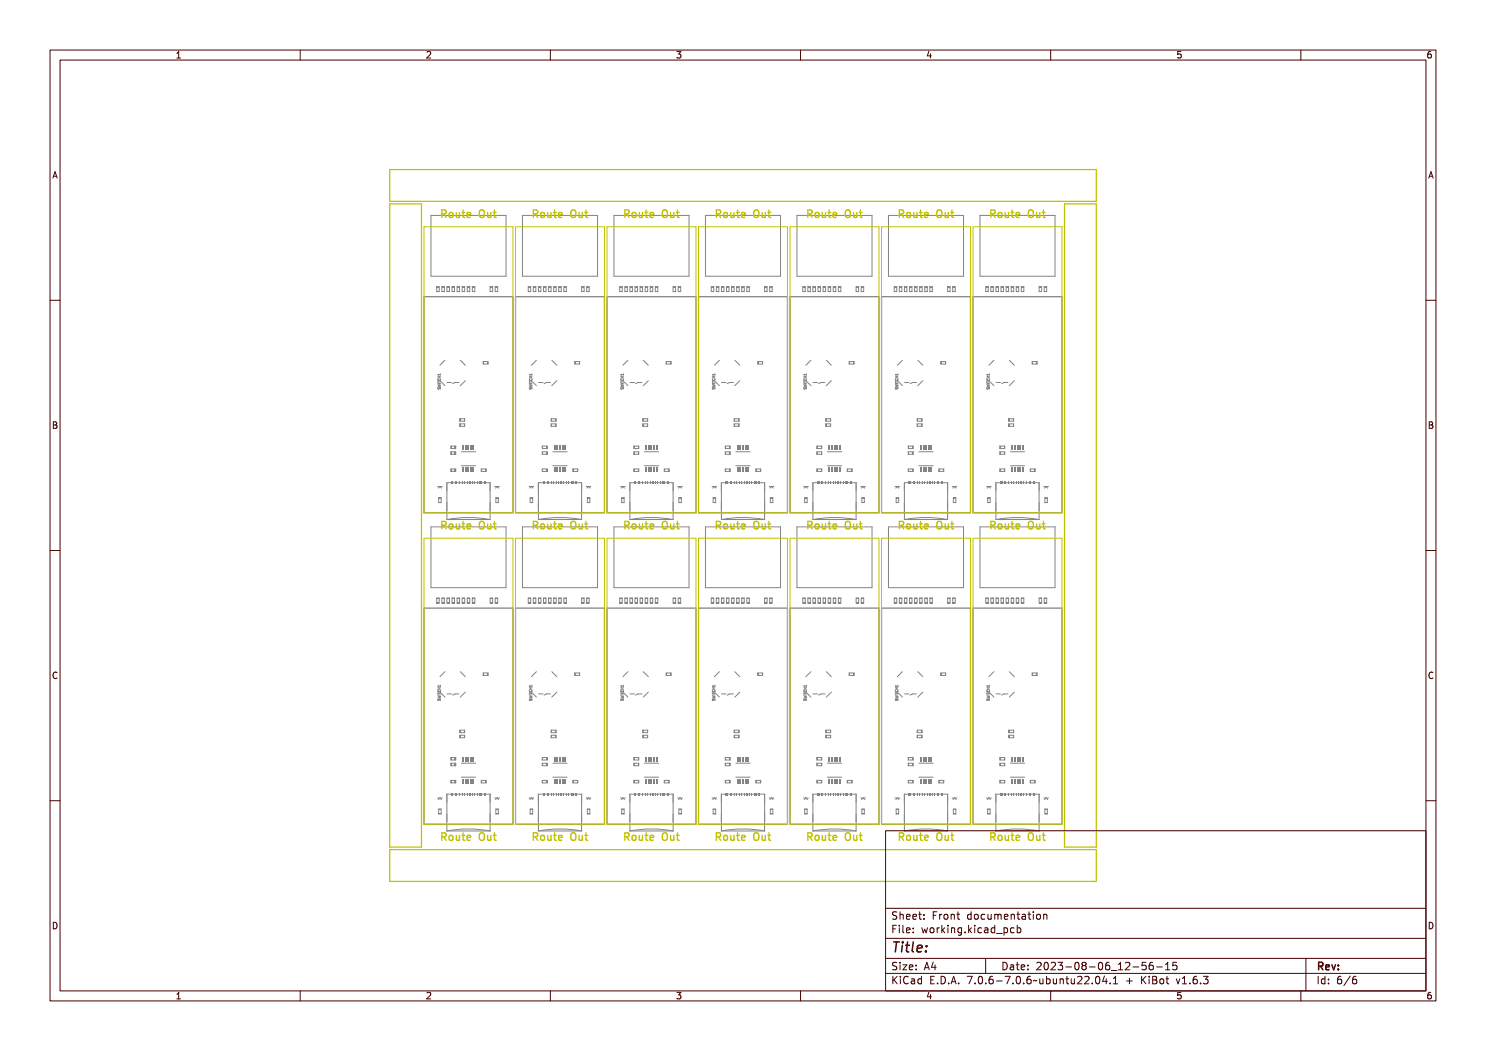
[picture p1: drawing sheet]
<svg xmlns="http://www.w3.org/2000/svg" width="297mm" height="210mm" viewBox="0 0 297 210" stroke-linecap="round" stroke-linejoin="round" font-family="sans-serif">
<defs><g id="words">
<text font-size="2.7" fill="#480000" x="178" y="190.3">Title:</text>
<g font-size="2" fill="#c2c200">
<text x="88.2" y="43.5">Route Out</text>
<text x="106.5" y="43.5">Route Out</text>
<text x="124.8" y="43.5">Route Out</text>
<text x="143" y="43.5">Route Out</text>
<text x="161.3" y="43.5">Route Out</text>
<text x="179.6" y="43.5">Route Out</text>
<text x="197.9" y="43.5">Route Out</text>
<text x="88.2" y="105.8">Route Out</text>
<text x="106.5" y="105.8">Route Out</text>
<text x="124.8" y="105.8">Route Out</text>
<text x="143" y="105.8">Route Out</text>
<text x="161.3" y="105.8">Route Out</text>
<text x="179.6" y="105.8">Route Out</text>
<text x="197.9" y="105.8">Route Out</text>
<text x="88.2" y="168">Route Out</text>
<text x="106.5" y="168">Route Out</text>
<text x="124.8" y="168">Route Out</text>
<text x="143" y="168">Route Out</text>
<text x="161.3" y="168">Route Out</text>
<text x="179.6" y="168">Route Out</text>
<text x="197.9" y="168">Route Out</text>
</g>
<g font-size="2" fill="#480000">
<text x="178" y="183.7">Sheet: Front documentation</text>
<text x="178" y="186.5">File: working.kicad_pcb</text>
<text x="178" y="193.9">Size: A4</text>
<text x="178" y="196.6">KiCad E.D.A. 7.0.6-7.0.6~ubuntu22.04.1 + KiBot v1.6.3</text>
<text x="200" y="193.9">Date: 2023-08-06_12-56-15</text>
<text x="263" y="196.6">Id: 6/6</text>
<text x="263" y="193.9">Rev:</text>
</g>
<g font-size="1.7" fill="#480000">
<text x="35" y="11.7">1</text>
<text x="85" y="11.7">2</text>
<text x="135" y="11.7">3</text>
<text x="185" y="11.7">4</text>
<text x="235" y="11.7">5</text>
<text x="285" y="11.7">6</text>
<text x="10.5" y="35.7">A</text>
<text x="285.5" y="35.7">A</text>
<text x="10.5" y="85.6">B</text>
<text x="285.5" y="85.6">B</text>
<text x="10.5" y="135.7">C</text>
<text x="285.5" y="135.7">C</text>
<text x="10.5" y="185.6">D</text>
<text x="285.5" y="185.6">D</text>
<text x="35" y="199.7">1</text>
<text x="85" y="199.7">2</text>
<text x="135" y="199.7">3</text>
<text x="185" y="199.7">4</text>
<text x="235" y="199.7">5</text>
<text x="285" y="199.7">6</text>
</g>
</g></defs>
<g fill="none" stroke="#848484" stroke-width=".2">
<path d="M87.5 76.6h.5M87.5 76.3h.5M87.5 75.5h.5M87.5 75.2h.5M87.5 76.2v.3M87.5 76.8l.5 .2-.3 .1h.3l-.5 .2M87.5 77.4v.3M87.5 77.7h.1M87.6 76.6h.5l-.3 .2 .3 .1-.5 .1 .4-.1-.3-.1 .3-.1zM87.6 76.2v.1l.5-.1v.3l-.1-.1-.4 .1zM87.6 75.8v.1l.5 .1h-.5v.1zM87.6 75h.5h-.3v.2l.3 .1h-.5l.2-.1v-.2z"/>
<path d="M87.6 74.7l.5-.1v.2l-.5-.1v.2zM87.6 77.7l.3-.3 .1 .3M87.6 75.7a.23 .23 0 0 0 .2 .3 .23 .23 0 0 0 .2-.3M87.6 77.1l.1 .2a.17 .17 0 0 1 .1-.3 .17 .17 0 0 1 .2 .1 .17 .17 0 0 1 0 .2l-.1-.2a.18 .18 0 0 1-.2 .3 .18 .18 0 0 1-.1-.3zM87.6 75.4a.18 .18 0 0 0 .2 .2 .18 .18 0 0 0 .2-.2 .23 .23 0 0 1-.2 .3 .23 .23 0 0 1-.2-.3zM87.8 75.2v.3M88 74.8h-.5l.2 .2M88 74.7v.3M105.8 76.6h.5M105.8 76.3h.5M105.8 75.5h.5M105.8 75.2h.5"/>
<path d="M105.8 76.2v.3M105.8 76.8l.5 .2-.4 .1h.4l-.5 .2M105.8 77.7h.1M105.8 77.4v.3M105.8 76.6h.5l-.3 .2 .3 .1-.5 .1 .4-.1-.2-.1 .2-.1zM105.8 76.2l.1 .1 .4-.1v.3v-.1l-.5 .1zM105.8 75.8l.1 .1 .4 .1h-.4l-.1 .1zM105.8 75h.5h-.2v.2l.2 .1h-.5l.2-.1v-.2zM105.8 74.7l.5-.1v.2l-.4-.1v.2zM105.9 77.7l.3-.3 .1 .3M105.9 75.7a.23 .23 0 0 0 .2 .3 .23 .23 0 0 0 .2-.3M105.9 77.1l.1 .2a.17 .17 0 0 1 .1-.3 .17 .17 0 0 1 .2 .1 .17 .17 0 0 1-.1 .2v-.2a.18 .18 0 0 1-.2 .3 .18 .18 0 0 1-.1-.3z"/>
<path d="M105.9 75.4a.18 .18 0 0 0 .2 .2 .18 .18 0 0 0 .2-.2 .23 .23 0 0 1-.2 .3 .23 .23 0 0 1-.2-.3zM106 75.2v.3M106.3 74.8h-.5l.1 .2M106.3 74.7v.3M124.1 76.6h.5M124.1 76.3h.5M124.1 75.5h.5M124.1 75.2h.5M124.1 76.2v.3M124.1 76.8l.5 .2-.4 .1h.4l-.5 .2M124.1 77.7h.1M124.1 77.4v.3"/>
<path d="M124.1 76.6h.5l-.3 .2 .3 .1-.5 .1 .4-.1-.2-.1 .2-.1zM124.1 76.2l.1 .1 .4-.1v.3v-.1l-.5 .1zM124.1 75.8l.1 .1 .4 .1h-.4l-.1 .1zM124.1 75h.5h-.2v.2l.2 .1h-.5l.2-.1v-.2zM124.1 74.7l.5-.1v.2l-.4-.1v.2zM124.1 77.7l.4-.3 .1 .3M124.1 75.7a.23 .23 0 0 0 .2 .3 .23 .23 0 0 0 .3-.3M124.1 77.1l.2 .2a.17 .17 0 0 1 0-.3 .17 .17 0 0 1 .3 .1 .17 .17 0 0 1-.1 .2v-.2a.18 .18 0 0 1-.2 .3 .18 .18 0 0 1-.2-.3zM124.1 75.4h.1a.18 .18 0 0 0 .2 .2 .18 .18 0 0 0 .1-.2 .23 .23 0 0 1-.2 .3 .23 .23 0 0 1-.2-.3zM124.3 75.2v.3M124.6 74.8h-.5l.1 .2M124.6 74.7v.3"/>
<path d="M142.4 76.6h.5M142.4 76.3h.5M142.4 75.5h.5M142.4 75.2h.5M142.4 76.2v.3M142.4 76.8l.5 .2-.4 .1h.4l-.5 .2M142.4 77.7h.1M142.4 77.4v.3M142.4 76.6h.5l-.3 .2 .3 .1-.5 .1 .4-.1-.2-.1 .2-.1zM142.4 76.2l.1 .1 .4-.1v.3v-.1l-.5 .1zM142.4 75.8l.1 .1 .4 .1h-.4l-.1 .1zM142.4 75h.5h-.2v.2l.2 .1h-.5l.2-.1v-.2z"/>
<path d="M142.4 74.7l.5-.1v.2l-.4-.1-.1 .2zM142.4 77.7l.4-.3 .1 .3M142.4 75.7a.23 .23 0 0 0 .2 .3 .23 .23 0 0 0 .2-.3M142.4 77.1l.2 .2a.17 .17 0 0 1 0-.3 .17 .17 0 0 1 .3 .1 .17 .17 0 0 1-.1 .2l-.1-.2a.18 .18 0 0 1-.1 .3 .18 .18 0 0 1-.2-.3zM142.4 75.4h.1a.18 .18 0 0 0 .2 .2 .18 .18 0 0 0 .1-.2 .23 .23 0 0 1-.2 .3 .23 .23 0 0 1-.2-.3zM142.6 75.2v.3M142.9 74.8h-.5l.1 .2M142.9 74.7v.3M160.7 76.6h.5M160.7 76.3h.5M160.7 75.5h.5M160.7 75.2h.5"/>
<path d="M160.7 76.2v.3M160.7 76.8l.5 .2-.4 .1h.4l-.5 .2M160.7 77.4v.3M160.7 77.7h.1M160.7 76.6h.5l-.3 .2 .3 .1-.5 .1 .4-.1-.3-.1 .3-.1zM160.7 76.2l.1 .1 .4-.1v.3l-.1-.1-.4 .1zM160.7 75.8l.1 .1 .4 .1h-.4l-.1 .1zM160.7 75h.5h-.2v.2l.2 .1h-.5l.2-.1v-.2zM160.7 74.7l.5-.1v.2l-.4-.1-.1 .2zM160.7 77.7l.4-.3 .1 .3M160.7 75.7a.23 .23 0 0 0 .2 .3 .23 .23 0 0 0 .2-.3M160.7 77.1l.2 .2a.17 .17 0 0 1 0-.3 .17 .17 0 0 1 .3 .1 .17 .17 0 0 1-.1 .2l-.1-.2a.18 .18 0 0 1-.2 .3 .18 .18 0 0 1-.1-.3z"/>
<path d="M160.7 75.4h.1a.18 .18 0 0 0 .2 .2 .18 .18 0 0 0 .1-.2 .23 .23 0 0 1-.2 .3 .23 .23 0 0 1-.2-.3zM160.9 75.2v.3M161.2 74.8h-.5l.1 .2M161.2 74.7v.3M179 76.2v.3M179 76.8l.5 .2-.4 .1h.4l-.5 .2M179 76.6h.5M179 76.3h.5M179 75.5h.5M179 75.2h.5M179 77.7h.1M179 77.4v.3"/>
<path d="M179 76.6h.5l-.3 .2 .3 .1-.5 .1 .4-.1-.3-.1 .3-.1zM179 76.2v.1l.5-.1v.3l-.1-.1-.4 .1zM179 75.8v.1l.5 .1h-.5v.1zM179 75h.5h-.2v.2l.2 .1h-.5l.2-.1v-.2zM179 74.7l.5-.1v.2l-.4-.1-.1 .2zM179 77.7l.4-.3v.3M179 75.7a.23 .23 0 0 0 .2 .3 .23 .23 0 0 0 .2-.3M179 77.1l.2 .2a.17 .17 0 0 1 0-.3 .17 .17 0 0 1 .2 .1 .17 .17 0 0 1 0 .2l-.1-.2a.18 .18 0 0 1-.2 .3 .18 .18 0 0 1-.1-.3zM179 75.4h.1a.18 .18 0 0 0 .1 .2 .18 .18 0 0 0 .2-.2 .23 .23 0 0 1-.2 .3 .23 .23 0 0 1-.2-.3zM179.2 75.2v.3M179.5 74.7v.3M179.5 74.8h-.5l.1 .2"/>
<path d="M197.2 76.2v.3M197.2 76.6h.6M197.2 76.3h.6M197.2 75.5h.6M197.2 75.2h.6M197.2 76.8l.6 .2-.4 .1h.4l-.6 .2M197.3 77.4v.3M197.3 77.7h.1M197.3 76.6h.5l-.3 .2 .3 .1-.5 .1 .4-.1-.3-.1 .3-.1zM197.3 76.2v.1l.5-.1v.3l-.1-.1-.4 .1zM197.3 75.8v.1l.5 .1h-.5v.1zM197.3 75h.5h-.3v.2l.3 .1h-.5l.2-.1v-.2z"/>
<path d="M197.3 74.7l.5-.1v.2l-.5-.1v.2zM197.3 75.7a.23 .23 0 0 0 .2 .3 .23 .23 0 0 0 .2-.3M197.3 77.7l.4-.3v.3M197.3 77.1l.1 .2a.17 .17 0 0 1 .1-.3 .17 .17 0 0 1 .2 .1 .17 .17 0 0 1 0 .2l-.1-.2a.18 .18 0 0 1-.2 .3 .18 .18 0 0 1-.1-.3zM197.3 75.4h.1a.18 .18 0 0 0 .1 .2 .18 .18 0 0 0 .2-.2 .23 .23 0 0 1-.2 .3 .23 .23 0 0 1-.2-.3zM197.5 75.2v.3M197.8 74.7v.3M197.8 74.8h-.6l.2 .2M126.7 93.7h1v.5h-1zM87.5 138.9h.5M87.5 138.5h.5M87.5 137.7h.5"/>
<path d="M87.5 137.4h.5M87.5 138.4v.3M87.5 139.1l.5 .1-.3 .1 .3 .1-.5 .1M87.5 139.7l.1 .3 .4-.3M87.5 138a.24 .24 0 0 0 .3 .3 .24 .24 0 0 0 .2-.3M87.6 138.8l.5 .1-.3 .1 .3 .1-.5 .1 .4-.1-.3-.1 .3-.1zM87.6 138.5v.1l.5-.1v.2l-.1-.1-.4 .1zM87.6 138v.2h.5h-.5v.2zM87.6 137.2h.5l-.3 .1v.2h.3h-.5h.2v-.2zM87.6 136.9l.5-.1v.3l-.5-.1v.1zM87.6 137.9l-.1 .1M87.6 139.3l.1 .2a.17 .17 0 0 1 .1-.2 .17 .17 0 0 1 .2 0 .17 .17 0 0 1 0 .3l-.1-.3a.18 .18 0 0 1-.2 .3 .18 .18 0 0 1-.1-.3z"/>
<path d="M87.6 137.6a.18 .18 0 0 0 .2 .3 .18 .18 0 0 0 .2-.3 .23 .23 0 0 1-.2 .4 .23 .23 0 0 1-.2-.4zM87.8 137.4v.3M88 139.7h.1M88 137.9v.1M88 139.7v.3M88 137.1h-.5l.2 .1M88 136.9v.3M105.8 138.9h.5M105.8 138.5h.5M105.8 137.7h.5M105.8 137.4h.5M105.8 138.4v.3"/>
<path d="M105.8 139.1l.5 .1-.4 .1 .4 .1-.5 .1M105.8 139.7l.1 .3 .4-.3M105.8 138a.24 .24 0 0 0 .3 .3 .24 .24 0 0 0 .2-.3M105.8 138.8l.5 .1-.3 .1 .3 .1-.5 .1 .4-.1-.2-.1 .2-.1zM105.8 138.5l.1 .1 .4-.1v.2v-.1l-.5 .1zM105.8 138l.1 .2h.4h-.4l-.1 .2zM105.8 137.2h.5l-.2 .1v.2h.2h-.5h.2v-.2zM105.8 136.9l.5-.1v.3l-.4-.1v.1zM105.9 137.9l-.1 .1M105.9 139.3l.1 .2a.17 .17 0 0 1 .1-.2 .17 .17 0 0 1 .2 0 .17 .17 0 0 1-.1 .3v-.3a.18 .18 0 0 1-.2 .3 .18 .18 0 0 1-.1-.3zM105.9 137.6a.18 .18 0 0 0 .2 .3 .18 .18 0 0 0 .2-.3 .23 .23 0 0 1-.2 .4 .23 .23 0 0 1-.2-.4zM106 137.4v.3"/>
<path d="M106.3 139.7h.1M106.3 137.9v.1M106.3 139.7v.3M106.3 137.1h-.5l.1 .1M106.3 136.9v.3M124.1 138.9h.5M124.1 138.5h.5M124.1 137.7h.5M124.1 137.4h.5M124.1 138.4v.3M124.1 139.1l.5 .1-.4 .1 .4 .1-.5 .1M124.1 139.7l.1 .3 .4-.3"/>
<path d="M124.1 138a.24 .24 0 0 0 .2 .3 .24 .24 0 0 0 .3-.3M124.1 138.8l.5 .1-.3 .1 .3 .1-.5 .1 .4-.1-.2-.1 .2-.1zM124.1 138.5l.1 .1 .4-.1v.2v-.1l-.5 .1zM124.1 138l.1 .2h.4h-.4l-.1 .2zM124.1 137.2h.5l-.2 .1v.2h.2h-.5h.2v-.2zM124.1 136.9l.5-.1v.3l-.4-.1v.1zM124.1 137.9v.1M124.1 139.3l.2 .2a.17 .17 0 0 1 0-.2 .17 .17 0 0 1 .3 0 .17 .17 0 0 1-.1 .3v-.3a.18 .18 0 0 1-.2 .3 .18 .18 0 0 1-.2-.3zM124.1 137.6h.1a.18 .18 0 0 0 .2 .3 .18 .18 0 0 0 .1-.3 .23 .23 0 0 1-.2 .4 .23 .23 0 0 1-.2-.4zM124.3 137.4v.3M124.6 139.7h.1M124.6 137.9v.1"/>
<path d="M124.6 139.7v.3M124.6 137.1h-.5l.1 .1M124.6 136.9v.3M142.4 138.9h.5M142.4 138.5h.5M142.4 137.7h.5M142.4 137.4h.5M142.4 138.4v.3M142.4 139.1l.5 .1-.4 .1 .4 .1-.5 .1M142.4 139.7l.1 .3 .3-.3M142.4 138a.24 .24 0 0 0 .2 .3 .24 .24 0 0 0 .3-.3M142.4 138.8l.5 .1-.3 .1 .3 .1-.5 .1 .4-.1-.2-.1 .2-.1z"/>
<path d="M142.4 138.5l.1 .1 .4-.1v.2v-.1l-.5 .1zM142.4 138l.1 .2h.4h-.4l-.1 .2zM142.4 137.2h.5l-.2 .1v.2h.2h-.5h.2v-.2zM142.4 136.9l.5-.1v.3l-.4-.1-.1 .1zM142.4 137.9v.1M142.4 139.3l.2 .2a.17 .17 0 0 1 0-.2 .17 .17 0 0 1 .3 0 .17 .17 0 0 1-.1 .3l-.1-.3a.18 .18 0 0 1-.1 .3 .18 .18 0 0 1-.2-.3zM142.4 137.6h.1a.18 .18 0 0 0 .2 .3 .18 .18 0 0 0 .1-.3 .23 .23 0 0 1-.2 .4 .23 .23 0 0 1-.2-.4zM142.6 137.4v.3M142.8 139.7h.1M142.8 137.9l.1 .1M142.9 139.7v.3M142.9 137.1h-.5l.1 .1"/>
<path d="M142.9 136.9v.3M160.7 138.9h.5M160.7 138.5h.5M160.7 137.7h.5M160.7 137.4h.5M160.7 138.4v.3M160.7 139.1l.5 .1-.4 .1 .4 .1-.5 .1M160.7 139.7l.1 .3 .3-.3M160.7 138a.24 .24 0 0 0 .2 .3 .24 .24 0 0 0 .3-.3M160.7 138.8l.5 .1-.3 .1 .3 .1-.5 .1 .4-.1-.3-.1 .3-.1zM160.7 138.5l.1 .1 .4-.1v.2l-.1-.1-.4 .1zM160.7 138l.1 .2h.4h-.4l-.1 .2z"/>
<path d="M160.7 137.2h.5l-.2 .1v.2h.2h-.5h.2v-.2zM160.7 136.9l.5-.1v.3l-.4-.1-.1 .1zM160.7 137.9v.1M160.7 139.3l.2 .2a.17 .17 0 0 1 0-.2 .17 .17 0 0 1 .3 0 .17 .17 0 0 1-.1 .3l-.1-.3a.18 .18 0 0 1-.2 .3 .18 .18 0 0 1-.1-.3zM160.7 137.6h.1a.18 .18 0 0 0 .2 .3 .18 .18 0 0 0 .1-.3 .23 .23 0 0 1-.2 .4 .23 .23 0 0 1-.2-.4zM160.9 137.4v.3M161.1 139.7h.1M161.1 137.9l.1 .1M161.2 139.7v.3M161.2 137.1h-.5l.1 .1M161.2 136.9v.3M179 138.9h.5"/>
<path d="M179 138.5h.5M179 137.7h.5M179 137.4h.5M179 138.4v.3M179 139.1l.5 .1-.4 .1 .4 .1-.5 .1M179 139.7l.1 .3 .3-.3M179 138a.24 .24 0 0 0 .2 .3 .24 .24 0 0 0 .2-.3M179 138.8l.5 .1-.3 .1 .3 .1-.5 .1 .4-.1-.3-.1 .3-.1zM179 138.5v.1l.5-.1v.2l-.1-.1-.4 .1zM179 138v.2h.5h-.5v.2zM179 137.2h.5l-.2 .1v.2h.2h-.5h.2v-.2zM179 136.9l.5-.1v.3l-.4-.1-.1 .1z"/>
<path d="M179 137.9v.1M179 139.3l.2 .2a.17 .17 0 0 1 0-.2 .17 .17 0 0 1 .2 0 .17 .17 0 0 1 0 .3l-.1-.3a.18 .18 0 0 1-.2 .3 .18 .18 0 0 1-.1-.3zM179 137.6h.1a.18 .18 0 0 0 .1 .3 .18 .18 0 0 0 .2-.3 .23 .23 0 0 1-.2 .4 .23 .23 0 0 1-.2-.4zM179.2 137.4v.3M179.4 139.7h.1M179.4 137.9v.1M179.4 139.7v.3M179.5 137.1h-.5l.1 .1M179.5 136.9v.3M197.2 138.4v.3M197.2 139.1l.6 .1-.4 .1 .4 .1-.6 .1M197.2 138.9h.6"/>
<path d="M197.2 138.5h.6M197.2 137.7h.6M197.2 137.4h.6M197.3 138a.24 .24 0 0 0 .2 .3 .24 .24 0 0 0 .2-.3M197.3 139.7v.3l.4-.3M197.3 138.8l.5 .1-.3 .1 .3 .1-.5 .1 .4-.1-.3-.1 .3-.1zM197.3 138.5v.1l.5-.1v.2l-.1-.1-.4 .1zM197.3 138v.2h.5h-.5v.2zM197.3 137.2h.5l-.3 .1v.2h.3h-.5h.2v-.2zM197.3 136.9l.5-.1v.3l-.5-.1v.1zM197.3 137.9v.1M197.3 139.3l.1 .2a.17 .17 0 0 1 .1-.2 .17 .17 0 0 1 .2 0 .17 .17 0 0 1 0 .3l-.1-.3a.18 .18 0 0 1-.2 .3 .18 .18 0 0 1-.1-.3z"/>
<path d="M197.3 137.6h.1a.18 .18 0 0 0 .1 .3 .18 .18 0 0 0 .2-.3 .23 .23 0 0 1-.2 .4 .23 .23 0 0 1-.2-.4zM197.5 137.4v.3M197.7 139.7h.1M197.7 137.9v.1M197.7 139.7v.3M197.8 136.9v.3M197.8 137.1h-.6l.2 .1"/>
</g>
<g fill="#848484">
<path d="M126.7 93.7h.2v.5h-.2z" fill-rule="evenodd"/>
<path d="M127.5 93.7h.2v.5h-.2z" fill-rule="evenodd"/>
</g>
<path d="M169.3 155.9h1v.5h-1z" fill="none" stroke="#848484" stroke-width=".2"/>
<g fill="#848484">
<path d="M170.1 155.9h.2v.5h-.2z" fill-rule="evenodd"/>
<path d="M169.3 155.9h.2v.5h-.2z" fill-rule="evenodd"/>
</g>
<path d="M181.5 152.5h1v.5h-1z" fill="none" stroke="#848484" stroke-width=".2"/>
<g fill="#848484">
<path d="M182.3 152.5h.2v.5h-.2z" fill-rule="evenodd"/>
<path d="M181.5 152.5h.2v.5h-.2z" fill-rule="evenodd"/>
</g>
<path d="M199.8 151.4h1v.5h-1z" fill="none" stroke="#848484" stroke-width=".2"/>
<g fill="#848484">
<path d="M200.6 151.4h.2v.5h-.2z" fill-rule="evenodd"/>
<path d="M199.8 151.4h.2v.5h-.2z" fill-rule="evenodd"/>
</g>
<path d="M99.1 99.4h.5v1h-.5z" fill="none" stroke="#848484" stroke-width=".2"/>
<g fill="#848484">
<path d="M99.1 99.4h.5v.2h-.5z" fill-rule="evenodd"/>
<path d="M99.1 100.2h.5v.2h-.5z" fill-rule="evenodd"/>
</g>
<path d="M96.6 72.2h1v.5h-1z" fill="none" stroke="#848484" stroke-width=".2"/>
<g fill="#848484">
<path d="M97.4 72.2h.2v.5h-.2z" fill-rule="evenodd"/>
<path d="M96.6 72.2h.2v.5h-.2z" fill-rule="evenodd"/>
</g>
<path d="M194.5 121.5h17.8v43.2h-17.8z" fill="none" stroke="#848484" stroke-width=".25"/>
<path d="M114.5 155.9h1v.5h-1z" fill="none" stroke="#848484" stroke-width=".2"/>
<g fill="#848484">
<path d="M115.3 155.9h.2v.5h-.2z" fill-rule="evenodd"/>
<path d="M114.5 155.9h.2v.5h-.2z" fill-rule="evenodd"/>
</g>
<path d="M111.7 119.5h.5v1h-.5z" fill="none" stroke="#848484" stroke-width=".2"/>
<g fill="#848484">
<path d="M111.7 120.3h.5v.2h-.5z" fill-rule="evenodd"/>
<path d="M111.7 119.5h.5v.2h-.5z" fill-rule="evenodd"/>
</g>
<path d="M187.6 93.7h1v.5h-1z" fill="none" stroke="#848484" stroke-width=".2"/>
<g fill="#848484">
<path d="M188.4 93.7h.2v.5h-.2z" fill-rule="evenodd"/>
<path d="M187.6 93.7h.2v.5h-.2z" fill-rule="evenodd"/>
</g>
<path d="M106 99.4h.5v1h-.5z" fill="none" stroke="#848484" stroke-width=".2"/>
<g fill="#848484">
<path d="M106 99.4h.5v.2h-.5z" fill-rule="evenodd"/>
<path d="M106 100.2h.5v.2h-.5z" fill-rule="evenodd"/>
</g>
<path d="M166.5 119.5h.5v1h-.5z" fill="none" stroke="#848484" stroke-width=".2"/>
<g fill="#848484">
<path d="M166.5 120.3h.5v.2h-.5z" fill-rule="evenodd"/>
<path d="M166.5 119.5h.5v.2h-.5z" fill-rule="evenodd"/>
</g>
<path d="M93.4 119.5h.5v1h-.5zM122.7 105.3h15v12.1h-15z" fill="none" stroke="#848484" stroke-width=".2"/>
<g fill="#848484">
<path d="M93.4 120.3h.5v.2h-.5z" fill-rule="evenodd"/>
<path d="M93.4 119.5h.5v.2h-.5z" fill-rule="evenodd"/>
</g>
<path d="M165 145.9h1v.5h-1z" fill="none" stroke="#848484" stroke-width=".2"/>
<g fill="#848484">
<path d="M165 145.9h.2v.5h-.2z" fill-rule="evenodd"/>
<path d="M165.8 145.9h.2v.5h-.2z" fill-rule="evenodd"/>
</g>
<path d="M90.1 89.1h1v.5h-1z" fill="none" stroke="#848484" stroke-width=".2"/>
<g fill="#848484">
<path d="M90.9 89.1h.2v.5h-.2z" fill-rule="evenodd"/>
<path d="M90.1 89.1h.2v.5h-.2z" fill-rule="evenodd"/>
</g>
<path d="M188 72.2h1v.5h-1z" fill="none" stroke="#848484" stroke-width=".2"/>
<g fill="#848484">
<path d="M188.8 72.2h.2v.5h-.2z" fill-rule="evenodd"/>
<path d="M188 72.2h.2v.5h-.2z" fill-rule="evenodd"/>
</g>
<path d="M199.8 155.9h1v.5h-1z" fill="none" stroke="#848484" stroke-width=".2"/>
<g fill="#848484">
<path d="M199.8 155.9h.2v.5h-.2z" fill-rule="evenodd"/>
<path d="M200.6 155.9h.2v.5h-.2z" fill-rule="evenodd"/>
</g>
<path d="M151.4 134.5h1v.5h-1z" fill="none" stroke="#848484" stroke-width=".2"/>
<g fill="#848484">
<path d="M152.2 134.5h.2v.5h-.2z" fill-rule="evenodd"/>
<path d="M151.4 134.5h.2v.5h-.2z" fill-rule="evenodd"/>
</g>
<path d="M98 119.5h.5v1h-.5z" fill="none" stroke="#848484" stroke-width=".2"/>
<g fill="#848484">
<path d="M98 120.3h.5v.2h-.5z" fill-rule="evenodd"/>
<path d="M98 119.5h.5v.2h-.5z" fill-rule="evenodd"/>
</g>
<path d="M163.5 119.5h.5v1h-.5z" fill="none" stroke="#848484" stroke-width=".2"/>
<g fill="#848484">
<path d="M163.5 120.3h.5v.2h-.5z" fill-rule="evenodd"/>
<path d="M163.5 119.5h.5v.2h-.5z" fill-rule="evenodd"/>
</g>
<path d="M87.3 57.3h.5v1h-.5z" fill="none" stroke="#848484" stroke-width=".2"/>
<g fill="#848484">
<path d="M87.3 58.1h.5v.2h-.5z" fill-rule="evenodd"/>
<path d="M87.3 57.3h.5v.2h-.5z" fill-rule="evenodd"/>
</g>
<path d="M145 152.5h1v.5h-1z" fill="none" stroke="#848484" stroke-width=".2"/>
<g fill="#848484">
<path d="M145.8 152.5h.2v.5h-.2z" fill-rule="evenodd"/>
<path d="M145 152.5h.2v.5h-.2z" fill-rule="evenodd"/>
</g>
<path d="M177.6 43h15v12.2h-15zM87.4 159.5h1M87.6 159.8l.3-.3 .3 .3M183.3 146.9h1v.5h-1zM190.3 159.5h1M190.5 159.8l.3-.3 .3 .3" fill="none" stroke="#848484" stroke-width=".2"/>
<g fill="#848484">
<path d="M183.3 146.9h.2v.5h-.2z" fill-rule="evenodd"/>
<path d="M184.1 146.9h.2v.5h-.2z" fill-rule="evenodd"/>
</g>
<path d="M110.7 119.5h.5v1h-.5z" fill="none" stroke="#848484" stroke-width=".2"/>
<g fill="#848484">
<path d="M110.7 120.3h.5v.2h-.5z" fill-rule="evenodd"/>
<path d="M110.7 119.5h.5v.2h-.5z" fill-rule="evenodd"/>
</g>
<path d="M108.4 93.7h1v.5h-1z" fill="none" stroke="#848484" stroke-width=".2"/>
<g fill="#848484">
<path d="M108.4 93.7h.2v.5h-.2z" fill-rule="evenodd"/>
<path d="M109.2 93.7h.2v.5h-.2z" fill-rule="evenodd"/>
</g>
<path d="M126.7 155.9h1v.5h-1z" fill="none" stroke="#848484" stroke-width=".2"/>
<g fill="#848484">
<path d="M126.7 155.9h.2v.5h-.2z" fill-rule="evenodd"/>
<path d="M127.5 155.9h.2v.5h-.2z" fill-rule="evenodd"/>
</g>
<path d="M99 119.5h.5v1h-.5z" fill="none" stroke="#848484" stroke-width=".2"/>
<g fill="#848484">
<path d="M99 120.3h.5v.2h-.5z" fill-rule="evenodd"/>
<path d="M99 119.5h.5v.2h-.5z" fill-rule="evenodd"/>
</g>
<path d="M90.1 155.9h1v.5h-1z" fill="none" stroke="#848484" stroke-width=".2"/>
<g fill="#848484">
<path d="M90.1 155.9h.2v.5h-.2z" fill-rule="evenodd"/>
<path d="M90.9 155.9h.2v.5h-.2z" fill-rule="evenodd"/>
</g>
<path d="M201.6 146.9h1v.5h-1z" fill="none" stroke="#848484" stroke-width=".2"/>
<g fill="#848484">
<path d="M201.6 146.9h.2v.5h-.2z" fill-rule="evenodd"/>
<path d="M202.4 146.9h.2v.5h-.2z" fill-rule="evenodd"/>
</g>
<path d="M92.2 155.3h2.9M92.2 152.5h2.9" fill="none" stroke="#848484" stroke-width=".2"/>
<g fill="#848484">
<path d="M92.5 155.6h.3v.9h-.3z" fill-rule="evenodd"/>
<path d="M93 155.6h.3v.9h-.3z" fill-rule="evenodd"/>
<path d="M93.5 155.6h.3v.9h-.3z" fill-rule="evenodd"/>
<path d="M94 155.6h.3v.9h-.3z" fill-rule="evenodd"/>
<path d="M94.5 155.6h.3v.9h-.3z" fill-rule="evenodd"/>
<path d="M92.5 151.2h.3v1h-.3z" fill-rule="evenodd"/>
<path d="M93 151.2h.3v1h-.3z" fill-rule="evenodd"/>
<path d="M93.5 151.2h.3v1h-.3z" fill-rule="evenodd"/>
<path d="M94 151.2h.3v1h-.3z" fill-rule="evenodd"/>
<path d="M94.5 151.2h.3v1h-.3z" fill-rule="evenodd"/>
</g>
<path d="M167.6 119.5h.5v1h-.5z" fill="none" stroke="#848484" stroke-width=".2"/>
<g fill="#848484">
<path d="M167.6 120.3h.5v.2h-.5z" fill-rule="evenodd"/>
<path d="M167.6 119.5h.5v.2h-.5z" fill-rule="evenodd"/>
</g>
<path d="M201.6 145.9h1v.5h-1z" fill="none" stroke="#848484" stroke-width=".2"/>
<g fill="#848484">
<path d="M201.6 145.9h.2v.5h-.2z" fill-rule="evenodd"/>
<path d="M202.4 145.9h.2v.5h-.2z" fill-rule="evenodd"/>
</g>
<path d="M126.9 119.5h.5v1h-.5z" fill="none" stroke="#848484" stroke-width=".2"/>
<g fill="#848484">
<path d="M126.9 120.3h.5v.2h-.5z" fill-rule="evenodd"/>
<path d="M126.9 119.5h.5v.2h-.5z" fill-rule="evenodd"/>
</g>
<path d="M163.2 89.1h1v.5h-1z" fill="none" stroke="#848484" stroke-width=".2"/>
<g fill="#848484">
<path d="M164 89.1h.2v.5h-.2z" fill-rule="evenodd"/>
<path d="M163.2 89.1h.2v.5h-.2z" fill-rule="evenodd"/>
</g>
<path d="M203.1 119.5h.5v1h-.5z" fill="none" stroke="#848484" stroke-width=".2"/>
<g fill="#848484">
<path d="M203.1 120.3h.5v.2h-.5z" fill-rule="evenodd"/>
<path d="M203.1 119.5h.5v.2h-.5z" fill-rule="evenodd"/>
</g>
<path d="M145 93.7h1v.5h-1zM195.9 105.3h15v12.1h-15z" fill="none" stroke="#848484" stroke-width=".2"/>
<g fill="#848484">
<path d="M145 93.7h.2v.5h-.2z" fill-rule="evenodd"/>
<path d="M145.8 93.7h.2v.5h-.2z" fill-rule="evenodd"/>
</g>
<path d="M197.7 138.3l.9 1M198.6 134.2l-.9 1M199.1 138.7h.9M201.5 138.7h-.9l-.4 .2M201.7 134.2l1 1M202.7 138.3l-1 1M165.4 155.3h2.8M165.4 152.5h2.8" fill="none" stroke="#848484" stroke-width=".2"/>
<g fill="#848484">
<path d="M165.6 155.6h.3v.9h-.3z" fill-rule="evenodd"/>
<path d="M166.1 155.6h.3v.9h-.3z" fill-rule="evenodd"/>
<path d="M166.6 155.6h.3v.9h-.3z" fill-rule="evenodd"/>
<path d="M167.1 155.6h.3v.9h-.3z" fill-rule="evenodd"/>
<path d="M167.6 155.6h.3v.9h-.3z" fill-rule="evenodd"/>
<path d="M165.6 151.2h.3v1h-.3z" fill-rule="evenodd"/>
<path d="M166.1 151.2h.3v1h-.3z" fill-rule="evenodd"/>
<path d="M166.6 151.2h.3v1h-.3z" fill-rule="evenodd"/>
<path d="M167.1 151.2h.3v1h-.3z" fill-rule="evenodd"/>
<path d="M167.6 151.2h.3v1h-.3z" fill-rule="evenodd"/>
</g>
<path d="M179.1 99.4h.5v1h-.5z" fill="none" stroke="#848484" stroke-width=".2"/>
<g fill="#848484">
<path d="M179.1 99.4h.5v.2h-.5z" fill-rule="evenodd"/>
<path d="M179.1 100.2h.5v.2h-.5z" fill-rule="evenodd"/>
</g>
<path d="M200.1 57.3h.5v1h-.5z" fill="none" stroke="#848484" stroke-width=".2"/>
<g fill="#848484">
<path d="M200.1 58.1h.5v.2h-.5z" fill-rule="evenodd"/>
<path d="M200.1 57.3h.5v.2h-.5z" fill-rule="evenodd"/>
</g>
<path d="M92.4 119.5h.5v1h-.5z" fill="none" stroke="#848484" stroke-width=".2"/>
<g fill="#848484">
<path d="M92.4 120.3h.5v.2h-.5z" fill-rule="evenodd"/>
<path d="M92.4 119.5h.5v.2h-.5z" fill-rule="evenodd"/>
</g>
<path d="M165.4 93.1h2.8M165.4 90.3h2.8M160.6 159.5h1M160.8 159.8l.3-.3 .3 .3" fill="none" stroke="#848484" stroke-width=".2"/>
<g fill="#848484">
<path d="M165.6 93.3h.3v1h-.3z" fill-rule="evenodd"/>
<path d="M166.1 93.3h.3v1h-.3z" fill-rule="evenodd"/>
<path d="M166.6 93.3h.3v1h-.3z" fill-rule="evenodd"/>
<path d="M167.1 93.3h.3v1h-.3z" fill-rule="evenodd"/>
<path d="M167.6 93.3h.3v1h-.3z" fill-rule="evenodd"/>
<path d="M165.6 89h.3v1h-.3z" fill-rule="evenodd"/>
<path d="M166.1 89h.3v1h-.3z" fill-rule="evenodd"/>
<path d="M166.6 89h.3v1h-.3z" fill-rule="evenodd"/>
<path d="M167.1 89h.3v1h-.3z" fill-rule="evenodd"/>
<path d="M167.6 89h.3v1h-.3z" fill-rule="evenodd"/>
</g>
<path d="M110.2 83.7h1v.5h-1z" fill="none" stroke="#848484" stroke-width=".2"/>
<g fill="#848484">
<path d="M110.2 83.7h.2v.5h-.2z" fill-rule="evenodd"/>
<path d="M111 83.7h.2v.5h-.2z" fill-rule="evenodd"/>
</g>
<path d="M179.1 161.7h.5v1h-.5z" fill="none" stroke="#848484" stroke-width=".2"/>
<g fill="#848484">
<path d="M179.1 161.7h.5v.2h-.5z" fill-rule="evenodd"/>
<path d="M179.1 162.5h.5v.2h-.5z" fill-rule="evenodd"/>
</g>
<path d="M117.3 57.3h.5v1h-.5z" fill="none" stroke="#848484" stroke-width=".2"/>
<g fill="#848484">
<path d="M117.3 58.1h.5v.2h-.5z" fill-rule="evenodd"/>
<path d="M117.3 57.3h.5v.2h-.5z" fill-rule="evenodd"/>
</g>
<path d="M117.3 119.5h.5v1h-.5z" fill="none" stroke="#848484" stroke-width=".2"/>
<g fill="#848484">
<path d="M117.3 120.3h.5v.2h-.5z" fill-rule="evenodd"/>
<path d="M117.3 119.5h.5v.2h-.5z" fill-rule="evenodd"/>
</g>
<path d="M126.7 152.5h1v.5h-1z" fill="none" stroke="#848484" stroke-width=".2"/>
<g fill="#848484">
<path d="M127.5 152.5h.2v.5h-.2z" fill-rule="evenodd"/>
<path d="M126.7 152.5h.2v.5h-.2z" fill-rule="evenodd"/>
</g>
<path d="M154 99.4h.5v1h-.5z" fill="none" stroke="#848484" stroke-width=".2"/>
<g fill="#848484">
<path d="M154 99.4h.5v.2h-.5z" fill-rule="evenodd"/>
<path d="M154 100.2h.5v.2h-.5z" fill-rule="evenodd"/>
</g>
<path d="M183.8 119.5h.5v1h-.5z" fill="none" stroke="#848484" stroke-width=".2"/>
<g fill="#848484">
<path d="M183.8 120.3h.5v.2h-.5z" fill-rule="evenodd"/>
<path d="M183.8 119.5h.5v.2h-.5z" fill-rule="evenodd"/>
</g>
<path d="M163.2 152.5h1v.5h-1z" fill="none" stroke="#848484" stroke-width=".2"/>
<g fill="#848484">
<path d="M164 152.5h.2v.5h-.2z" fill-rule="evenodd"/>
<path d="M163.2 152.5h.2v.5h-.2z" fill-rule="evenodd"/>
</g>
<path d="M183.3 83.7h1v.5h-1z" fill="none" stroke="#848484" stroke-width=".2"/>
<g fill="#848484">
<path d="M183.3 83.7h.2v.5h-.2z" fill-rule="evenodd"/>
<path d="M184.1 83.7h.2v.5h-.2z" fill-rule="evenodd"/>
</g>
<path d="M126.7 151.4h1v.5h-1z" fill="none" stroke="#848484" stroke-width=".2"/>
<g fill="#848484">
<path d="M127.5 151.4h.2v.5h-.2z" fill-rule="evenodd"/>
<path d="M126.7 151.4h.2v.5h-.2z" fill-rule="evenodd"/>
</g>
<path d="M179.7 119.5h.5v1h-.5z" fill="none" stroke="#848484" stroke-width=".2"/>
<g fill="#848484">
<path d="M179.7 120.3h.5v.2h-.5z" fill-rule="evenodd"/>
<path d="M179.7 119.5h.5v.2h-.5z" fill-rule="evenodd"/>
</g>
<path d="M125.9 103.8a23.4 23.4 0 0 1 8.6 0M125.9 103.8v-7.3h8.6v7.3M125.9 103.8h8.6" fill="none" stroke="#848484" stroke-width=".2"/>
<g fill="#848484">
<path d="M126.8 96.2h.4v.5h-.4z" fill-rule="evenodd"/>
<path d="M127.6 96.2h.4v.5h-.4z" fill-rule="evenodd"/>
<path d="M128.4 96.2h.2v.5h-.2z" fill-rule="evenodd"/>
<path d="M128.9 96.2h.2v.5h-.2z" fill-rule="evenodd"/>
<path d="M129.4 96.2h.2v.5h-.2z" fill-rule="evenodd"/>
<path d="M129.9 96.2h.2v.5h-.2z" fill-rule="evenodd"/>
<path d="M130.4 96.2h.2v.5h-.2z" fill-rule="evenodd"/>
<path d="M130.9 96.2h.2v.5h-.2z" fill-rule="evenodd"/>
<path d="M131.4 96.2h.2v.5h-.2z" fill-rule="evenodd"/>
<path d="M131.9 96.2h.2v.5h-.2z" fill-rule="evenodd"/>
<path d="M132.5 96.2h.4v.5h-.4z" fill-rule="evenodd"/>
<path d="M133.2 96.2h.4v.5h-.4z" fill-rule="evenodd"/>
</g>
<path d="M107.6 57.3h.5v1h-.5z" fill="none" stroke="#848484" stroke-width=".2"/>
<g fill="#848484">
<path d="M107.6 58.1h.5v.2h-.5z" fill-rule="evenodd"/>
<path d="M107.6 57.3h.5v.2h-.5z" fill-rule="evenodd"/>
</g>
<path d="M132.8 155.9h1v.5h-1z" fill="none" stroke="#848484" stroke-width=".2"/>
<g fill="#848484">
<path d="M133.6 155.9h.2v.5h-.2z" fill-rule="evenodd"/>
<path d="M132.8 155.9h.2v.5h-.2z" fill-rule="evenodd"/>
</g>
<path d="M145 155.9h1v.5h-1z" fill="none" stroke="#848484" stroke-width=".2"/>
<g fill="#848484">
<path d="M145 155.9h.2v.5h-.2z" fill-rule="evenodd"/>
<path d="M145.8 155.9h.2v.5h-.2z" fill-rule="evenodd"/>
</g>
<path d="M154 161.7h.5v1h-.5z" fill="none" stroke="#848484" stroke-width=".2"/>
<g fill="#848484">
<path d="M154 161.7h.5v.2h-.5z" fill-rule="evenodd"/>
<path d="M154 162.5h.5v.2h-.5z" fill-rule="evenodd"/>
</g>
<path d="M110.2 146.9h1v.5h-1z" fill="none" stroke="#848484" stroke-width=".2"/>
<g fill="#848484">
<path d="M110.2 146.9h.2v.5h-.2z" fill-rule="evenodd"/>
<path d="M111 146.9h.2v.5h-.2z" fill-rule="evenodd"/>
</g>
<path d="M146.7 84.7h1v.5h-1z" fill="none" stroke="#848484" stroke-width=".2"/>
<g fill="#848484">
<path d="M146.7 84.7h.2v.5h-.2z" fill-rule="evenodd"/>
<path d="M147.5 84.7h.2v.5h-.2z" fill-rule="evenodd"/>
</g>
<path d="M189.4 119.5h.5v1h-.5z" fill="none" stroke="#848484" stroke-width=".2"/>
<g fill="#848484">
<path d="M189.4 120.3h.5v.2h-.5z" fill-rule="evenodd"/>
<path d="M189.4 119.5h.5v.2h-.5z" fill-rule="evenodd"/>
</g>
<path d="M160.6 97.2h1M160.8 97.5l.3-.3 .3 .3M201.9 93.1h2.9M201.9 90.3h2.9M86.1 105.3h15v12.1h-15zM117.2 159.5h.9M117.3 159.8l.3-.3 .4 .3" fill="none" stroke="#848484" stroke-width=".2"/>
<g fill="#848484">
<path d="M202.2 93.3h.3v1h-.3z" fill-rule="evenodd"/>
<path d="M202.7 93.3h.3v1h-.3z" fill-rule="evenodd"/>
<path d="M203.2 93.3h.3v1h-.3z" fill-rule="evenodd"/>
<path d="M203.7 93.3h.3v1h-.3z" fill-rule="evenodd"/>
<path d="M204.2 93.3h.3v1h-.3z" fill-rule="evenodd"/>
<path d="M202.2 89h.3v1h-.3z" fill-rule="evenodd"/>
<path d="M202.7 89h.3v1h-.3z" fill-rule="evenodd"/>
<path d="M203.2 89h.3v1h-.3z" fill-rule="evenodd"/>
<path d="M203.7 89h.3v1h-.3z" fill-rule="evenodd"/>
<path d="M204.2 89h.3v1h-.3z" fill-rule="evenodd"/>
</g>
<path d="M112.7 119.5h.5v1h-.5z" fill="none" stroke="#848484" stroke-width=".2"/>
<g fill="#848484">
<path d="M112.7 120.3h.5v.2h-.5z" fill-rule="evenodd"/>
<path d="M112.7 119.5h.5v.2h-.5z" fill-rule="evenodd"/>
</g>
<path d="M146.2 57.3h.5v1h-.5z" fill="none" stroke="#848484" stroke-width=".2"/>
<g fill="#848484">
<path d="M146.2 58.1h.5v.2h-.5z" fill-rule="evenodd"/>
<path d="M146.2 57.3h.5v.2h-.5z" fill-rule="evenodd"/>
</g>
<path d="M107.6 103.8a23.4 23.4 0 0 1 8.6 0M107.6 103.8v-7.3h8.6v7.3M107.6 103.8h8.6" fill="none" stroke="#848484" stroke-width=".2"/>
<g fill="#848484">
<path d="M108.5 96.2h.4v.5h-.4z" fill-rule="evenodd"/>
<path d="M109.3 96.2h.4v.5h-.4z" fill-rule="evenodd"/>
<path d="M110.1 96.2h.2v.5h-.2z" fill-rule="evenodd"/>
<path d="M110.6 96.2h.2v.5h-.2z" fill-rule="evenodd"/>
<path d="M111.1 96.2h.2v.5h-.2z" fill-rule="evenodd"/>
<path d="M111.6 96.2h.2v.5h-.2z" fill-rule="evenodd"/>
<path d="M112.1 96.2h.2v.5h-.2z" fill-rule="evenodd"/>
<path d="M112.6 96.2h.2v.5h-.2z" fill-rule="evenodd"/>
<path d="M113.1 96.2h.2v.5h-.2z" fill-rule="evenodd"/>
<path d="M113.6 96.2h.2v.5h-.2z" fill-rule="evenodd"/>
<path d="M114.2 96.2h.4v.5h-.4z" fill-rule="evenodd"/>
<path d="M115 96.2h.4v.5h-.4z" fill-rule="evenodd"/>
</g>
<path d="M184.8 57.3h.5v1h-.5zM179.4 76.1l1 1M180.4 72l-1 1M180.8 76.4h.9M183.2 76.4h-.9l-.4 .3M183.4 72l1 1M184.4 76.1l-1 1" fill="none" stroke="#848484" stroke-width=".2"/>
<g fill="#848484">
<path d="M184.8 58.1h.5v.2h-.5z" fill-rule="evenodd"/>
<path d="M184.8 57.3h.5v.2h-.5z" fill-rule="evenodd"/>
</g>
<path d="M178.7 57.3h.5v1h-.5z" fill="none" stroke="#848484" stroke-width=".2"/>
<g fill="#848484">
<path d="M178.7 58.1h.5v.2h-.5z" fill-rule="evenodd"/>
<path d="M178.7 57.3h.5v.2h-.5z" fill-rule="evenodd"/>
</g>
<path d="M153.8 57.3h.5v1h-.5z" fill="none" stroke="#848484" stroke-width=".2"/>
<g fill="#848484">
<path d="M153.8 58.1h.5v.2h-.5z" fill-rule="evenodd"/>
<path d="M153.8 57.3h.5v.2h-.5z" fill-rule="evenodd"/>
</g>
<path d="M130 57.3h.5v1h-.5z" fill="none" stroke="#848484" stroke-width=".2"/>
<g fill="#848484">
<path d="M130 58.1h.5v.2h-.5z" fill-rule="evenodd"/>
<path d="M130 57.3h.5v.2h-.5z" fill-rule="evenodd"/>
</g>
<path d="M107.6 119.5h.5v1h-.5z" fill="none" stroke="#848484" stroke-width=".2"/>
<g fill="#848484">
<path d="M107.6 120.3h.5v.2h-.5z" fill-rule="evenodd"/>
<path d="M107.6 119.5h.5v.2h-.5z" fill-rule="evenodd"/>
</g>
<path d="M199.8 93.7h1v.5h-1z" fill="none" stroke="#848484" stroke-width=".2"/>
<g fill="#848484">
<path d="M199.8 93.7h.2v.5h-.2z" fill-rule="evenodd"/>
<path d="M200.6 93.7h.2v.5h-.2z" fill-rule="evenodd"/>
</g>
<path d="M190.4 57.3h.5v1h-.5z" fill="none" stroke="#848484" stroke-width=".2"/>
<g fill="#848484">
<path d="M190.4 58.1h.5v.2h-.5z" fill-rule="evenodd"/>
<path d="M190.4 57.3h.5v.2h-.5z" fill-rule="evenodd"/>
</g>
<path d="M185.8 57.3h.5v1h-.5z" fill="none" stroke="#848484" stroke-width=".2"/>
<g fill="#848484">
<path d="M185.8 58.1h.5v.2h-.5z" fill-rule="evenodd"/>
<path d="M185.8 57.3h.5v.2h-.5z" fill-rule="evenodd"/>
</g>
<path d="M108.4 89.1h1v.5h-1z" fill="none" stroke="#848484" stroke-width=".2"/>
<g fill="#848484">
<path d="M109.2 89.1h.2v.5h-.2z" fill-rule="evenodd"/>
<path d="M108.4 89.1h.2v.5h-.2z" fill-rule="evenodd"/>
</g>
<path d="M153.7 159.5h1M153.9 159.8l.3-.3 .3 .3M89.3 166a23.3 23.3 0 0 1 8.7 0M89.3 166v-7.3h8.7v7.3M89.3 166h8.7" fill="none" stroke="#848484" stroke-width=".2"/>
<g fill="#848484">
<path d="M90.2 158.4h.4v.5h-.4z" fill-rule="evenodd"/>
<path d="M91 158.4h.4v.5h-.4z" fill-rule="evenodd"/>
<path d="M91.8 158.4h.2v.5h-.2z" fill-rule="evenodd"/>
<path d="M92.3 158.4h.2v.5h-.2z" fill-rule="evenodd"/>
<path d="M92.8 158.4h.2v.5h-.2z" fill-rule="evenodd"/>
<path d="M93.3 158.4h.2v.5h-.2z" fill-rule="evenodd"/>
<path d="M93.8 158.4h.2v.5h-.2z" fill-rule="evenodd"/>
<path d="M94.3 158.4h.2v.5h-.2z" fill-rule="evenodd"/>
<path d="M94.8 158.4h.2v.5h-.2z" fill-rule="evenodd"/>
<path d="M95.3 158.4h.2v.5h-.2z" fill-rule="evenodd"/>
<path d="M95.9 158.4h.4v.5h-.4z" fill-rule="evenodd"/>
<path d="M96.7 158.4h.4v.5h-.4z" fill-rule="evenodd"/>
</g>
<path d="M208.7 119.5h.5v1h-.5z" fill="none" stroke="#848484" stroke-width=".2"/>
<g fill="#848484">
<path d="M208.7 120.3h.5v.2h-.5z" fill-rule="evenodd"/>
<path d="M208.7 119.5h.5v.2h-.5z" fill-rule="evenodd"/>
</g>
<path d="M172.1 57.3h.5v1h-.5z" fill="none" stroke="#848484" stroke-width=".2"/>
<g fill="#848484">
<path d="M172.1 58.1h.5v.2h-.5z" fill-rule="evenodd"/>
<path d="M172.1 57.3h.5v.2h-.5z" fill-rule="evenodd"/>
</g>
<path d="M90.1 90.3h1v.5h-1z" fill="none" stroke="#848484" stroke-width=".2"/>
<g fill="#848484">
<path d="M90.9 90.3h.2v.5h-.2z" fill-rule="evenodd"/>
<path d="M90.1 90.3h.2v.5h-.2z" fill-rule="evenodd"/>
</g>
<path d="M181.5 90.3h1v.5h-1z" fill="none" stroke="#848484" stroke-width=".2"/>
<g fill="#848484">
<path d="M182.3 90.3h.2v.5h-.2z" fill-rule="evenodd"/>
<path d="M181.5 90.3h.2v.5h-.2z" fill-rule="evenodd"/>
</g>
<path d="M172.1 119.5h.5v1h-.5z" fill="none" stroke="#848484" stroke-width=".2"/>
<g fill="#848484">
<path d="M172.1 120.3h.5v.2h-.5z" fill-rule="evenodd"/>
<path d="M172.1 119.5h.5v.2h-.5z" fill-rule="evenodd"/>
</g>
<path d="M124.2 99.4h.5v1h-.5z" fill="none" stroke="#848484" stroke-width=".2"/>
<g fill="#848484">
<path d="M124.2 99.4h.5v.2h-.5z" fill-rule="evenodd"/>
<path d="M124.2 100.2h.5v.2h-.5z" fill-rule="evenodd"/>
</g>
<path d="M181.5 155.9h1v.5h-1z" fill="none" stroke="#848484" stroke-width=".2"/>
<g fill="#848484">
<path d="M181.5 155.9h.2v.5h-.2z" fill-rule="evenodd"/>
<path d="M182.3 155.9h.2v.5h-.2z" fill-rule="evenodd"/>
</g>
<path d="M144.2 119.5h.5v1h-.5z" fill="none" stroke="#848484" stroke-width=".2"/>
<g fill="#848484">
<path d="M144.2 120.3h.5v.2h-.5z" fill-rule="evenodd"/>
<path d="M144.2 119.5h.5v.2h-.5z" fill-rule="evenodd"/>
</g>
<path d="M96.2 93.7h1v.5h-1z" fill="none" stroke="#848484" stroke-width=".2"/>
<g fill="#848484">
<path d="M97 93.7h.2v.5h-.2z" fill-rule="evenodd"/>
<path d="M96.2 93.7h.2v.5h-.2z" fill-rule="evenodd"/>
</g>
<path d="M128.4 83.7h1v.5h-1zM190.3 97.2h1M190.5 97.5l.3-.3 .3 .3" fill="none" stroke="#848484" stroke-width=".2"/>
<g fill="#848484">
<path d="M128.4 83.7h.2v.5h-.2z" fill-rule="evenodd"/>
<path d="M129.2 83.7h.2v.5h-.2z" fill-rule="evenodd"/>
</g>
<path d="M181.5 93.7h1v.5h-1z" fill="none" stroke="#848484" stroke-width=".2"/>
<g fill="#848484">
<path d="M181.5 93.7h.2v.5h-.2z" fill-rule="evenodd"/>
<path d="M182.3 93.7h.2v.5h-.2z" fill-rule="evenodd"/>
</g>
<path d="M142.8 76.1l1 1M143.8 72l-1 1M144.2 76.4h.9M146.6 76.4h-.8l-.5 .3M146.9 72l1 1M147.9 76.1l-1 1M90.3 119.5h.5v1h-.5z" fill="none" stroke="#848484" stroke-width=".2"/>
<g fill="#848484">
<path d="M90.3 120.3h.5v.2h-.5z" fill-rule="evenodd"/>
<path d="M90.3 119.5h.5v.2h-.5z" fill-rule="evenodd"/>
</g>
<path d="M180.8 166a23.3 23.3 0 0 1 8.6 0M180.8 166v-7.3h8.6v7.3M180.8 166h8.6" fill="none" stroke="#848484" stroke-width=".2"/>
<g fill="#848484">
<path d="M181.7 158.4h.4v.5h-.4z" fill-rule="evenodd"/>
<path d="M182.4 158.4h.4v.5h-.4z" fill-rule="evenodd"/>
<path d="M183.2 158.4h.2v.5h-.2z" fill-rule="evenodd"/>
<path d="M183.7 158.4h.2v.5h-.2z" fill-rule="evenodd"/>
<path d="M184.2 158.4h.2v.5h-.2z" fill-rule="evenodd"/>
<path d="M184.7 158.4h.2v.5h-.2z" fill-rule="evenodd"/>
<path d="M185.2 158.4h.2v.5h-.2z" fill-rule="evenodd"/>
<path d="M185.7 158.4h.2v.5h-.2z" fill-rule="evenodd"/>
<path d="M186.2 158.4h.2v.5h-.2z" fill-rule="evenodd"/>
<path d="M186.7 158.4h.2v.5h-.2z" fill-rule="evenodd"/>
<path d="M187.3 158.4h.4v.5h-.4z" fill-rule="evenodd"/>
<path d="M188.1 158.4h.4v.5h-.4z" fill-rule="evenodd"/>
</g>
<path d="M106 161.7h.5v1h-.5z" fill="none" stroke="#848484" stroke-width=".2"/>
<g fill="#848484">
<path d="M106 161.7h.5v.2h-.5z" fill-rule="evenodd"/>
<path d="M106 162.5h.5v.2h-.5z" fill-rule="evenodd"/>
</g>
<path d="M121.3 121.5h17.8v43.2h-17.8z" fill="none" stroke="#848484" stroke-width=".25"/>
<path d="M127.9 119.5h.5v1h-.5z" fill="none" stroke="#848484" stroke-width=".2"/>
<g fill="#848484">
<path d="M127.9 120.3h.5v.2h-.5z" fill-rule="evenodd"/>
<path d="M127.9 119.5h.5v.2h-.5z" fill-rule="evenodd"/>
</g>
<path d="M128.9 119.5h.5v1h-.5z" fill="none" stroke="#848484" stroke-width=".2"/>
<g fill="#848484">
<path d="M128.9 120.3h.5v.2h-.5z" fill-rule="evenodd"/>
<path d="M128.9 119.5h.5v.2h-.5z" fill-rule="evenodd"/>
</g>
<path d="M181.8 119.5h.5v1h-.5z" fill="none" stroke="#848484" stroke-width=".2"/>
<g fill="#848484">
<path d="M181.8 120.3h.5v.2h-.5z" fill-rule="evenodd"/>
<path d="M181.8 119.5h.5v.2h-.5z" fill-rule="evenodd"/>
</g>
<path d="M114.5 93.7h1v.5h-1z" fill="none" stroke="#848484" stroke-width=".2"/>
<g fill="#848484">
<path d="M115.3 93.7h.2v.5h-.2z" fill-rule="evenodd"/>
<path d="M114.5 93.7h.2v.5h-.2z" fill-rule="evenodd"/>
</g>
<path d="M122.7 43h15v12.2h-15zM199 166a23.3 23.3 0 0 1 8.7 0M199 166v-7.3h8.7v7.3M199 166h8.7" fill="none" stroke="#848484" stroke-width=".2"/>
<g fill="#848484">
<path d="M199.9 158.4h.4v.5h-.4z" fill-rule="evenodd"/>
<path d="M200.7 158.4h.4v.5h-.4z" fill-rule="evenodd"/>
<path d="M201.5 158.4h.2v.5h-.2z" fill-rule="evenodd"/>
<path d="M202 158.4h.2v.5h-.2z" fill-rule="evenodd"/>
<path d="M202.5 158.4h.2v.5h-.2z" fill-rule="evenodd"/>
<path d="M203 158.4h.2v.5h-.2z" fill-rule="evenodd"/>
<path d="M203.5 158.4h.2v.5h-.2z" fill-rule="evenodd"/>
<path d="M204 158.4h.2v.5h-.2z" fill-rule="evenodd"/>
<path d="M204.5 158.4h.2v.5h-.2z" fill-rule="evenodd"/>
<path d="M205 158.4h.2v.5h-.2z" fill-rule="evenodd"/>
<path d="M205.6 158.4h.4v.5h-.4z" fill-rule="evenodd"/>
<path d="M206.4 158.4h.4v.5h-.4z" fill-rule="evenodd"/>
</g>
<path d="M126.9 57.3h.5v1h-.5z" fill="none" stroke="#848484" stroke-width=".2"/>
<g fill="#848484">
<path d="M126.9 58.1h.5v.2h-.5z" fill-rule="evenodd"/>
<path d="M126.9 57.3h.5v.2h-.5z" fill-rule="evenodd"/>
</g>
<path d="M201.1 57.3h.5v1h-.5z" fill="none" stroke="#848484" stroke-width=".2"/>
<g fill="#848484">
<path d="M201.1 58.1h.5v.2h-.5z" fill-rule="evenodd"/>
<path d="M201.1 57.3h.5v.2h-.5z" fill-rule="evenodd"/>
</g>
<path d="M144.2 57.3h.5v1h-.5z" fill="none" stroke="#848484" stroke-width=".2"/>
<g fill="#848484">
<path d="M144.2 58.1h.5v.2h-.5z" fill-rule="evenodd"/>
<path d="M144.2 57.3h.5v.2h-.5z" fill-rule="evenodd"/>
</g>
<path d="M128.4 146.9h1v.5h-1z" fill="none" stroke="#848484" stroke-width=".2"/>
<g fill="#848484">
<path d="M128.4 146.9h.2v.5h-.2z" fill-rule="evenodd"/>
<path d="M129.2 146.9h.2v.5h-.2z" fill-rule="evenodd"/>
</g>
<path d="M171.1 119.5h.5v1h-.5z" fill="none" stroke="#848484" stroke-width=".2"/>
<g fill="#848484">
<path d="M171.1 120.3h.5v.2h-.5z" fill-rule="evenodd"/>
<path d="M171.1 119.5h.5v.2h-.5z" fill-rule="evenodd"/>
</g>
<path d="M169.3 93.7h1v.5h-1z" fill="none" stroke="#848484" stroke-width=".2"/>
<g fill="#848484">
<path d="M170.1 93.7h.2v.5h-.2z" fill-rule="evenodd"/>
<path d="M169.3 93.7h.2v.5h-.2z" fill-rule="evenodd"/>
</g>
<path d="M92.4 57.3h.5v1h-.5z" fill="none" stroke="#848484" stroke-width=".2"/>
<g fill="#848484">
<path d="M92.4 58.1h.5v.2h-.5z" fill-rule="evenodd"/>
<path d="M92.4 57.3h.5v.2h-.5z" fill-rule="evenodd"/>
</g>
<path d="M197.7 76.1l.9 1M198.6 72l-.9 1M199.1 76.4h.9M201.5 76.4h-.9l-.4 .3M201.7 72l1 1M202.7 76.1l-1 1M92.2 93.1h2.9M92.2 90.3h2.9" fill="none" stroke="#848484" stroke-width=".2"/>
<g fill="#848484">
<path d="M92.5 93.3h.3v1h-.3z" fill-rule="evenodd"/>
<path d="M93 93.3h.3v1h-.3z" fill-rule="evenodd"/>
<path d="M93.5 93.3h.3v1h-.3z" fill-rule="evenodd"/>
<path d="M94 93.3h.3v1h-.3z" fill-rule="evenodd"/>
<path d="M94.5 93.3h.3v1h-.3z" fill-rule="evenodd"/>
<path d="M92.5 89h.3v1h-.3z" fill-rule="evenodd"/>
<path d="M93 89h.3v1h-.3z" fill-rule="evenodd"/>
<path d="M93.5 89h.3v1h-.3z" fill-rule="evenodd"/>
<path d="M94 89h.3v1h-.3z" fill-rule="evenodd"/>
<path d="M94.5 89h.3v1h-.3z" fill-rule="evenodd"/>
</g>
<path d="M110.7 57.3h.5v1h-.5z" fill="none" stroke="#848484" stroke-width=".2"/>
<g fill="#848484">
<path d="M110.7 58.1h.5v.2h-.5z" fill-rule="evenodd"/>
<path d="M110.7 57.3h.5v.2h-.5z" fill-rule="evenodd"/>
</g>
<path d="M197 57.3h.5v1h-.5z" fill="none" stroke="#848484" stroke-width=".2"/>
<g fill="#848484">
<path d="M197 58.1h.5v.2h-.5z" fill-rule="evenodd"/>
<path d="M197 57.3h.5v.2h-.5z" fill-rule="evenodd"/>
</g>
<path d="M108.4 155.9h1v.5h-1z" fill="none" stroke="#848484" stroke-width=".2"/>
<g fill="#848484">
<path d="M108.4 155.9h.2v.5h-.2z" fill-rule="evenodd"/>
<path d="M109.2 155.9h.2v.5h-.2z" fill-rule="evenodd"/>
</g>
<path d="M84.7 121.5h17.8v43.2h-17.8z" fill="none" stroke="#848484" stroke-width=".25"/>
<path d="M151 155.9h1v.5h-1z" fill="none" stroke="#848484" stroke-width=".2"/>
<g fill="#848484">
<path d="M151.8 155.9h.2v.5h-.2z" fill-rule="evenodd"/>
<path d="M151 155.9h.2v.5h-.2z" fill-rule="evenodd"/>
</g>
<path d="M126.7 89.1h1v.5h-1z" fill="none" stroke="#848484" stroke-width=".2"/>
<g fill="#848484">
<path d="M127.5 89.1h.2v.5h-.2z" fill-rule="evenodd"/>
<path d="M126.7 89.1h.2v.5h-.2z" fill-rule="evenodd"/>
</g>
<path d="M90.1 93.7h1v.5h-1z" fill="none" stroke="#848484" stroke-width=".2"/>
<g fill="#848484">
<path d="M90.1 93.7h.2v.5h-.2z" fill-rule="evenodd"/>
<path d="M90.9 93.7h.2v.5h-.2z" fill-rule="evenodd"/>
</g>
<path d="M208.8 161.7h.5v1h-.5z" fill="none" stroke="#848484" stroke-width=".2"/>
<g fill="#848484">
<path d="M208.8 161.7h.5v.2h-.5z" fill-rule="evenodd"/>
<path d="M208.8 162.5h.5v.2h-.5z" fill-rule="evenodd"/>
</g>
<path d="M114.9 72.2h1v.5h-1z" fill="none" stroke="#848484" stroke-width=".2"/>
<g fill="#848484">
<path d="M115.7 72.2h.2v.5h-.2z" fill-rule="evenodd"/>
<path d="M114.9 72.2h.2v.5h-.2z" fill-rule="evenodd"/>
</g>
<path d="M123.9 57.3h.5v1h-.5z" fill="none" stroke="#848484" stroke-width=".2"/>
<g fill="#848484">
<path d="M123.9 58.1h.5v.2h-.5z" fill-rule="evenodd"/>
<path d="M123.9 57.3h.5v.2h-.5z" fill-rule="evenodd"/>
</g>
<path d="M179.7 57.3h.5v1h-.5zM124.5 76.1l1 1M125.5 72l-1 1M125.9 76.4h.9M128.3 76.4h-.8l-.5 .3M128.6 72l1 1M129.6 76.1l-1 1" fill="none" stroke="#848484" stroke-width=".2"/>
<g fill="#848484">
<path d="M179.7 58.1h.5v.2h-.5z" fill-rule="evenodd"/>
<path d="M179.7 57.3h.5v.2h-.5z" fill-rule="evenodd"/>
</g>
<path d="M128.8 155.3h2.8M128.8 152.5h2.8" fill="none" stroke="#848484" stroke-width=".2"/>
<g fill="#848484">
<path d="M129.1 155.6h.3v.9h-.3z" fill-rule="evenodd"/>
<path d="M129.6 155.6h.3v.9h-.3z" fill-rule="evenodd"/>
<path d="M130.1 155.6h.3v.9h-.3z" fill-rule="evenodd"/>
<path d="M130.6 155.6h.3v.9h-.3z" fill-rule="evenodd"/>
<path d="M131.1 155.6h.3v.9h-.3z" fill-rule="evenodd"/>
<path d="M129.1 151.2h.3v1h-.3z" fill-rule="evenodd"/>
<path d="M129.6 151.2h.3v1h-.3z" fill-rule="evenodd"/>
<path d="M130.1 151.2h.3v1h-.3z" fill-rule="evenodd"/>
<path d="M130.6 151.2h.3v1h-.3z" fill-rule="evenodd"/>
<path d="M131.1 151.2h.3v1h-.3z" fill-rule="evenodd"/>
</g>
<path d="M153.8 119.5h.5v1h-.5z" fill="none" stroke="#848484" stroke-width=".2"/>
<g fill="#848484">
<path d="M153.8 120.3h.5v.2h-.5z" fill-rule="evenodd"/>
<path d="M153.8 119.5h.5v.2h-.5z" fill-rule="evenodd"/>
</g>
<path d="M145.2 57.3h.5v1h-.5z" fill="none" stroke="#848484" stroke-width=".2"/>
<g fill="#848484">
<path d="M145.2 58.1h.5v.2h-.5z" fill-rule="evenodd"/>
<path d="M145.2 57.3h.5v.2h-.5z" fill-rule="evenodd"/>
</g>
<path d="M183.3 145.9h1v.5h-1z" fill="none" stroke="#848484" stroke-width=".2"/>
<g fill="#848484">
<path d="M183.3 145.9h.2v.5h-.2z" fill-rule="evenodd"/>
<path d="M184.1 145.9h.2v.5h-.2z" fill-rule="evenodd"/>
</g>
<path d="M148.3 57.3h.5v1h-.5z" fill="none" stroke="#848484" stroke-width=".2"/>
<g fill="#848484">
<path d="M148.3 58.1h.5v.2h-.5z" fill-rule="evenodd"/>
<path d="M148.3 57.3h.5v.2h-.5z" fill-rule="evenodd"/>
</g>
<path d="M190.4 119.5h.5v1h-.5z" fill="none" stroke="#848484" stroke-width=".2"/>
<g fill="#848484">
<path d="M190.4 120.3h.5v.2h-.5z" fill-rule="evenodd"/>
<path d="M190.4 119.5h.5v.2h-.5z" fill-rule="evenodd"/>
</g>
<path d="M161.5 57.3h.5v1h-.5z" fill="none" stroke="#848484" stroke-width=".2"/>
<g fill="#848484">
<path d="M161.5 58.1h.5v.2h-.5z" fill-rule="evenodd"/>
<path d="M161.5 57.3h.5v.2h-.5z" fill-rule="evenodd"/>
</g>
<path d="M89.3 119.5h.5v1h-.5z" fill="none" stroke="#848484" stroke-width=".2"/>
<g fill="#848484">
<path d="M89.3 120.3h.5v.2h-.5z" fill-rule="evenodd"/>
<path d="M89.3 119.5h.5v.2h-.5z" fill-rule="evenodd"/>
</g>
<path d="M157.9 121.5h17.8v43.2h-17.8z" fill="none" stroke="#848484" stroke-width=".25"/>
<path d="M124.9 119.5h.5v1h-.5zM141 105.3h15v12.1h-15z" fill="none" stroke="#848484" stroke-width=".2"/>
<g fill="#848484">
<path d="M124.9 120.3h.5v.2h-.5z" fill-rule="evenodd"/>
<path d="M124.9 119.5h.5v.2h-.5z" fill-rule="evenodd"/>
</g>
<path d="M148.3 119.5h.5v1h-.5z" fill="none" stroke="#848484" stroke-width=".2"/>
<g fill="#848484">
<path d="M148.3 120.3h.5v.2h-.5z" fill-rule="evenodd"/>
<path d="M148.3 119.5h.5v.2h-.5z" fill-rule="evenodd"/>
</g>
<path d="M147.1 155.3h2.8M147.1 152.5h2.8" fill="none" stroke="#848484" stroke-width=".2"/>
<g fill="#848484">
<path d="M147.4 155.6h.3v.9h-.3z" fill-rule="evenodd"/>
<path d="M147.9 155.6h.3v.9h-.3z" fill-rule="evenodd"/>
<path d="M148.4 155.6h.3v.9h-.3z" fill-rule="evenodd"/>
<path d="M148.9 155.6h.3v.9h-.3z" fill-rule="evenodd"/>
<path d="M149.4 155.6h.3v.9h-.3z" fill-rule="evenodd"/>
<path d="M147.4 151.2h.3v1h-.3z" fill-rule="evenodd"/>
<path d="M147.9 151.2h.3v1h-.3z" fill-rule="evenodd"/>
<path d="M148.4 151.2h.3v1h-.3z" fill-rule="evenodd"/>
<path d="M148.9 151.2h.3v1h-.3z" fill-rule="evenodd"/>
<path d="M149.4 151.2h.3v1h-.3z" fill-rule="evenodd"/>
</g>
<path d="M164.5 57.3h.5v1h-.5z" fill="none" stroke="#848484" stroke-width=".2"/>
<g fill="#848484">
<path d="M164.5 58.1h.5v.2h-.5z" fill-rule="evenodd"/>
<path d="M164.5 57.3h.5v.2h-.5z" fill-rule="evenodd"/>
</g>
<path d="M131 57.3h.5v1h-.5z" fill="none" stroke="#848484" stroke-width=".2"/>
<g fill="#848484">
<path d="M131 58.1h.5v.2h-.5z" fill-rule="evenodd"/>
<path d="M131 57.3h.5v.2h-.5z" fill-rule="evenodd"/>
</g>
<path d="M108.6 57.3h.5v1h-.5z" fill="none" stroke="#848484" stroke-width=".2"/>
<g fill="#848484">
<path d="M108.6 58.1h.5v.2h-.5z" fill-rule="evenodd"/>
<path d="M108.6 57.3h.5v.2h-.5z" fill-rule="evenodd"/>
</g>
<path d="M105.6 119.5h.5v1h-.5z" fill="none" stroke="#848484" stroke-width=".2"/>
<g fill="#848484">
<path d="M105.6 120.3h.5v.2h-.5z" fill-rule="evenodd"/>
<path d="M105.6 119.5h.5v.2h-.5z" fill-rule="evenodd"/>
</g>
<path d="M98.9 97.2h.9M99 97.5l.4-.3 .3 .3M205.9 155.9h1v.5h-1z" fill="none" stroke="#848484" stroke-width=".2"/>
<g fill="#848484">
<path d="M206.7 155.9h.2v.5h-.2z" fill-rule="evenodd"/>
<path d="M205.9 155.9h.2v.5h-.2z" fill-rule="evenodd"/>
</g>
<path d="M163.2 151.4h1v.5h-1z" fill="none" stroke="#848484" stroke-width=".2"/>
<g fill="#848484">
<path d="M164 151.4h.2v.5h-.2z" fill-rule="evenodd"/>
<path d="M163.2 151.4h.2v.5h-.2z" fill-rule="evenodd"/>
</g>
<path d="M91.9 84.7h1v.5h-1z" fill="none" stroke="#848484" stroke-width=".2"/>
<g fill="#848484">
<path d="M91.9 84.7h.2v.5h-.2z" fill-rule="evenodd"/>
<path d="M92.7 84.7h.2v.5h-.2z" fill-rule="evenodd"/>
</g>
<path d="M165 84.7h1v.5h-1z" fill="none" stroke="#848484" stroke-width=".2"/>
<g fill="#848484">
<path d="M165 84.7h.2v.5h-.2z" fill-rule="evenodd"/>
<path d="M165.8 84.7h.2v.5h-.2z" fill-rule="evenodd"/>
</g>
<path d="M195.9 43h15v12.2h-15zM108.4 151.4h1v.5h-1z" fill="none" stroke="#848484" stroke-width=".2"/>
<g fill="#848484">
<path d="M109.2 151.4h.2v.5h-.2z" fill-rule="evenodd"/>
<path d="M108.4 151.4h.2v.5h-.2z" fill-rule="evenodd"/>
</g>
<path d="M162.5 57.3h.5v1h-.5z" fill="none" stroke="#848484" stroke-width=".2"/>
<g fill="#848484">
<path d="M162.5 58.1h.5v.2h-.5z" fill-rule="evenodd"/>
<path d="M162.5 57.3h.5v.2h-.5z" fill-rule="evenodd"/>
</g>
<path d="M131 119.5h.5v1h-.5z" fill="none" stroke="#848484" stroke-width=".2"/>
<g fill="#848484">
<path d="M131 120.3h.5v.2h-.5z" fill-rule="evenodd"/>
<path d="M131 119.5h.5v.2h-.5z" fill-rule="evenodd"/>
</g>
<path d="M198 57.3h.5v1h-.5z" fill="none" stroke="#848484" stroke-width=".2"/>
<g fill="#848484">
<path d="M198 58.1h.5v.2h-.5z" fill-rule="evenodd"/>
<path d="M198 57.3h.5v.2h-.5z" fill-rule="evenodd"/>
</g>
<path d="M190.5 161.7h.5v1h-.5z" fill="none" stroke="#848484" stroke-width=".2"/>
<g fill="#848484">
<path d="M190.5 161.7h.5v.2h-.5z" fill-rule="evenodd"/>
<path d="M190.5 162.5h.5v.2h-.5z" fill-rule="evenodd"/>
</g>
<path d="M161.1 138.3l1 1M162.1 134.2l-1 1M162.5 138.7h.9M164.9 138.7h-.8l-.5 .2M165.2 134.2l1 1M166.2 138.3l-1 1M183.7 155.3h2.8M183.7 152.5h2.8" fill="none" stroke="#848484" stroke-width=".2"/>
<g fill="#848484">
<path d="M183.9 155.6h.3v.9h-.3z" fill-rule="evenodd"/>
<path d="M184.4 155.6h.3v.9h-.3z" fill-rule="evenodd"/>
<path d="M184.9 155.6h.3v.9h-.3z" fill-rule="evenodd"/>
<path d="M185.4 155.6h.3v.9h-.3z" fill-rule="evenodd"/>
<path d="M185.9 155.6h.3v.9h-.3z" fill-rule="evenodd"/>
<path d="M183.9 151.2h.3v1h-.3z" fill-rule="evenodd"/>
<path d="M184.4 151.2h.3v1h-.3z" fill-rule="evenodd"/>
<path d="M184.9 151.2h.3v1h-.3z" fill-rule="evenodd"/>
<path d="M185.4 151.2h.3v1h-.3z" fill-rule="evenodd"/>
<path d="M185.9 151.2h.3v1h-.3z" fill-rule="evenodd"/>
</g>
<path d="M208.8 99.4h.5v1h-.5z" fill="none" stroke="#848484" stroke-width=".2"/>
<g fill="#848484">
<path d="M208.8 99.4h.5v.2h-.5z" fill-rule="evenodd"/>
<path d="M208.8 100.2h.5v.2h-.5z" fill-rule="evenodd"/>
</g>
<path d="M143.2 57.3h.5v1h-.5zM87.9 138.3l1 1M88.9 134.2l-1 1M89.3 138.7h.9M91.7 138.7h-.8l-.4 .2M92 134.2l1 1M93 138.3l-1 1" fill="none" stroke="#848484" stroke-width=".2"/>
<path d="M139.6 121.5h17.8v43.2h-17.8z" fill="none" stroke="#848484" stroke-width=".25"/>
<g fill="#848484">
<path d="M143.2 58.1h.5v.2h-.5z" fill-rule="evenodd"/>
<path d="M143.2 57.3h.5v.2h-.5z" fill-rule="evenodd"/>
</g>
<path d="M110.2 84.7h1v.5h-1z" fill="none" stroke="#848484" stroke-width=".2"/>
<g fill="#848484">
<path d="M110.2 84.7h.2v.5h-.2z" fill-rule="evenodd"/>
<path d="M111 84.7h.2v.5h-.2z" fill-rule="evenodd"/>
</g>
<path d="M94.4 57.3h.5v1h-.5z" fill="none" stroke="#848484" stroke-width=".2"/>
<g fill="#848484">
<path d="M94.4 58.1h.5v.2h-.5z" fill-rule="evenodd"/>
<path d="M94.4 57.3h.5v.2h-.5z" fill-rule="evenodd"/>
</g>
<path d="M183.3 84.7h1v.5h-1z" fill="none" stroke="#848484" stroke-width=".2"/>
<g fill="#848484">
<path d="M183.3 84.7h.2v.5h-.2z" fill-rule="evenodd"/>
<path d="M184.1 84.7h.2v.5h-.2z" fill-rule="evenodd"/>
</g>
<path d="M180.8 119.5h.5v1h-.5z" fill="none" stroke="#848484" stroke-width=".2"/>
<g fill="#848484">
<path d="M180.8 120.3h.5v.2h-.5z" fill-rule="evenodd"/>
<path d="M180.8 119.5h.5v.2h-.5z" fill-rule="evenodd"/>
</g>
<path d="M151 93.7h1v.5h-1z" fill="none" stroke="#848484" stroke-width=".2"/>
<g fill="#848484">
<path d="M151.8 93.7h.2v.5h-.2z" fill-rule="evenodd"/>
<path d="M151 93.7h.2v.5h-.2z" fill-rule="evenodd"/>
</g>
<path d="M169.7 134.5h1v.5h-1z" fill="none" stroke="#848484" stroke-width=".2"/>
<g fill="#848484">
<path d="M170.5 134.5h.2v.5h-.2z" fill-rule="evenodd"/>
<path d="M169.7 134.5h.2v.5h-.2z" fill-rule="evenodd"/>
</g>
<path d="M110.2 145.9h1v.5h-1z" fill="none" stroke="#848484" stroke-width=".2"/>
<g fill="#848484">
<path d="M110.2 145.9h.2v.5h-.2z" fill-rule="evenodd"/>
<path d="M111 145.9h.2v.5h-.2z" fill-rule="evenodd"/>
</g>
<path d="M89.3 103.8a23.4 23.4 0 0 1 8.7 0M89.3 103.8v-7.3h8.7v7.3M89.3 103.8h8.7" fill="none" stroke="#848484" stroke-width=".2"/>
<g fill="#848484">
<path d="M90.2 96.2h.4v.5h-.4z" fill-rule="evenodd"/>
<path d="M91 96.2h.4v.5h-.4z" fill-rule="evenodd"/>
<path d="M91.8 96.2h.2v.5h-.2z" fill-rule="evenodd"/>
<path d="M92.3 96.2h.2v.5h-.2z" fill-rule="evenodd"/>
<path d="M92.8 96.2h.2v.5h-.2z" fill-rule="evenodd"/>
<path d="M93.3 96.2h.2v.5h-.2z" fill-rule="evenodd"/>
<path d="M93.8 96.2h.2v.5h-.2z" fill-rule="evenodd"/>
<path d="M94.3 96.2h.2v.5h-.2z" fill-rule="evenodd"/>
<path d="M94.8 96.2h.2v.5h-.2z" fill-rule="evenodd"/>
<path d="M95.3 96.2h.2v.5h-.2z" fill-rule="evenodd"/>
<path d="M95.9 96.2h.4v.5h-.4z" fill-rule="evenodd"/>
<path d="M96.7 96.2h.4v.5h-.4z" fill-rule="evenodd"/>
</g>
<path d="M208.7 57.3h.5v1h-.5z" fill="none" stroke="#848484" stroke-width=".2"/>
<g fill="#848484">
<path d="M208.7 58.1h.5v.2h-.5z" fill-rule="evenodd"/>
<path d="M208.7 57.3h.5v.2h-.5z" fill-rule="evenodd"/>
</g>
<path d="M96.6 134.5h1v.5h-1z" fill="none" stroke="#848484" stroke-width=".2"/>
<g fill="#848484">
<path d="M97.4 134.5h.2v.5h-.2z" fill-rule="evenodd"/>
<path d="M96.6 134.5h.2v.5h-.2z" fill-rule="evenodd"/>
</g>
<path d="M159.3 105.3h15v12.1h-15zM133.1 134.5h1v.5h-1z" fill="none" stroke="#848484" stroke-width=".2"/>
<g fill="#848484">
<path d="M133.9 134.5h.2v.5h-.2z" fill-rule="evenodd"/>
<path d="M133.1 134.5h.2v.5h-.2z" fill-rule="evenodd"/>
</g>
<path d="M204.1 119.5h.5v1h-.5z" fill="none" stroke="#848484" stroke-width=".2"/>
<g fill="#848484">
<path d="M204.1 120.3h.5v.2h-.5z" fill-rule="evenodd"/>
<path d="M204.1 119.5h.5v.2h-.5z" fill-rule="evenodd"/>
</g>
<path d="M104.4 105.3h15v12.1h-15zM99.1 161.7h.5v1h-.5z" fill="none" stroke="#848484" stroke-width=".2"/>
<g fill="#848484">
<path d="M99.1 161.7h.5v.2h-.5z" fill-rule="evenodd"/>
<path d="M99.1 162.5h.5v.2h-.5z" fill-rule="evenodd"/>
</g>
<path d="M126.7 90.3h1v.5h-1zM208.6 97.2h1M208.8 97.5l.3-.3 .3 .3" fill="none" stroke="#848484" stroke-width=".2"/>
<g fill="#848484">
<path d="M127.5 90.3h.2v.5h-.2z" fill-rule="evenodd"/>
<path d="M126.7 90.3h.2v.5h-.2z" fill-rule="evenodd"/>
</g>
<path d="M128.4 145.9h1v.5h-1z" fill="none" stroke="#848484" stroke-width=".2"/>
<g fill="#848484">
<path d="M128.4 145.9h.2v.5h-.2z" fill-rule="evenodd"/>
<path d="M129.2 145.9h.2v.5h-.2z" fill-rule="evenodd"/>
</g>
<path d="M117.2 97.2h.9M117.3 97.5l.3-.3 .4 .3M201.6 83.7h1v.5h-1z" fill="none" stroke="#848484" stroke-width=".2"/>
<g fill="#848484">
<path d="M201.6 83.7h.2v.5h-.2z" fill-rule="evenodd"/>
<path d="M202.4 83.7h.2v.5h-.2z" fill-rule="evenodd"/>
</g>
<path d="M163.2 155.9h1v.5h-1z" fill="none" stroke="#848484" stroke-width=".2"/>
<g fill="#848484">
<path d="M163.2 155.9h.2v.5h-.2z" fill-rule="evenodd"/>
<path d="M164 155.9h.2v.5h-.2z" fill-rule="evenodd"/>
</g>
<path d="M88.3 57.3h.5v1h-.5z" fill="none" stroke="#848484" stroke-width=".2"/>
<g fill="#848484">
<path d="M88.3 58.1h.5v.2h-.5z" fill-rule="evenodd"/>
<path d="M88.3 57.3h.5v.2h-.5z" fill-rule="evenodd"/>
</g>
<path d="M146.2 119.5h.5v1h-.5z" fill="none" stroke="#848484" stroke-width=".2"/>
<g fill="#848484">
<path d="M146.2 120.3h.5v.2h-.5z" fill-rule="evenodd"/>
<path d="M146.2 119.5h.5v.2h-.5z" fill-rule="evenodd"/>
</g>
<path d="M204.1 57.3h.5v1h-.5z" fill="none" stroke="#848484" stroke-width=".2"/>
<g fill="#848484">
<path d="M204.1 58.1h.5v.2h-.5z" fill-rule="evenodd"/>
<path d="M204.1 57.3h.5v.2h-.5z" fill-rule="evenodd"/>
</g>
<path d="M104.4 43h15v12.2h-15zM146.7 146.9h1v.5h-1z" fill="none" stroke="#848484" stroke-width=".2"/>
<g fill="#848484">
<path d="M146.7 146.9h.2v.5h-.2z" fill-rule="evenodd"/>
<path d="M147.5 146.9h.2v.5h-.2z" fill-rule="evenodd"/>
</g>
<path d="M109.6 119.5h.5v1h-.5z" fill="none" stroke="#848484" stroke-width=".2"/>
<g fill="#848484">
<path d="M109.6 120.3h.5v.2h-.5z" fill-rule="evenodd"/>
<path d="M109.6 119.5h.5v.2h-.5z" fill-rule="evenodd"/>
</g>
<path d="M134.5 57.3h.5v1h-.5z" fill="none" stroke="#848484" stroke-width=".2"/>
<g fill="#848484">
<path d="M134.5 58.1h.5v.2h-.5z" fill-rule="evenodd"/>
<path d="M134.5 57.3h.5v.2h-.5z" fill-rule="evenodd"/>
</g>
<path d="M199.8 90.3h1v.5h-1z" fill="none" stroke="#848484" stroke-width=".2"/>
<g fill="#848484">
<path d="M200.6 90.3h.2v.5h-.2z" fill-rule="evenodd"/>
<path d="M199.8 90.3h.2v.5h-.2z" fill-rule="evenodd"/>
</g>
<path d="M135.6 119.5h.5v1h-.5z" fill="none" stroke="#848484" stroke-width=".2"/>
<g fill="#848484">
<path d="M135.6 120.3h.5v.2h-.5z" fill-rule="evenodd"/>
<path d="M135.6 119.5h.5v.2h-.5z" fill-rule="evenodd"/>
</g>
<path d="M201.9 155.3h2.9M201.9 152.5h2.9" fill="none" stroke="#848484" stroke-width=".2"/>
<g fill="#848484">
<path d="M202.2 155.6h.3v.9h-.3z" fill-rule="evenodd"/>
<path d="M202.7 155.6h.3v.9h-.3z" fill-rule="evenodd"/>
<path d="M203.2 155.6h.3v.9h-.3z" fill-rule="evenodd"/>
<path d="M203.7 155.6h.3v.9h-.3z" fill-rule="evenodd"/>
<path d="M204.2 155.6h.3v.9h-.3z" fill-rule="evenodd"/>
<path d="M202.2 151.2h.3v1h-.3z" fill-rule="evenodd"/>
<path d="M202.7 151.2h.3v1h-.3z" fill-rule="evenodd"/>
<path d="M203.2 151.2h.3v1h-.3z" fill-rule="evenodd"/>
<path d="M203.7 151.2h.3v1h-.3z" fill-rule="evenodd"/>
<path d="M204.2 151.2h.3v1h-.3z" fill-rule="evenodd"/>
</g>
<path d="M182.8 119.5h.5v1h-.5z" fill="none" stroke="#848484" stroke-width=".2"/>
<g fill="#848484">
<path d="M182.8 120.3h.5v.2h-.5z" fill-rule="evenodd"/>
<path d="M182.8 119.5h.5v.2h-.5z" fill-rule="evenodd"/>
</g>
<path d="M91.9 83.7h1v.5h-1z" fill="none" stroke="#848484" stroke-width=".2"/>
<g fill="#848484">
<path d="M91.9 83.7h.2v.5h-.2z" fill-rule="evenodd"/>
<path d="M92.7 83.7h.2v.5h-.2z" fill-rule="evenodd"/>
</g>
<path d="M86.1 43h15v12.2h-15zM144.2 103.8a23.4 23.4 0 0 1 8.6 0M144.2 103.8v-7.3h8.6v7.3M144.2 103.8h8.6" fill="none" stroke="#848484" stroke-width=".2"/>
<g fill="#848484">
<path d="M145.1 96.2h.4v.5h-.4z" fill-rule="evenodd"/>
<path d="M145.9 96.2h.4v.5h-.4z" fill-rule="evenodd"/>
<path d="M146.7 96.2h.2v.5h-.2z" fill-rule="evenodd"/>
<path d="M147.2 96.2h.2v.5h-.2z" fill-rule="evenodd"/>
<path d="M147.7 96.2h.2v.5h-.2z" fill-rule="evenodd"/>
<path d="M148.2 96.2h.2v.5h-.2z" fill-rule="evenodd"/>
<path d="M148.7 96.2h.2v.5h-.2z" fill-rule="evenodd"/>
<path d="M149.2 96.2h.2v.5h-.2z" fill-rule="evenodd"/>
<path d="M149.7 96.2h.2v.5h-.2z" fill-rule="evenodd"/>
<path d="M150.2 96.2h.2v.5h-.2z" fill-rule="evenodd"/>
<path d="M150.8 96.2h.4v.5h-.4z" fill-rule="evenodd"/>
<path d="M151.5 96.2h.4v.5h-.4z" fill-rule="evenodd"/>
</g>
<path d="M114.9 134.5h1v.5h-1z" fill="none" stroke="#848484" stroke-width=".2"/>
<g fill="#848484">
<path d="M115.7 134.5h.2v.5h-.2z" fill-rule="evenodd"/>
<path d="M114.9 134.5h.2v.5h-.2z" fill-rule="evenodd"/>
</g>
<path d="M141 43h15v12.2h-15zM145.2 119.5h.5v1h-.5z" fill="none" stroke="#848484" stroke-width=".2"/>
<g fill="#848484">
<path d="M145.2 120.3h.5v.2h-.5z" fill-rule="evenodd"/>
<path d="M145.2 119.5h.5v.2h-.5z" fill-rule="evenodd"/>
</g>
<path d="M96.2 155.9h1v.5h-1z" fill="none" stroke="#848484" stroke-width=".2"/>
<g fill="#848484">
<path d="M97 155.9h.2v.5h-.2z" fill-rule="evenodd"/>
<path d="M96.2 155.9h.2v.5h-.2z" fill-rule="evenodd"/>
</g>
<path d="M142.2 119.5h.5v1h-.5z" fill="none" stroke="#848484" stroke-width=".2"/>
<g fill="#848484">
<path d="M142.2 120.3h.5v.2h-.5z" fill-rule="evenodd"/>
<path d="M142.2 119.5h.5v.2h-.5z" fill-rule="evenodd"/>
</g>
<path d="M94.4 119.5h.5v1h-.5z" fill="none" stroke="#848484" stroke-width=".2"/>
<g fill="#848484">
<path d="M94.4 120.3h.5v.2h-.5z" fill-rule="evenodd"/>
<path d="M94.4 119.5h.5v.2h-.5z" fill-rule="evenodd"/>
</g>
<path d="M147.1 93.1h2.8M147.1 90.3h2.8" fill="none" stroke="#848484" stroke-width=".2"/>
<g fill="#848484">
<path d="M147.4 93.3h.3v1h-.3z" fill-rule="evenodd"/>
<path d="M147.9 93.3h.3v1h-.3z" fill-rule="evenodd"/>
<path d="M148.4 93.3h.3v1h-.3z" fill-rule="evenodd"/>
<path d="M148.9 93.3h.3v1h-.3z" fill-rule="evenodd"/>
<path d="M149.4 93.3h.3v1h-.3z" fill-rule="evenodd"/>
<path d="M147.4 89h.3v1h-.3z" fill-rule="evenodd"/>
<path d="M147.9 89h.3v1h-.3z" fill-rule="evenodd"/>
<path d="M148.4 89h.3v1h-.3z" fill-rule="evenodd"/>
<path d="M148.9 89h.3v1h-.3z" fill-rule="evenodd"/>
<path d="M149.4 89h.3v1h-.3z" fill-rule="evenodd"/>
</g>
<path d="M121.3 59.3h17.8v43.2h-17.8z" fill="none" stroke="#848484" stroke-width=".25"/>
<path d="M93.4 57.3h.5v1h-.5zM159.3 43h15v12.2h-15z" fill="none" stroke="#848484" stroke-width=".2"/>
<g fill="#848484">
<path d="M93.4 58.1h.5v.2h-.5z" fill-rule="evenodd"/>
<path d="M93.4 57.3h.5v.2h-.5z" fill-rule="evenodd"/>
</g>
<path d="M116.2 119.5h.5v1h-.5z" fill="none" stroke="#848484" stroke-width=".2"/>
<g fill="#848484">
<path d="M116.2 120.3h.5v.2h-.5z" fill-rule="evenodd"/>
<path d="M116.2 119.5h.5v.2h-.5z" fill-rule="evenodd"/>
</g>
<path d="M88.3 119.5h.5v1h-.5z" fill="none" stroke="#848484" stroke-width=".2"/>
<g fill="#848484">
<path d="M88.3 120.3h.5v.2h-.5z" fill-rule="evenodd"/>
<path d="M88.3 119.5h.5v.2h-.5z" fill-rule="evenodd"/>
</g>
<path d="M87.7 161.7h.5v1h-.5z" fill="none" stroke="#848484" stroke-width=".2"/>
<g fill="#848484">
<path d="M87.7 161.7h.5v.2h-.5z" fill-rule="evenodd"/>
<path d="M87.7 162.5h.5v.2h-.5z" fill-rule="evenodd"/>
</g>
<path d="M199.8 89.1h1v.5h-1z" fill="none" stroke="#848484" stroke-width=".2"/>
<g fill="#848484">
<path d="M200.6 89.1h.2v.5h-.2z" fill-rule="evenodd"/>
<path d="M199.8 89.1h.2v.5h-.2z" fill-rule="evenodd"/>
</g>
<path d="M160.4 119.5h.5v1h-.5z" fill="none" stroke="#848484" stroke-width=".2"/>
<g fill="#848484">
<path d="M160.4 120.3h.5v.2h-.5z" fill-rule="evenodd"/>
<path d="M160.4 119.5h.5v.2h-.5z" fill-rule="evenodd"/>
</g>
<path d="M181.5 151.4h1v.5h-1z" fill="none" stroke="#848484" stroke-width=".2"/>
<g fill="#848484">
<path d="M182.3 151.4h.2v.5h-.2z" fill-rule="evenodd"/>
<path d="M181.5 151.4h.2v.5h-.2z" fill-rule="evenodd"/>
</g>
<path d="M107.6 166a23.3 23.3 0 0 1 8.6 0M107.6 166v-7.3h8.6v7.3M107.6 166h8.6" fill="none" stroke="#848484" stroke-width=".2"/>
<g fill="#848484">
<path d="M108.5 158.4h.4v.5h-.4z" fill-rule="evenodd"/>
<path d="M109.3 158.4h.4v.5h-.4z" fill-rule="evenodd"/>
<path d="M110.1 158.4h.2v.5h-.2z" fill-rule="evenodd"/>
<path d="M110.6 158.4h.2v.5h-.2z" fill-rule="evenodd"/>
<path d="M111.1 158.4h.2v.5h-.2z" fill-rule="evenodd"/>
<path d="M111.6 158.4h.2v.5h-.2z" fill-rule="evenodd"/>
<path d="M112.1 158.4h.2v.5h-.2z" fill-rule="evenodd"/>
<path d="M112.6 158.4h.2v.5h-.2z" fill-rule="evenodd"/>
<path d="M113.1 158.4h.2v.5h-.2z" fill-rule="evenodd"/>
<path d="M113.6 158.4h.2v.5h-.2z" fill-rule="evenodd"/>
<path d="M114.2 158.4h.4v.5h-.4z" fill-rule="evenodd"/>
<path d="M115 158.4h.4v.5h-.4z" fill-rule="evenodd"/>
</g>
<path d="M164.5 119.5h.5v1h-.5z" fill="none" stroke="#848484" stroke-width=".2"/>
<g fill="#848484">
<path d="M164.5 120.3h.5v.2h-.5z" fill-rule="evenodd"/>
<path d="M164.5 119.5h.5v.2h-.5z" fill-rule="evenodd"/>
</g>
<path d="M180.8 57.3h.5v1h-.5z" fill="none" stroke="#848484" stroke-width=".2"/>
<g fill="#848484">
<path d="M180.8 58.1h.5v.2h-.5z" fill-rule="evenodd"/>
<path d="M180.8 57.3h.5v.2h-.5z" fill-rule="evenodd"/>
</g>
<path d="M144.2 166a23.3 23.3 0 0 1 8.6 0M144.2 166v-7.3h8.6v7.3M144.2 166h8.6" fill="none" stroke="#848484" stroke-width=".2"/>
<g fill="#848484">
<path d="M145.1 158.4h.4v.5h-.4z" fill-rule="evenodd"/>
<path d="M145.9 158.4h.4v.5h-.4z" fill-rule="evenodd"/>
<path d="M146.7 158.4h.2v.5h-.2z" fill-rule="evenodd"/>
<path d="M147.2 158.4h.2v.5h-.2z" fill-rule="evenodd"/>
<path d="M147.7 158.4h.2v.5h-.2z" fill-rule="evenodd"/>
<path d="M148.2 158.4h.2v.5h-.2z" fill-rule="evenodd"/>
<path d="M148.7 158.4h.2v.5h-.2z" fill-rule="evenodd"/>
<path d="M149.2 158.4h.2v.5h-.2z" fill-rule="evenodd"/>
<path d="M149.7 158.4h.2v.5h-.2z" fill-rule="evenodd"/>
<path d="M150.2 158.4h.2v.5h-.2z" fill-rule="evenodd"/>
<path d="M150.8 158.4h.4v.5h-.4z" fill-rule="evenodd"/>
<path d="M151.5 158.4h.4v.5h-.4z" fill-rule="evenodd"/>
</g>
<path d="M135.6 57.3h.5v1h-.5z" fill="none" stroke="#848484" stroke-width=".2"/>
<g fill="#848484">
<path d="M135.6 58.1h.5v.2h-.5z" fill-rule="evenodd"/>
<path d="M135.6 57.3h.5v.2h-.5z" fill-rule="evenodd"/>
</g>
<path d="M90.1 152.5h1v.5h-1z" fill="none" stroke="#848484" stroke-width=".2"/>
<g fill="#848484">
<path d="M90.9 152.5h.2v.5h-.2z" fill-rule="evenodd"/>
<path d="M90.1 152.5h.2v.5h-.2z" fill-rule="evenodd"/>
</g>
<path d="M110.5 93.1h2.9M110.5 90.3h2.9" fill="none" stroke="#848484" stroke-width=".2"/>
<g fill="#848484">
<path d="M110.8 93.3h.3v1h-.3z" fill-rule="evenodd"/>
<path d="M111.3 93.3h.3v1h-.3z" fill-rule="evenodd"/>
<path d="M111.8 93.3h.3v1h-.3z" fill-rule="evenodd"/>
<path d="M112.3 93.3h.3v1h-.3z" fill-rule="evenodd"/>
<path d="M112.8 93.3h.3v1h-.3z" fill-rule="evenodd"/>
<path d="M110.8 89h.3v1h-.3z" fill-rule="evenodd"/>
<path d="M111.3 89h.3v1h-.3z" fill-rule="evenodd"/>
<path d="M111.8 89h.3v1h-.3z" fill-rule="evenodd"/>
<path d="M112.3 89h.3v1h-.3z" fill-rule="evenodd"/>
<path d="M112.8 89h.3v1h-.3z" fill-rule="evenodd"/>
</g>
<path d="M198 119.5h.5v1h-.5z" fill="none" stroke="#848484" stroke-width=".2"/>
<g fill="#848484">
<path d="M198 120.3h.5v.2h-.5z" fill-rule="evenodd"/>
<path d="M198 119.5h.5v.2h-.5z" fill-rule="evenodd"/>
</g>
<path d="M160.8 161.7h.5v1h-.5z" fill="none" stroke="#848484" stroke-width=".2"/>
<g fill="#848484">
<path d="M160.8 161.7h.5v.2h-.5z" fill-rule="evenodd"/>
<path d="M160.8 162.5h.5v.2h-.5z" fill-rule="evenodd"/>
</g>
<path d="M139.6 59.3h17.8v43.2h-17.8z" fill="none" stroke="#848484" stroke-width=".25"/>
<path d="M151.4 72.2h1v.5h-1z" fill="none" stroke="#848484" stroke-width=".2"/>
<g fill="#848484">
<path d="M152.2 72.2h.2v.5h-.2z" fill-rule="evenodd"/>
<path d="M151.4 72.2h.2v.5h-.2z" fill-rule="evenodd"/>
</g>
<path d="M106.2 76.1l1 1M107.2 72l-1 1M107.6 76.4h.9M110 76.4h-.8l-.5 .3M110.3 72l1 1M111.3 76.1l-1 1M128.4 84.7h1v.5h-1z" fill="none" stroke="#848484" stroke-width=".2"/>
<g fill="#848484">
<path d="M128.4 84.7h.2v.5h-.2z" fill-rule="evenodd"/>
<path d="M129.2 84.7h.2v.5h-.2z" fill-rule="evenodd"/>
</g>
<path d="M162.5 119.5h.5v1h-.5z" fill="none" stroke="#848484" stroke-width=".2"/>
<g fill="#848484">
<path d="M162.5 120.3h.5v.2h-.5z" fill-rule="evenodd"/>
<path d="M162.5 119.5h.5v.2h-.5z" fill-rule="evenodd"/>
</g>
<path d="M165.5 57.3h.5v1h-.5z" fill="none" stroke="#848484" stroke-width=".2"/>
<g fill="#848484">
<path d="M165.5 58.1h.5v.2h-.5z" fill-rule="evenodd"/>
<path d="M165.5 57.3h.5v.2h-.5z" fill-rule="evenodd"/>
</g>
<path d="M135.7 161.7h.5v1h-.5z" fill="none" stroke="#848484" stroke-width=".2"/>
<g fill="#848484">
<path d="M135.7 161.7h.5v.2h-.5z" fill-rule="evenodd"/>
<path d="M135.7 162.5h.5v.2h-.5z" fill-rule="evenodd"/>
</g>
<path d="M165.5 119.5h.5v1h-.5z" fill="none" stroke="#848484" stroke-width=".2"/>
<g fill="#848484">
<path d="M165.5 120.3h.5v.2h-.5z" fill-rule="evenodd"/>
<path d="M165.5 119.5h.5v.2h-.5z" fill-rule="evenodd"/>
</g>
<path d="M181.5 89.1h1v.5h-1z" fill="none" stroke="#848484" stroke-width=".2"/>
<g fill="#848484">
<path d="M182.3 89.1h.2v.5h-.2z" fill-rule="evenodd"/>
<path d="M181.5 89.1h.2v.5h-.2z" fill-rule="evenodd"/>
</g>
<path d="M160.8 99.4h.5v1h-.5z" fill="none" stroke="#848484" stroke-width=".2"/>
<g fill="#848484">
<path d="M160.8 99.4h.5v.2h-.5z" fill-rule="evenodd"/>
<path d="M160.8 100.2h.5v.2h-.5z" fill-rule="evenodd"/>
</g>
<path d="M132.8 93.7h1v.5h-1z" fill="none" stroke="#848484" stroke-width=".2"/>
<g fill="#848484">
<path d="M133.6 93.7h.2v.5h-.2z" fill-rule="evenodd"/>
<path d="M132.8 93.7h.2v.5h-.2z" fill-rule="evenodd"/>
</g>
<path d="M135.7 99.4h.5v1h-.5z" fill="none" stroke="#848484" stroke-width=".2"/>
<g fill="#848484">
<path d="M135.7 99.4h.5v.2h-.5z" fill-rule="evenodd"/>
<path d="M135.7 100.2h.5v.2h-.5z" fill-rule="evenodd"/>
</g>
<path d="M90.1 151.4h1v.5h-1z" fill="none" stroke="#848484" stroke-width=".2"/>
<g fill="#848484">
<path d="M90.9 151.4h.2v.5h-.2z" fill-rule="evenodd"/>
<path d="M90.1 151.4h.2v.5h-.2z" fill-rule="evenodd"/>
</g>
<path d="M128.8 93.1h2.8M128.8 90.3h2.8" fill="none" stroke="#848484" stroke-width=".2"/>
<g fill="#848484">
<path d="M129.1 93.3h.3v1h-.3z" fill-rule="evenodd"/>
<path d="M129.6 93.3h.3v1h-.3z" fill-rule="evenodd"/>
<path d="M130.1 93.3h.3v1h-.3z" fill-rule="evenodd"/>
<path d="M130.6 93.3h.3v1h-.3z" fill-rule="evenodd"/>
<path d="M131.1 93.3h.3v1h-.3z" fill-rule="evenodd"/>
<path d="M129.1 89h.3v1h-.3z" fill-rule="evenodd"/>
<path d="M129.6 89h.3v1h-.3z" fill-rule="evenodd"/>
<path d="M130.1 89h.3v1h-.3z" fill-rule="evenodd"/>
<path d="M130.6 89h.3v1h-.3z" fill-rule="evenodd"/>
<path d="M131.1 89h.3v1h-.3z" fill-rule="evenodd"/>
</g>
<path d="M185.8 119.5h.5v1h-.5z" fill="none" stroke="#848484" stroke-width=".2"/>
<g fill="#848484">
<path d="M185.8 120.3h.5v.2h-.5z" fill-rule="evenodd"/>
<path d="M185.8 119.5h.5v.2h-.5z" fill-rule="evenodd"/>
</g>
<path d="M111.7 57.3h.5v1h-.5z" fill="none" stroke="#848484" stroke-width=".2"/>
<g fill="#848484">
<path d="M111.7 58.1h.5v.2h-.5z" fill-rule="evenodd"/>
<path d="M111.7 57.3h.5v.2h-.5z" fill-rule="evenodd"/>
</g>
<path d="M91.4 119.5h.5v1h-.5z" fill="none" stroke="#848484" stroke-width=".2"/>
<g fill="#848484">
<path d="M91.4 120.3h.5v.2h-.5z" fill-rule="evenodd"/>
<path d="M91.4 119.5h.5v.2h-.5z" fill-rule="evenodd"/>
</g>
<path d="M128.9 57.3h.5v1h-.5z" fill="none" stroke="#848484" stroke-width=".2"/>
<g fill="#848484">
<path d="M128.9 58.1h.5v.2h-.5z" fill-rule="evenodd"/>
<path d="M128.9 57.3h.5v.2h-.5z" fill-rule="evenodd"/>
</g>
<path d="M135.5 97.2h.9M135.6 97.5l.3-.3 .3 .3M199.8 152.5h1v.5h-1z" fill="none" stroke="#848484" stroke-width=".2"/>
<g fill="#848484">
<path d="M200.6 152.5h.2v.5h-.2z" fill-rule="evenodd"/>
<path d="M199.8 152.5h.2v.5h-.2z" fill-rule="evenodd"/>
</g>
<path d="M105.6 57.3h.5v1h-.5zM172 159.5h1M172.2 159.8l.3-.3 .3 .3" fill="none" stroke="#848484" stroke-width=".2"/>
<g fill="#848484">
<path d="M105.6 58.1h.5v.2h-.5z" fill-rule="evenodd"/>
<path d="M105.6 57.3h.5v.2h-.5z" fill-rule="evenodd"/>
</g>
<path d="M133.1 72.2h1v.5h-1z" fill="none" stroke="#848484" stroke-width=".2"/>
<g fill="#848484">
<path d="M133.9 72.2h.2v.5h-.2z" fill-rule="evenodd"/>
<path d="M133.1 72.2h.2v.5h-.2z" fill-rule="evenodd"/>
</g>
<path d="M142.5 99.4h.5v1h-.5z" fill="none" stroke="#848484" stroke-width=".2"/>
<g fill="#848484">
<path d="M142.5 99.4h.5v.2h-.5z" fill-rule="evenodd"/>
<path d="M142.5 100.2h.5v.2h-.5z" fill-rule="evenodd"/>
</g>
<path d="M147.2 119.5h.5v1h-.5z" fill="none" stroke="#848484" stroke-width=".2"/>
<g fill="#848484">
<path d="M147.2 120.3h.5v.2h-.5z" fill-rule="evenodd"/>
<path d="M147.2 119.5h.5v.2h-.5z" fill-rule="evenodd"/>
</g>
<path d="M161.5 119.5h.5v1h-.5z" fill="none" stroke="#848484" stroke-width=".2"/>
<g fill="#848484">
<path d="M161.5 120.3h.5v.2h-.5z" fill-rule="evenodd"/>
<path d="M161.5 119.5h.5v.2h-.5z" fill-rule="evenodd"/>
</g>
<path d="M145 89.1h1v.5h-1z" fill="none" stroke="#848484" stroke-width=".2"/>
<g fill="#848484">
<path d="M145.8 89.1h.2v.5h-.2z" fill-rule="evenodd"/>
<path d="M145 89.1h.2v.5h-.2z" fill-rule="evenodd"/>
</g>
<path d="M181.8 57.3h.5v1h-.5z" fill="none" stroke="#848484" stroke-width=".2"/>
<g fill="#848484">
<path d="M181.8 58.1h.5v.2h-.5z" fill-rule="evenodd"/>
<path d="M181.8 57.3h.5v.2h-.5z" fill-rule="evenodd"/>
</g>
<path d="M203.1 57.3h.5v1h-.5z" fill="none" stroke="#848484" stroke-width=".2"/>
<g fill="#848484">
<path d="M203.1 58.1h.5v.2h-.5z" fill-rule="evenodd"/>
<path d="M203.1 57.3h.5v.2h-.5z" fill-rule="evenodd"/>
</g>
<path d="M200.1 119.5h.5v1h-.5zM135.5 159.5h.9M135.6 159.8l.3-.3 .3 .3" fill="none" stroke="#848484" stroke-width=".2"/>
<g fill="#848484">
<path d="M200.1 120.3h.5v.2h-.5z" fill-rule="evenodd"/>
<path d="M200.1 119.5h.5v.2h-.5z" fill-rule="evenodd"/>
</g>
<path d="M108.4 152.5h1v.5h-1z" fill="none" stroke="#848484" stroke-width=".2"/>
<g fill="#848484">
<path d="M109.2 152.5h.2v.5h-.2z" fill-rule="evenodd"/>
<path d="M108.4 152.5h.2v.5h-.2z" fill-rule="evenodd"/>
</g>
<path d="M190.5 99.4h.5v1h-.5z" fill="none" stroke="#848484" stroke-width=".2"/>
<g fill="#848484">
<path d="M190.5 99.4h.5v.2h-.5z" fill-rule="evenodd"/>
<path d="M190.5 100.2h.5v.2h-.5z" fill-rule="evenodd"/>
</g>
<path d="M146.7 83.7h1v.5h-1z" fill="none" stroke="#848484" stroke-width=".2"/>
<g fill="#848484">
<path d="M146.7 83.7h.2v.5h-.2z" fill-rule="evenodd"/>
<path d="M147.5 83.7h.2v.5h-.2z" fill-rule="evenodd"/>
</g>
<path d="M112.7 57.3h.5v1h-.5zM124 97.2h1M124.2 97.5l.3-.3 .3 .3" fill="none" stroke="#848484" stroke-width=".2"/>
<g fill="#848484">
<path d="M112.7 58.1h.5v.2h-.5z" fill-rule="evenodd"/>
<path d="M112.7 57.3h.5v.2h-.5z" fill-rule="evenodd"/>
</g>
<path d="M165 83.7h1v.5h-1z" fill="none" stroke="#848484" stroke-width=".2"/>
<g fill="#848484">
<path d="M165 83.7h.2v.5h-.2z" fill-rule="evenodd"/>
<path d="M165.8 83.7h.2v.5h-.2z" fill-rule="evenodd"/>
</g>
<path d="M91.9 145.9h1v.5h-1z" fill="none" stroke="#848484" stroke-width=".2"/>
<g fill="#848484">
<path d="M91.9 145.9h.2v.5h-.2z" fill-rule="evenodd"/>
<path d="M92.7 145.9h.2v.5h-.2z" fill-rule="evenodd"/>
</g>
<path d="M109.6 57.3h.5v1h-.5z" fill="none" stroke="#848484" stroke-width=".2"/>
<g fill="#848484">
<path d="M109.6 58.1h.5v.2h-.5z" fill-rule="evenodd"/>
<path d="M109.6 57.3h.5v.2h-.5z" fill-rule="evenodd"/>
</g>
<path d="M108.6 119.5h.5v1h-.5zM179.4 138.3l1 1M180.4 134.2l-1 1M180.8 138.7h.9M183.2 138.7h-.9l-.4 .2M183.4 134.2l1 1M184.4 138.3l-1 1" fill="none" stroke="#848484" stroke-width=".2"/>
<g fill="#848484">
<path d="M108.6 120.3h.5v.2h-.5z" fill-rule="evenodd"/>
<path d="M108.6 119.5h.5v.2h-.5z" fill-rule="evenodd"/>
</g>
<path d="M169.7 72.2h1v.5h-1z" fill="none" stroke="#848484" stroke-width=".2"/>
<g fill="#848484">
<path d="M170.5 72.2h.2v.5h-.2z" fill-rule="evenodd"/>
<path d="M169.7 72.2h.2v.5h-.2z" fill-rule="evenodd"/>
</g>
<path d="M163.5 57.3h.5v1h-.5z" fill="none" stroke="#848484" stroke-width=".2"/>
<g fill="#848484">
<path d="M163.5 58.1h.5v.2h-.5z" fill-rule="evenodd"/>
<path d="M163.5 57.3h.5v.2h-.5z" fill-rule="evenodd"/>
</g>
<path d="M197 119.5h.5v1h-.5z" fill="none" stroke="#848484" stroke-width=".2"/>
<g fill="#848484">
<path d="M197 120.3h.5v.2h-.5z" fill-rule="evenodd"/>
<path d="M197 119.5h.5v.2h-.5z" fill-rule="evenodd"/>
</g>
<path d="M130 119.5h.5v1h-.5z" fill="none" stroke="#848484" stroke-width=".2"/>
<g fill="#848484">
<path d="M130 120.3h.5v.2h-.5z" fill-rule="evenodd"/>
<path d="M130 119.5h.5v.2h-.5z" fill-rule="evenodd"/>
</g>
<path d="M134.5 119.5h.5v1h-.5z" fill="none" stroke="#848484" stroke-width=".2"/>
<g fill="#848484">
<path d="M134.5 120.3h.5v.2h-.5z" fill-rule="evenodd"/>
<path d="M134.5 119.5h.5v.2h-.5z" fill-rule="evenodd"/>
</g>
<path d="M87.9 76.1l1 1M88.9 72l-1 1M89.3 76.4h.9M91.7 76.4h-.8l-.4 .3M92 72l1 1M93 76.1l-1 1M163.2 93.7h1v.5h-1zM178.9 159.5h.9M179 159.8l.4-.3 .3 .3" fill="none" stroke="#848484" stroke-width=".2"/>
<g fill="#848484">
<path d="M163.2 93.7h.2v.5h-.2z" fill-rule="evenodd"/>
<path d="M164 93.7h.2v.5h-.2z" fill-rule="evenodd"/>
</g>
<path d="M103 121.5h17.8v43.2h-17.8z" fill="none" stroke="#848484" stroke-width=".25"/>
<path d="M163.2 90.3h1v.5h-1z" fill="none" stroke="#848484" stroke-width=".2"/>
<g fill="#848484">
<path d="M164 90.3h.2v.5h-.2z" fill-rule="evenodd"/>
<path d="M163.2 90.3h.2v.5h-.2z" fill-rule="evenodd"/>
</g>
<path d="M142.3 159.5h1M142.5 159.8l.3-.3 .3 .3M145 151.4h1v.5h-1z" fill="none" stroke="#848484" stroke-width=".2"/>
<g fill="#848484">
<path d="M145.8 151.4h.2v.5h-.2z" fill-rule="evenodd"/>
<path d="M145 151.4h.2v.5h-.2z" fill-rule="evenodd"/>
</g>
<path d="M106.6 119.5h.5v1h-.5z" fill="none" stroke="#848484" stroke-width=".2"/>
<g fill="#848484">
<path d="M106.6 120.3h.5v.2h-.5z" fill-rule="evenodd"/>
<path d="M106.6 119.5h.5v.2h-.5z" fill-rule="evenodd"/>
</g>
<path d="M106.6 57.3h.5v1h-.5z" fill="none" stroke="#848484" stroke-width=".2"/>
<g fill="#848484">
<path d="M106.6 58.1h.5v.2h-.5z" fill-rule="evenodd"/>
<path d="M106.6 57.3h.5v.2h-.5z" fill-rule="evenodd"/>
</g>
<path d="M89.3 57.3h.5v1h-.5z" fill="none" stroke="#848484" stroke-width=".2"/>
<g fill="#848484">
<path d="M89.3 58.1h.5v.2h-.5z" fill-rule="evenodd"/>
<path d="M89.3 57.3h.5v.2h-.5z" fill-rule="evenodd"/>
</g>
<path d="M146.7 145.9h1v.5h-1z" fill="none" stroke="#848484" stroke-width=".2"/>
<g fill="#848484">
<path d="M146.7 145.9h.2v.5h-.2z" fill-rule="evenodd"/>
<path d="M147.5 145.9h.2v.5h-.2z" fill-rule="evenodd"/>
</g>
<path d="M87.7 99.4h.5v1h-.5z" fill="none" stroke="#848484" stroke-width=".2"/>
<g fill="#848484">
<path d="M87.7 99.4h.5v.2h-.5z" fill-rule="evenodd"/>
<path d="M87.7 100.2h.5v.2h-.5z" fill-rule="evenodd"/>
</g>
<path d="M87.3 119.5h.5v1h-.5zM142.8 138.3l1 1M143.8 134.2l-1 1M144.2 138.7h.9M146.6 138.7h-.8l-.5 .2M146.9 134.2l1 1M147.9 138.3l-1 1" fill="none" stroke="#848484" stroke-width=".2"/>
<g fill="#848484">
<path d="M87.3 120.3h.5v.2h-.5z" fill-rule="evenodd"/>
<path d="M87.3 119.5h.5v.2h-.5z" fill-rule="evenodd"/>
</g>
<path d="M189.4 57.3h.5v1h-.5z" fill="none" stroke="#848484" stroke-width=".2"/>
<g fill="#848484">
<path d="M189.4 58.1h.5v.2h-.5z" fill-rule="evenodd"/>
<path d="M189.4 57.3h.5v.2h-.5z" fill-rule="evenodd"/>
</g>
<path d="M171.1 57.3h.5v1h-.5z" fill="none" stroke="#848484" stroke-width=".2"/>
<g fill="#848484">
<path d="M171.1 58.1h.5v.2h-.5z" fill-rule="evenodd"/>
<path d="M171.1 57.3h.5v.2h-.5z" fill-rule="evenodd"/>
</g>
<path d="M167.6 57.3h.5v1h-.5z" fill="none" stroke="#848484" stroke-width=".2"/>
<g fill="#848484">
<path d="M167.6 58.1h.5v.2h-.5z" fill-rule="evenodd"/>
<path d="M167.6 57.3h.5v.2h-.5z" fill-rule="evenodd"/>
</g>
<path d="M152.8 57.3h.5v1h-.5zM124.5 138.3l1 1M125.5 134.2l-1 1M125.9 138.7h.9M128.3 138.7h-.8l-.5 .2M128.6 134.2l1 1M129.6 138.3l-1 1" fill="none" stroke="#848484" stroke-width=".2"/>
<g fill="#848484">
<path d="M152.8 58.1h.5v.2h-.5z" fill-rule="evenodd"/>
<path d="M152.8 57.3h.5v.2h-.5z" fill-rule="evenodd"/>
</g>
<path d="M127.9 57.3h.5v1h-.5z" fill="none" stroke="#848484" stroke-width=".2"/>
<g fill="#848484">
<path d="M127.9 58.1h.5v.2h-.5z" fill-rule="evenodd"/>
<path d="M127.9 57.3h.5v.2h-.5z" fill-rule="evenodd"/>
</g>
<path d="M125.9 57.3h.5v1h-.5zM161.1 76.1l1 1M162.1 72l-1 1M162.5 76.4h.9M164.9 76.4h-.8l-.5 .3M165.2 72l1 1M166.2 76.1l-1 1" fill="none" stroke="#848484" stroke-width=".2"/>
<g fill="#848484">
<path d="M125.9 58.1h.5v.2h-.5z" fill-rule="evenodd"/>
<path d="M125.9 57.3h.5v.2h-.5z" fill-rule="evenodd"/>
</g>
<path d="M143.2 119.5h.5v1h-.5z" fill="none" stroke="#848484" stroke-width=".2"/>
<g fill="#848484">
<path d="M143.2 120.3h.5v.2h-.5z" fill-rule="evenodd"/>
<path d="M143.2 119.5h.5v.2h-.5z" fill-rule="evenodd"/>
</g>
<path d="M199.1 119.5h.5v1h-.5z" fill="none" stroke="#848484" stroke-width=".2"/>
<g fill="#848484">
<path d="M199.1 120.3h.5v.2h-.5z" fill-rule="evenodd"/>
<path d="M199.1 119.5h.5v.2h-.5z" fill-rule="evenodd"/>
</g>
<path d="M91.9 146.9h1v.5h-1z" fill="none" stroke="#848484" stroke-width=".2"/>
<g fill="#848484">
<path d="M91.9 146.9h.2v.5h-.2z" fill-rule="evenodd"/>
<path d="M92.7 146.9h.2v.5h-.2z" fill-rule="evenodd"/>
</g>
<path d="M160.4 57.3h.5v1h-.5z" fill="none" stroke="#848484" stroke-width=".2"/>
<g fill="#848484">
<path d="M160.4 58.1h.5v.2h-.5z" fill-rule="evenodd"/>
<path d="M160.4 57.3h.5v.2h-.5z" fill-rule="evenodd"/>
</g>
<path d="M194.5 59.3h17.8v43.2h-17.8zM176.2 121.5h17.8v43.2h-17.8z" fill="none" stroke="#848484" stroke-width=".25"/>
<path d="M199.1 57.3h.5v1h-.5zM124 159.5h1M124.2 159.8l.3-.3 .3 .3" fill="none" stroke="#848484" stroke-width=".2"/>
<g fill="#848484">
<path d="M199.1 58.1h.5v.2h-.5z" fill-rule="evenodd"/>
<path d="M199.1 57.3h.5v.2h-.5z" fill-rule="evenodd"/>
</g>
<path d="M183.7 93.1h2.8M183.7 90.3h2.8" fill="none" stroke="#848484" stroke-width=".2"/>
<g fill="#848484">
<path d="M183.9 93.3h.3v1h-.3z" fill-rule="evenodd"/>
<path d="M184.4 93.3h.3v1h-.3z" fill-rule="evenodd"/>
<path d="M184.9 93.3h.3v1h-.3z" fill-rule="evenodd"/>
<path d="M185.4 93.3h.3v1h-.3z" fill-rule="evenodd"/>
<path d="M185.9 93.3h.3v1h-.3z" fill-rule="evenodd"/>
<path d="M183.9 89h.3v1h-.3z" fill-rule="evenodd"/>
<path d="M184.4 89h.3v1h-.3z" fill-rule="evenodd"/>
<path d="M184.9 89h.3v1h-.3z" fill-rule="evenodd"/>
<path d="M185.4 89h.3v1h-.3z" fill-rule="evenodd"/>
<path d="M185.9 89h.3v1h-.3z" fill-rule="evenodd"/>
</g>
<path d="M205.9 93.7h1v.5h-1z" fill="none" stroke="#848484" stroke-width=".2"/>
<g fill="#848484">
<path d="M206.7 93.7h.2v.5h-.2z" fill-rule="evenodd"/>
<path d="M205.9 93.7h.2v.5h-.2z" fill-rule="evenodd"/>
</g>
<path d="M199 103.8a23.4 23.4 0 0 1 8.7 0M199 103.8v-7.3h8.7v7.3M199 103.8h8.7" fill="none" stroke="#848484" stroke-width=".2"/>
<g fill="#848484">
<path d="M199.9 96.2h.4v.5h-.4z" fill-rule="evenodd"/>
<path d="M200.7 96.2h.4v.5h-.4z" fill-rule="evenodd"/>
<path d="M201.5 96.2h.2v.5h-.2z" fill-rule="evenodd"/>
<path d="M202 96.2h.2v.5h-.2z" fill-rule="evenodd"/>
<path d="M202.5 96.2h.2v.5h-.2z" fill-rule="evenodd"/>
<path d="M203 96.2h.2v.5h-.2z" fill-rule="evenodd"/>
<path d="M203.5 96.2h.2v.5h-.2z" fill-rule="evenodd"/>
<path d="M204 96.2h.2v.5h-.2z" fill-rule="evenodd"/>
<path d="M204.5 96.2h.2v.5h-.2z" fill-rule="evenodd"/>
<path d="M205 96.2h.2v.5h-.2z" fill-rule="evenodd"/>
<path d="M205.6 96.2h.4v.5h-.4z" fill-rule="evenodd"/>
<path d="M206.4 96.2h.4v.5h-.4z" fill-rule="evenodd"/>
</g>
<path d="M149.3 57.3h.5v1h-.5z" fill="none" stroke="#848484" stroke-width=".2"/>
<g fill="#848484">
<path d="M149.3 58.1h.5v.2h-.5z" fill-rule="evenodd"/>
<path d="M149.3 57.3h.5v.2h-.5z" fill-rule="evenodd"/>
</g>
<path d="M177.6 105.3h15v12.1h-15zM117.4 161.7h.5v1h-.5z" fill="none" stroke="#848484" stroke-width=".2"/>
<g fill="#848484">
<path d="M117.4 161.7h.5v.2h-.5z" fill-rule="evenodd"/>
<path d="M117.4 162.5h.5v.2h-.5z" fill-rule="evenodd"/>
</g>
<path d="M123.9 119.5h.5v1h-.5z" fill="none" stroke="#848484" stroke-width=".2"/>
<g fill="#848484">
<path d="M123.9 120.3h.5v.2h-.5z" fill-rule="evenodd"/>
<path d="M123.9 119.5h.5v.2h-.5z" fill-rule="evenodd"/>
</g>
<path d="M207.7 119.5h.5v1h-.5z" fill="none" stroke="#848484" stroke-width=".2"/>
<g fill="#848484">
<path d="M207.7 120.3h.5v.2h-.5z" fill-rule="evenodd"/>
<path d="M207.7 119.5h.5v.2h-.5z" fill-rule="evenodd"/>
</g>
<path d="M165 146.9h1v.5h-1z" fill="none" stroke="#848484" stroke-width=".2"/>
<g fill="#848484">
<path d="M165 146.9h.2v.5h-.2z" fill-rule="evenodd"/>
<path d="M165.8 146.9h.2v.5h-.2z" fill-rule="evenodd"/>
</g>
<path d="M147.2 57.3h.5v1h-.5z" fill="none" stroke="#848484" stroke-width=".2"/>
<g fill="#848484">
<path d="M147.2 58.1h.5v.2h-.5z" fill-rule="evenodd"/>
<path d="M147.2 57.3h.5v.2h-.5z" fill-rule="evenodd"/>
</g>
<path d="M197.4 161.7h.5v1h-.5z" fill="none" stroke="#848484" stroke-width=".2"/>
<g fill="#848484">
<path d="M197.4 161.7h.5v.2h-.5z" fill-rule="evenodd"/>
<path d="M197.4 162.5h.5v.2h-.5z" fill-rule="evenodd"/>
</g>
<path d="M116.2 57.3h.5v1h-.5zM105.7 97.2h1M105.9 97.5l.3-.3 .3 .3" fill="none" stroke="#848484" stroke-width=".2"/>
<path d="M176.2 59.3h17.8v43.2h-17.8z" fill="none" stroke="#848484" stroke-width=".25"/>
<g fill="#848484">
<path d="M116.2 58.1h.5v.2h-.5z" fill-rule="evenodd"/>
<path d="M116.2 57.3h.5v.2h-.5z" fill-rule="evenodd"/>
</g>
<path d="M197.4 99.4h.5v1h-.5z" fill="none" stroke="#848484" stroke-width=".2"/>
<g fill="#848484">
<path d="M197.4 99.4h.5v.2h-.5z" fill-rule="evenodd"/>
<path d="M197.4 100.2h.5v.2h-.5z" fill-rule="evenodd"/>
</g>
<path d="M99 57.3h.5v1h-.5z" fill="none" stroke="#848484" stroke-width=".2"/>
<g fill="#848484">
<path d="M99 58.1h.5v.2h-.5z" fill-rule="evenodd"/>
<path d="M99 57.3h.5v.2h-.5z" fill-rule="evenodd"/>
</g>
<path d="M124.9 57.3h.5v1h-.5z" fill="none" stroke="#848484" stroke-width=".2"/>
<g fill="#848484">
<path d="M124.9 58.1h.5v.2h-.5z" fill-rule="evenodd"/>
<path d="M124.9 57.3h.5v.2h-.5z" fill-rule="evenodd"/>
</g>
<path d="M182.8 57.3h.5v1h-.5z" fill="none" stroke="#848484" stroke-width=".2"/>
<g fill="#848484">
<path d="M182.8 58.1h.5v.2h-.5z" fill-rule="evenodd"/>
<path d="M182.8 57.3h.5v.2h-.5z" fill-rule="evenodd"/>
</g>
<path d="M145 90.3h1v.5h-1z" fill="none" stroke="#848484" stroke-width=".2"/>
<g fill="#848484">
<path d="M145.8 90.3h.2v.5h-.2z" fill-rule="evenodd"/>
<path d="M145 90.3h.2v.5h-.2z" fill-rule="evenodd"/>
</g>
<path d="M157.9 59.3h17.8v43.2h-17.8z" fill="none" stroke="#848484" stroke-width=".25"/>
<path d="M90.3 57.3h.5v1h-.5z" fill="none" stroke="#848484" stroke-width=".2"/>
<g fill="#848484">
<path d="M90.3 58.1h.5v.2h-.5z" fill-rule="evenodd"/>
<path d="M90.3 57.3h.5v.2h-.5z" fill-rule="evenodd"/>
</g>
<path d="M125.9 166a23.3 23.3 0 0 1 8.6 0M125.9 166v-7.3h8.6v7.3M125.9 166h8.6" fill="none" stroke="#848484" stroke-width=".2"/>
<g fill="#848484">
<path d="M126.8 158.4h.4v.5h-.4z" fill-rule="evenodd"/>
<path d="M127.6 158.4h.4v.5h-.4z" fill-rule="evenodd"/>
<path d="M128.4 158.4h.2v.5h-.2z" fill-rule="evenodd"/>
<path d="M128.9 158.4h.2v.5h-.2z" fill-rule="evenodd"/>
<path d="M129.4 158.4h.2v.5h-.2z" fill-rule="evenodd"/>
<path d="M129.9 158.4h.2v.5h-.2z" fill-rule="evenodd"/>
<path d="M130.4 158.4h.2v.5h-.2z" fill-rule="evenodd"/>
<path d="M130.9 158.4h.2v.5h-.2z" fill-rule="evenodd"/>
<path d="M131.4 158.4h.2v.5h-.2z" fill-rule="evenodd"/>
<path d="M131.9 158.4h.2v.5h-.2z" fill-rule="evenodd"/>
<path d="M132.5 158.4h.4v.5h-.4z" fill-rule="evenodd"/>
<path d="M133.2 158.4h.4v.5h-.4z" fill-rule="evenodd"/>
</g>
<path d="M207.7 57.3h.5v1h-.5z" fill="none" stroke="#848484" stroke-width=".2"/>
<g fill="#848484">
<path d="M207.7 58.1h.5v.2h-.5z" fill-rule="evenodd"/>
<path d="M207.7 57.3h.5v.2h-.5z" fill-rule="evenodd"/>
</g>
<path d="M197.2 97.2h.9M197.3 97.5l.4-.3 .3 .3M188 134.5h1v.5h-1zM98.9 159.5h.9M99 159.8l.4-.3 .3 .3" fill="none" stroke="#848484" stroke-width=".2"/>
<g fill="#848484">
<path d="M188.8 134.5h.2v.5h-.2z" fill-rule="evenodd"/>
<path d="M188 134.5h.2v.5h-.2z" fill-rule="evenodd"/>
</g>
<path d="M142.5 161.7h.5v1h-.5z" fill="none" stroke="#848484" stroke-width=".2"/>
<g fill="#848484">
<path d="M142.5 161.7h.5v.2h-.5z" fill-rule="evenodd"/>
<path d="M142.5 162.5h.5v.2h-.5z" fill-rule="evenodd"/>
</g>
<path d="M142.2 57.3h.5v1h-.5z" fill="none" stroke="#848484" stroke-width=".2"/>
<g fill="#848484">
<path d="M142.2 58.1h.5v.2h-.5z" fill-rule="evenodd"/>
<path d="M142.2 57.3h.5v.2h-.5z" fill-rule="evenodd"/>
</g>
<path d="M108.4 90.3h1v.5h-1z" fill="none" stroke="#848484" stroke-width=".2"/>
<g fill="#848484">
<path d="M109.2 90.3h.2v.5h-.2z" fill-rule="evenodd"/>
<path d="M108.4 90.3h.2v.5h-.2z" fill-rule="evenodd"/>
</g>
<path d="M84.7 59.3h17.8v43.2h-17.8z" fill="none" stroke="#848484" stroke-width=".25"/>
<path d="M117.4 99.4h.5v1h-.5zM142.3 97.2h1M142.5 97.5l.3-.3 .3 .3M153.7 97.2h1M153.9 97.5l.3-.3 .3 .3" fill="none" stroke="#848484" stroke-width=".2"/>
<g fill="#848484">
<path d="M117.4 99.4h.5v.2h-.5z" fill-rule="evenodd"/>
<path d="M117.4 100.2h.5v.2h-.5z" fill-rule="evenodd"/>
</g>
<path d="M201.6 84.7h1v.5h-1z" fill="none" stroke="#848484" stroke-width=".2"/>
<g fill="#848484">
<path d="M201.6 84.7h.2v.5h-.2z" fill-rule="evenodd"/>
<path d="M202.4 84.7h.2v.5h-.2z" fill-rule="evenodd"/>
</g>
<path d="M202.1 119.5h.5v1h-.5z" fill="none" stroke="#848484" stroke-width=".2"/>
<g fill="#848484">
<path d="M202.1 120.3h.5v.2h-.5z" fill-rule="evenodd"/>
<path d="M202.1 119.5h.5v.2h-.5z" fill-rule="evenodd"/>
</g>
<path d="M172.3 99.4h.5v1h-.5z" fill="none" stroke="#848484" stroke-width=".2"/>
<g fill="#848484">
<path d="M172.3 99.4h.5v.2h-.5z" fill-rule="evenodd"/>
<path d="M172.3 100.2h.5v.2h-.5z" fill-rule="evenodd"/>
</g>
<path d="M202.1 57.3h.5v1h-.5zM87.4 97.2h1M87.6 97.5l.3-.3 .3 .3M208.6 159.5h1M208.8 159.8l.3-.3 .3 .3" fill="none" stroke="#848484" stroke-width=".2"/>
<g fill="#848484">
<path d="M202.1 58.1h.5v.2h-.5z" fill-rule="evenodd"/>
<path d="M202.1 57.3h.5v.2h-.5z" fill-rule="evenodd"/>
</g>
<path d="M91.4 57.3h.5v1h-.5z" fill="none" stroke="#848484" stroke-width=".2"/>
<g fill="#848484">
<path d="M91.4 58.1h.5v.2h-.5z" fill-rule="evenodd"/>
<path d="M91.4 57.3h.5v.2h-.5z" fill-rule="evenodd"/>
</g>
<path d="M187.6 155.9h1v.5h-1z" fill="none" stroke="#848484" stroke-width=".2"/>
<g fill="#848484">
<path d="M188.4 155.9h.2v.5h-.2z" fill-rule="evenodd"/>
<path d="M187.6 155.9h.2v.5h-.2z" fill-rule="evenodd"/>
</g>
<path d="M172.3 161.7h.5v1h-.5z" fill="none" stroke="#848484" stroke-width=".2"/>
<g fill="#848484">
<path d="M172.3 161.7h.5v.2h-.5z" fill-rule="evenodd"/>
<path d="M172.3 162.5h.5v.2h-.5z" fill-rule="evenodd"/>
</g>
<path d="M98 57.3h.5v1h-.5z" fill="none" stroke="#848484" stroke-width=".2"/>
<g fill="#848484">
<path d="M98 58.1h.5v.2h-.5z" fill-rule="evenodd"/>
<path d="M98 57.3h.5v.2h-.5z" fill-rule="evenodd"/>
</g>
<path d="M152.8 119.5h.5v1h-.5z" fill="none" stroke="#848484" stroke-width=".2"/>
<g fill="#848484">
<path d="M152.8 120.3h.5v.2h-.5z" fill-rule="evenodd"/>
<path d="M152.8 119.5h.5v.2h-.5z" fill-rule="evenodd"/>
</g>
<path d="M180.8 103.8a23.4 23.4 0 0 1 8.6 0M180.8 103.8v-7.3h8.6v7.3M180.8 103.8h8.6" fill="none" stroke="#848484" stroke-width=".2"/>
<g fill="#848484">
<path d="M181.7 96.2h.4v.5h-.4z" fill-rule="evenodd"/>
<path d="M182.4 96.2h.4v.5h-.4z" fill-rule="evenodd"/>
<path d="M183.2 96.2h.2v.5h-.2z" fill-rule="evenodd"/>
<path d="M183.7 96.2h.2v.5h-.2z" fill-rule="evenodd"/>
<path d="M184.2 96.2h.2v.5h-.2z" fill-rule="evenodd"/>
<path d="M184.7 96.2h.2v.5h-.2z" fill-rule="evenodd"/>
<path d="M185.2 96.2h.2v.5h-.2z" fill-rule="evenodd"/>
<path d="M185.7 96.2h.2v.5h-.2z" fill-rule="evenodd"/>
<path d="M186.2 96.2h.2v.5h-.2z" fill-rule="evenodd"/>
<path d="M186.7 96.2h.2v.5h-.2z" fill-rule="evenodd"/>
<path d="M187.3 96.2h.4v.5h-.4z" fill-rule="evenodd"/>
<path d="M188.1 96.2h.4v.5h-.4z" fill-rule="evenodd"/>
</g>
<path d="M103 59.3h17.8v43.2h-17.8z" fill="none" stroke="#848484" stroke-width=".25"/>
<path d="M206.3 134.5h1v.5h-1z" fill="none" stroke="#848484" stroke-width=".2"/>
<g fill="#848484">
<path d="M207.1 134.5h.2v.5h-.2z" fill-rule="evenodd"/>
<path d="M206.3 134.5h.2v.5h-.2z" fill-rule="evenodd"/>
</g>
<path d="M125.9 119.5h.5v1h-.5z" fill="none" stroke="#848484" stroke-width=".2"/>
<g fill="#848484">
<path d="M125.9 120.3h.5v.2h-.5z" fill-rule="evenodd"/>
<path d="M125.9 119.5h.5v.2h-.5z" fill-rule="evenodd"/>
</g>
<path d="M149.3 119.5h.5v1h-.5z" fill="none" stroke="#848484" stroke-width=".2"/>
<g fill="#848484">
<path d="M149.3 120.3h.5v.2h-.5z" fill-rule="evenodd"/>
<path d="M149.3 119.5h.5v.2h-.5z" fill-rule="evenodd"/>
</g>
<path d="M184.8 119.5h.5v1h-.5zM197.2 159.5h.9M197.3 159.8l.4-.3 .3 .3" fill="none" stroke="#848484" stroke-width=".2"/>
<g fill="#848484">
<path d="M184.8 120.3h.5v.2h-.5z" fill-rule="evenodd"/>
<path d="M184.8 119.5h.5v.2h-.5z" fill-rule="evenodd"/>
</g>
<path d="M166.5 57.3h.5v1h-.5zM178.9 97.2h.9M179 97.5l.4-.3 .3 .3M105.7 159.5h1M105.9 159.8l.3-.3 .3 .3" fill="none" stroke="#848484" stroke-width=".2"/>
<g fill="#848484">
<path d="M166.5 58.1h.5v.2h-.5z" fill-rule="evenodd"/>
<path d="M166.5 57.3h.5v.2h-.5z" fill-rule="evenodd"/>
</g>
<path d="M124.2 161.7h.5v1h-.5z" fill="none" stroke="#848484" stroke-width=".2"/>
<g fill="#848484">
<path d="M124.2 161.7h.5v.2h-.5z" fill-rule="evenodd"/>
<path d="M124.2 162.5h.5v.2h-.5z" fill-rule="evenodd"/>
</g>
<path d="M162.5 166a23.3 23.3 0 0 1 8.6 0M162.5 166v-7.3h8.6v7.3M162.5 166h8.6" fill="none" stroke="#848484" stroke-width=".2"/>
<g fill="#848484">
<path d="M163.4 158.4h.4v.5h-.4z" fill-rule="evenodd"/>
<path d="M164.1 158.4h.4v.5h-.4z" fill-rule="evenodd"/>
<path d="M164.9 158.4h.2v.5h-.2z" fill-rule="evenodd"/>
<path d="M165.4 158.4h.2v.5h-.2z" fill-rule="evenodd"/>
<path d="M165.9 158.4h.2v.5h-.2z" fill-rule="evenodd"/>
<path d="M166.4 158.4h.2v.5h-.2z" fill-rule="evenodd"/>
<path d="M166.9 158.4h.2v.5h-.2z" fill-rule="evenodd"/>
<path d="M167.4 158.4h.2v.5h-.2z" fill-rule="evenodd"/>
<path d="M167.9 158.4h.2v.5h-.2z" fill-rule="evenodd"/>
<path d="M168.4 158.4h.2v.5h-.2z" fill-rule="evenodd"/>
<path d="M169 158.4h.4v.5h-.4z" fill-rule="evenodd"/>
<path d="M169.8 158.4h.4v.5h-.4z" fill-rule="evenodd"/>
</g>
<path d="M201.1 119.5h.5v1h-.5z" fill="none" stroke="#848484" stroke-width=".2"/>
<g fill="#848484">
<path d="M201.1 120.3h.5v.2h-.5z" fill-rule="evenodd"/>
<path d="M201.1 119.5h.5v.2h-.5z" fill-rule="evenodd"/>
</g>
<path d="M183.8 57.3h.5v1h-.5zM106.2 138.3l1 1M107.2 134.2l-1 1M107.6 138.7h.9M110 138.7h-.8l-.5 .2M110.3 134.2l1 1M111.3 138.3l-1 1" fill="none" stroke="#848484" stroke-width=".2"/>
<g fill="#848484">
<path d="M183.8 58.1h.5v.2h-.5z" fill-rule="evenodd"/>
<path d="M183.8 57.3h.5v.2h-.5z" fill-rule="evenodd"/>
</g>
<path d="M206.3 72.2h1v.5h-1z" fill="none" stroke="#848484" stroke-width=".2"/>
<g fill="#848484">
<path d="M207.1 72.2h.2v.5h-.2z" fill-rule="evenodd"/>
<path d="M206.3 72.2h.2v.5h-.2z" fill-rule="evenodd"/>
</g>
<path d="M178.7 119.5h.5v1h-.5z" fill="none" stroke="#848484" stroke-width=".2"/>
<g fill="#848484">
<path d="M178.7 120.3h.5v.2h-.5z" fill-rule="evenodd"/>
<path d="M178.7 119.5h.5v.2h-.5z" fill-rule="evenodd"/>
</g>
<path d="M110.5 155.3h2.9M110.5 152.5h2.9" fill="none" stroke="#848484" stroke-width=".2"/>
<g fill="#848484">
<path d="M110.8 155.6h.3v.9h-.3z" fill-rule="evenodd"/>
<path d="M111.3 155.6h.3v.9h-.3z" fill-rule="evenodd"/>
<path d="M111.8 155.6h.3v.9h-.3z" fill-rule="evenodd"/>
<path d="M112.3 155.6h.3v.9h-.3z" fill-rule="evenodd"/>
<path d="M112.8 155.6h.3v.9h-.3z" fill-rule="evenodd"/>
<path d="M110.8 151.2h.3v1h-.3z" fill-rule="evenodd"/>
<path d="M111.3 151.2h.3v1h-.3z" fill-rule="evenodd"/>
<path d="M111.8 151.2h.3v1h-.3z" fill-rule="evenodd"/>
<path d="M112.3 151.2h.3v1h-.3z" fill-rule="evenodd"/>
<path d="M112.8 151.2h.3v1h-.3z" fill-rule="evenodd"/>
</g>
<path d="M172 97.2h1M172.2 97.5l.3-.3 .3 .3M162.5 103.8a23.4 23.4 0 0 1 8.6 0M162.5 103.8v-7.3h8.6v7.3M162.5 103.8h8.6" fill="none" stroke="#848484" stroke-width=".2"/>
<g fill="#848484">
<path d="M163.4 96.2h.4v.5h-.4z" fill-rule="evenodd"/>
<path d="M164.1 96.2h.4v.5h-.4z" fill-rule="evenodd"/>
<path d="M164.9 96.2h.2v.5h-.2z" fill-rule="evenodd"/>
<path d="M165.4 96.2h.2v.5h-.2z" fill-rule="evenodd"/>
<path d="M165.9 96.2h.2v.5h-.2z" fill-rule="evenodd"/>
<path d="M166.4 96.2h.2v.5h-.2z" fill-rule="evenodd"/>
<path d="M166.9 96.2h.2v.5h-.2z" fill-rule="evenodd"/>
<path d="M167.4 96.2h.2v.5h-.2z" fill-rule="evenodd"/>
<path d="M167.9 96.2h.2v.5h-.2z" fill-rule="evenodd"/>
<path d="M168.4 96.2h.2v.5h-.2z" fill-rule="evenodd"/>
<path d="M169 96.2h.4v.5h-.4z" fill-rule="evenodd"/>
<path d="M169.8 96.2h.4v.5h-.4z" fill-rule="evenodd"/>
</g>
<g fill="none" stroke="#c2c200" stroke-width=".2">
<path d="M84.7 45.3h17.8v57.2h-17.8zM103 45.3h17.8v57.2h-17.8zM121.3 45.3h17.8v57.2h-17.8zM139.6 45.3h17.8v57.2h-17.8zM157.9 45.3h17.8v57.2h-17.8zM176.2 45.3h17.8v57.2h-17.8zM194.5 45.3h17.8v57.2h-17.8zM84.7 107.5h17.8v57.2h-17.8zM103 107.5h17.8v57.2h-17.8zM121.3 107.5h17.8v57.2h-17.8zM139.6 107.5h17.8v57.2h-17.8zM157.9 107.5h17.8v57.2h-17.8z"/>
<path d="M176.2 107.5h17.8v57.2h-17.8zM194.5 107.5h17.8v57.2h-17.8z"/>
</g>
<path d="M77.9 33.9h141.2v6.3h-141.2zM77.9 40.7h6.3v128.6h-6.3zM212.8 40.7h6.3v128.6h-6.3zM77.9 169.8h141.2v6.3h-141.2z" fill="none" stroke="#c2c200" stroke-width=".25"/>
<g fill="none" stroke="#c2c200" stroke-width=".27">
<path d="M88.3 42.1a.74 .74 0 0 1 .9 .2v.3l-.3 .2 .5 .7h-.2l-.3-.5-.2-.1h-.2v.6h-.2zM88.5 42.2h.2a.26 .26 0 0 1 .3 .3 .26 .26 0 0 1-.3 .2h-.2zM89.8 42.7l.1-.1a.4 .4 0 0 1 .4 .4 .4 .4 0 0 1-.4 .4l-.2-.2zM90.8 42.4h.2v.8l.2 .2 .2-.2 .1-.8h.1v1.1h-.1v-.1a.36 .36 0 0 1-.5 .1 .36 .36 0 0 1-.2-.4zM92.2 42.1h.2v.3h.4v.2h-.4v.7l.4 .1v.1h-.4l-.1-.2-.1-.7h-.3v-.2h.3zM93.3 42.6a.49 .49 0 0 1 .6-.1 .49 .49 0 0 1 .2 .5h-.8a.42 .42 0 0 0 .3 .4 .42 .42 0 0 0 .5-.1 .48 .48 0 0 1-.5 .3 .48 .48 0 0 1-.4-.3zM93.4 42.6h.4l.1 .3h-.5zM95.8 42.1a.54 .54 0 0 1 .6 .1 .54 .54 0 0 1 .2 .6 .54 .54 0 0 1-.5 .8 .54 .54 0 0 1-.5-.8zM95.9 42.2a.57 .57 0 0 1 .4 .9l-.1 .3a.57 .57 0 0 1-.4-1zM96.9 42.4h.1l.1 .8 .2 .2 .2-.2v-.8h.2v1.1h-.2v-.1a.36 .36 0 0 1-.4 .1 .36 .36 0 0 1-.2-.4zM98.3 42.1h.2v.3h.4v.2h-.4v.7l.4 .1v.1h-.4l-.2-.2v-.7h-.3v-.2h.3zM106.6 42.1a.74 .74 0 0 1 .9 .2v.3l-.3 .2 .5 .7h-.2l-.3-.5-.2-.1h-.2v.6h-.2z"/>
<path d="M106.8 42.2h.2a.26 .26 0 0 1 .3 .3 .26 .26 0 0 1-.3 .2h-.2zM108.1 42.7l.1-.1a.4 .4 0 0 1 .4 .4 .4 .4 0 0 1-.4 .4l-.2-.2zM109.1 42.4h.2v.8l.2 .2 .2-.2v-.8h.2v1.1h-.2v-.1a.36 .36 0 0 1-.4 .1 .36 .36 0 0 1-.2-.4zM110.5 42.1h.2v.3h.4v.2h-.4v.7l.4 .1v.1h-.4l-.1-.2-.1-.7h-.3v-.2h.3zM111.6 42.6a.49 .49 0 0 1 .6-.1 .49 .49 0 0 1 .2 .5h-.8a.42 .42 0 0 0 .3 .4 .42 .42 0 0 0 .5-.1 .48 .48 0 0 1-.5 .3 .48 .48 0 0 1-.4-.3zM111.7 42.6h.4l.1 .3h-.6zM114.1 42.1a.54 .54 0 0 1 .6 .1 .54 .54 0 0 1 .1 .6 .54 .54 0 0 1-.4 .8 .54 .54 0 0 1-.5-.8zM114.2 42.2a.57 .57 0 0 1 .4 .9l-.1 .3a.57 .57 0 0 1-.4-1zM115.2 42.4h.1v.8l.2 .2 .3-.2v-.8h.2v1.1h-.2v-.1a.36 .36 0 0 1-.4 .1 .36 .36 0 0 1-.2-.4zM116.6 42.1h.2v.3h.4v.2h-.4v.7l.4 .1v.1h-.4l-.2-.2v-.7h-.3v-.2h.3zM124.9 42.1a.74 .74 0 0 1 .9 .2v.3l-.3 .2 .5 .7h-.2l-.3-.5-.2-.1h-.2v.6h-.2zM125.1 42.2h.2a.26 .26 0 0 1 .3 .3 .26 .26 0 0 1-.3 .2h-.2z"/>
<path d="M126.4 42.7l.1-.1a.4 .4 0 0 1 .4 .4 .4 .4 0 0 1-.4 .4l-.2-.2zM127.4 42.4h.2v.8l.2 .2 .2-.2v-.8h.2v1.1h-.2v-.1a.36 .36 0 0 1-.4 .1 .36 .36 0 0 1-.2-.4zM128.8 42.1h.2v.3h.4v.2h-.4v.7l.4 .1v.1h-.4l-.2-.2v-.7h-.3v-.2h.3zM129.9 42.6a.49 .49 0 0 1 .6-.1 .49 .49 0 0 1 .2 .5h-.8a.42 .42 0 0 0 .3 .4 .42 .42 0 0 0 .5-.1 .48 .48 0 0 1-.5 .3 .48 .48 0 0 1-.4-.3zM130 42.6h.4l.1 .3h-.6zM132.4 42.1a.54 .54 0 0 1 .6 .1 .54 .54 0 0 1 .1 .6 .54 .54 0 0 1-.5 .8 .54 .54 0 0 1-.5-.8zM132.5 42.2a.57 .57 0 0 1 .4 .9l-.1 .3a.57 .57 0 0 1-.4-1zM133.4 42.4h.2v.8l.2 .2 .3-.2v-.8h.2v1.1h-.2v-.1a.36 .36 0 0 1-.4 .1 .36 .36 0 0 1-.3-.4zM134.9 42.1h.2v.3h.4v.2h-.4v.7l.4 .1v.1h-.4l-.2-.2v-.7h-.3v-.2h.3zM143.2 42.1a.74 .74 0 0 1 .9 .2v.3l-.3 .2 .5 .7h-.3l-.2-.5-.2-.1h-.2v.6h-.2zM143.4 42.2h.2a.26 .26 0 0 1 .3 .3 .26 .26 0 0 1-.3 .2h-.2zM144.7 42.7v-.1a.4 .4 0 0 1 .4 .4 .4 .4 0 0 1-.4 .4l-.1-.2z"/>
<path d="M145.7 42.4h.1l.1 .8 .2 .2 .2-.2v-.8h.2v1.1h-.2v-.1a.36 .36 0 0 1-.4 .1 .36 .36 0 0 1-.2-.4zM147.1 42.1h.2v.3h.4v.2h-.4v.7l.4 .1v.1h-.4l-.2-.2v-.7h-.3v-.2h.3zM148.2 42.6a.49 .49 0 0 1 .6-.1 .49 .49 0 0 1 .2 .5h-.8a.42 .42 0 0 0 .3 .4 .42 .42 0 0 0 .4-.1 .48 .48 0 0 1-.4 .3 .48 .48 0 0 1-.4-.3zM148.3 42.6h.3l.2 .3h-.6zM150.7 42.1a.54 .54 0 0 1 .6 .1 .54 .54 0 0 1 .1 .6 .54 .54 0 0 1-.5 .8 .54 .54 0 0 1-.5-.8zM150.8 42.2a.57 .57 0 0 1 .4 .9l-.1 .3a.57 .57 0 0 1-.4-1zM151.7 42.4h.2v.8l.2 .2 .3-.2v-.8h.2v1.1h-.2v-.1a.36 .36 0 0 1-.5 .1 .36 .36 0 0 1-.2-.4zM153.2 42.1h.2v.3h.4v.2h-.4v.7l.4 .1v.1h-.4l-.2-.2v-.7h-.3v-.2h.3zM161.5 42.1a.74 .74 0 0 1 .9 .2v.3l-.3 .2 .4 .7h-.2l-.2-.5-.2-.1h-.2v.6h-.2zM161.7 42.2h.2a.26 .26 0 0 1 .3 .3 .26 .26 0 0 1-.3 .2h-.2zM162.9 42.7l.1-.1a.4 .4 0 0 1 .4 .4 .4 .4 0 0 1-.4 .4l-.1-.2zM163.9 42.4h.2v.8l.2 .2 .3-.2v-.8h.2v1.1h-.2v-.1a.36 .36 0 0 1-.4 .1 .36 .36 0 0 1-.3-.4z"/>
<path d="M165.4 42.1h.2v.3h.4v.2h-.4v.7l.4 .1v.1h-.4l-.2-.2v-.7h-.3v-.2h.3zM166.4 42.6a.49 .49 0 0 1 .6-.1 .49 .49 0 0 1 .3 .5h-.8a.42 .42 0 0 0 .3 .4 .42 .42 0 0 0 .4-.1 .48 .48 0 0 1-.4 .3 .48 .48 0 0 1-.4-.3zM166.6 42.6h.3l.2 .3h-.6zM168.9 42.1a.54 .54 0 0 1 .7 .1 .54 .54 0 0 1 .1 .6 .54 .54 0 0 1-.5 .8 .54 .54 0 0 1-.5-.8zM169.1 42.2a.57 .57 0 0 1 .4 .9l-.2 .3a.57 .57 0 0 1-.3-1zM170 42.4h.2v.8l.2 .2 .3-.2v-.8h.2v1.1h-.2v-.1a.36 .36 0 0 1-.5 .1 .36 .36 0 0 1-.2-.4zM171.5 42.1h.1v.3h.4v.2h-.4l.1 .7 .3 .1v.1h-.3l-.2-.2v-.7h-.3v-.2h.3zM179.8 42.1a.74 .74 0 0 1 .8 .2l.1 .3-.3 .2 .4 .7h-.2l-.2-.5-.3-.1h-.1v.6h-.2zM180 42.2h.2a.26 .26 0 0 1 .3 .3 .26 .26 0 0 1-.3 .2h-.2zM181.2 42.7l.1-.1a.4 .4 0 0 1 .4 .4 .4 .4 0 0 1-.4 .4l-.1-.2zM182.2 42.4h.2v.8l.2 .2 .3-.2v-.8h.2v1.1h-.2v-.1a.36 .36 0 0 1-.4 .1 .36 .36 0 0 1-.3-.4zM183.7 42.1h.2v.3h.4v.2h-.4v.7l.4 .1v.1h-.4l-.2-.2v-.7h-.3v-.2h.3z"/>
<path d="M184.7 42.6a.49 .49 0 0 1 .6-.1 .49 .49 0 0 1 .3 .5h-.8a.42 .42 0 0 0 .3 .4 .42 .42 0 0 0 .4-.1 .48 .48 0 0 1-.4 .3 .48 .48 0 0 1-.4-.3zM184.9 42.6h.3l.2 .3h-.6zM187.2 42.1a.54 .54 0 0 1 .7 .1 .54 .54 0 0 1 .1 .6 .54 .54 0 0 1-.5 .8 .54 .54 0 0 1-.5-.8zM187.4 42.2a.57 .57 0 0 1 .4 .9l-.2 .3a.57 .57 0 0 1-.3-1zM188.3 42.4h.2v.8l.2 .2 .2-.2 .1-.8h.1v1.1h-.1v-.1a.36 .36 0 0 1-.5 .1 .36 .36 0 0 1-.2-.4zM189.7 42.1h.2v.3h.4v.2h-.4v.7l.4 .1v.1h-.4l-.1-.2-.1-.7h-.3v-.2h.3zM198.1 42.1a.74 .74 0 0 1 .8 .2v.3l-.2 .2 .4 .7h-.2l-.2-.5-.3-.1h-.2v.6h-.1zM198.2 42.2h.3a.26 .26 0 0 1 .3 .3 .26 .26 0 0 1-.3 .2h-.3zM199.5 42.7l.1-.1a.4 .4 0 0 1 .4 .4 .4 .4 0 0 1-.4 .4l-.1-.2zM200.5 42.4h.2v.8l.2 .2 .3-.2v-.8h.2v1.1h-.2v-.1a.36 .36 0 0 1-.5 .1 .36 .36 0 0 1-.2-.4zM202 42.1h.2v.3h.4v.2h-.4v.7l.4 .1v.1h-.4l-.2-.2v-.7h-.3v-.2h.3zM203 42.6a.49 .49 0 0 1 .6-.1 .49 .49 0 0 1 .3 .5h-.8a.42 .42 0 0 0 .2 .4 .42 .42 0 0 0 .5-.1 .48 .48 0 0 1-.4 .3 .48 .48 0 0 1-.5-.3z"/>
<path d="M203.2 42.6h.3l.2 .3h-.6zM205.5 42.1a.54 .54 0 0 1 .6 .1 .54 .54 0 0 1 .2 .6 .54 .54 0 0 1-.5 .8 .54 .54 0 0 1-.5-.8zM205.7 42.2a.57 .57 0 0 1 .3 .9l-.1 .3a.57 .57 0 0 1-.4-1zM206.6 42.4h.2v.8l.2 .2 .2-.2 .1-.8h.1v1.1h-.1v-.1a.36 .36 0 0 1-.5 .1 .36 .36 0 0 1-.2-.4zM208 42.1h.2v.3h.4v.2h-.4v.7l.4 .1v.1h-.4l-.1-.2-.1-.7h-.3v-.2h.3zM88.3 104.3a.74 .74 0 0 1 .9 .2v.3l-.3 .3 .5 .7h-.2l-.3-.5-.2-.2h-.2v.7h-.2zM88.5 104.5h.2a.26 .26 0 0 1 .3 .2 .26 .26 0 0 1-.3 .3h-.2zM89.8 104.9l.1-.1a.4 .4 0 0 1 .4 .4 .4 .4 0 0 1-.4 .4l-.2-.2zM90.8 104.7h.2v.8l.2 .1 .2-.2 .1-.7h.1v1.1h-.1v-.2a.36 .36 0 0 1-.5 .2 .36 .36 0 0 1-.2-.5zM92.2 104.3h.2v.4h.4v.1h-.4v.7l.4 .1v.2l-.4-.1-.1-.1-.1-.8h-.3v-.1h.3zM93.3 104.8a.49 .49 0 0 1 .6-.1 .49 .49 0 0 1 .2 .6h-.8a.42 .42 0 0 0 .3 .3 .42 .42 0 0 0 .5-.1 .48 .48 0 0 1-.5 .3 .48 .48 0 0 1-.4-.3zM93.4 104.9l.4-.1 .1 .3h-.5z"/>
<path d="M95.8 104.3a.54 .54 0 0 1 .6 .1 .54 .54 0 0 1 .2 .6 .54 .54 0 0 1-.5 .8 .54 .54 0 0 1-.5-.8zM95.9 104.5a.57 .57 0 0 1 .4 .9l-.1 .2a.57 .57 0 0 1-.4-.9zM96.9 104.7h.1l.1 .8 .2 .1 .2-.2v-.7h.2v1.1h-.2v-.2a.36 .36 0 0 1-.4 .2 .36 .36 0 0 1-.2-.5zM98.3 104.3h.2v.4h.4v.1h-.4v.7l.4 .1v.2l-.4-.1-.2-.1v-.8h-.3v-.1h.3zM106.6 104.3a.74 .74 0 0 1 .9 .2v.3l-.3 .3 .5 .7h-.2l-.3-.5-.2-.2h-.2v.7h-.2zM106.8 104.5h.2a.26 .26 0 0 1 .3 .2 .26 .26 0 0 1-.3 .3h-.2zM108.1 104.9l.1-.1a.4 .4 0 0 1 .4 .4 .4 .4 0 0 1-.4 .4l-.2-.2zM109.1 104.7h.2v.8l.2 .1 .2-.2v-.7h.2v1.1h-.2v-.2a.36 .36 0 0 1-.4 .2 .36 .36 0 0 1-.2-.5zM110.5 104.3h.2v.4h.4v.1h-.4v.7l.4 .1v.2l-.4-.1-.1-.1-.1-.8h-.3v-.1h.3zM111.6 104.8a.49 .49 0 0 1 .6-.1 .49 .49 0 0 1 .2 .6h-.8a.42 .42 0 0 0 .3 .3 .42 .42 0 0 0 .5-.1 .48 .48 0 0 1-.5 .3 .48 .48 0 0 1-.4-.3zM111.7 104.9l.4-.1 .1 .3h-.6zM114.1 104.3a.54 .54 0 0 1 .6 .1 .54 .54 0 0 1 .1 .6 .54 .54 0 0 1-.4 .8 .54 .54 0 0 1-.5-.8z"/>
<path d="M114.2 104.5a.57 .57 0 0 1 .4 .9l-.1 .2a.57 .57 0 0 1-.4-.9zM115.2 104.7h.1v.8l.2 .1 .3-.2v-.7h.2v1.1h-.2v-.2a.36 .36 0 0 1-.4 .2 .36 .36 0 0 1-.2-.5zM116.6 104.3h.2v.4h.4v.1h-.4v.7l.4 .1v.2l-.4-.1-.2-.1v-.8h-.3v-.1h.3zM124.9 104.3a.74 .74 0 0 1 .9 .2v.3l-.3 .3 .5 .7h-.2l-.3-.5-.2-.2h-.2v.7h-.2zM125.1 104.5h.2a.26 .26 0 0 1 .3 .2 .26 .26 0 0 1-.3 .3h-.2zM126.4 104.9l.1-.1a.4 .4 0 0 1 .4 .4 .4 .4 0 0 1-.4 .4l-.2-.2zM127.4 104.7h.2v.8l.2 .1 .2-.2v-.7h.2v1.1h-.2v-.2a.36 .36 0 0 1-.4 .2 .36 .36 0 0 1-.2-.5zM128.8 104.3h.2v.4h.4v.1h-.4v.7l.4 .1v.2l-.4-.1-.2-.1v-.8h-.3v-.1h.3zM129.9 104.8a.49 .49 0 0 1 .6-.1 .49 .49 0 0 1 .2 .6h-.8a.42 .42 0 0 0 .3 .3 .42 .42 0 0 0 .5-.1 .48 .48 0 0 1-.5 .3 .48 .48 0 0 1-.4-.3zM130 104.9l.4-.1 .1 .3h-.6zM132.4 104.3a.54 .54 0 0 1 .6 .1 .54 .54 0 0 1 .1 .6 .54 .54 0 0 1-.5 .8 .54 .54 0 0 1-.5-.8zM132.5 104.5a.57 .57 0 0 1 .4 .9l-.1 .2a.57 .57 0 0 1-.4-.9z"/>
<path d="M133.4 104.7h.2v.8l.2 .1 .3-.2v-.7h.2v1.1h-.2v-.2a.36 .36 0 0 1-.4 .2 .36 .36 0 0 1-.3-.5zM134.9 104.3h.2v.4h.4v.1h-.4v.7l.4 .1v.2l-.4-.1-.2-.1v-.8h-.3v-.1h.3zM143.2 104.3a.74 .74 0 0 1 .9 .2v.3l-.3 .3 .5 .7h-.3l-.2-.5-.2-.2h-.2v.7h-.2zM143.4 104.5h.2a.26 .26 0 0 1 .3 .2 .26 .26 0 0 1-.3 .3h-.2zM144.7 104.9v-.1a.4 .4 0 0 1 .4 .4 .4 .4 0 0 1-.4 .4l-.1-.2zM145.7 104.7h.1l.1 .8 .2 .1 .2-.2v-.7h.2v1.1h-.2v-.2a.36 .36 0 0 1-.4 .2 .36 .36 0 0 1-.2-.5zM147.1 104.3h.2v.4h.4v.1h-.4v.7l.4 .1v.2l-.4-.1-.2-.1v-.8h-.3v-.1h.3zM148.2 104.8a.49 .49 0 0 1 .6-.1 .49 .49 0 0 1 .2 .6h-.8a.42 .42 0 0 0 .3 .3 .42 .42 0 0 0 .4-.1 .48 .48 0 0 1-.4 .3 .48 .48 0 0 1-.4-.3zM148.3 104.9l.3-.1 .2 .3h-.6zM150.7 104.3a.54 .54 0 0 1 .6 .1 .54 .54 0 0 1 .1 .6 .54 .54 0 0 1-.5 .8 .54 .54 0 0 1-.5-.8zM150.8 104.5a.57 .57 0 0 1 .4 .9l-.1 .2a.57 .57 0 0 1-.4-.9zM151.7 104.7h.2v.8l.2 .1 .3-.2v-.7h.2v1.1h-.2v-.2a.36 .36 0 0 1-.5 .2 .36 .36 0 0 1-.2-.5z"/>
<path d="M153.2 104.3h.2v.4h.4v.1h-.4v.7l.4 .1v.2l-.4-.1-.2-.1v-.8h-.3v-.1h.3zM161.5 104.3a.74 .74 0 0 1 .9 .2v.3l-.3 .3 .4 .7h-.2l-.2-.5-.2-.2h-.2v.7h-.2zM161.7 104.5h.2a.26 .26 0 0 1 .3 .2 .26 .26 0 0 1-.3 .3h-.2zM162.9 104.9l.1-.1a.4 .4 0 0 1 .4 .4 .4 .4 0 0 1-.4 .4l-.1-.2zM163.9 104.7h.2v.8l.2 .1 .3-.2v-.7h.2v1.1h-.2v-.2a.36 .36 0 0 1-.4 .2 .36 .36 0 0 1-.3-.5zM165.4 104.3h.2v.4h.4v.1h-.4v.7l.4 .1v.2l-.4-.1-.2-.1v-.8h-.3v-.1h.3zM166.4 104.8a.49 .49 0 0 1 .6-.1 .49 .49 0 0 1 .3 .6h-.8a.42 .42 0 0 0 .3 .3 .42 .42 0 0 0 .4-.1 .48 .48 0 0 1-.4 .3 .48 .48 0 0 1-.4-.3zM166.6 104.9l.3-.1 .2 .3h-.6zM168.9 104.3a.54 .54 0 0 1 .7 .1 .54 .54 0 0 1 .1 .6 .54 .54 0 0 1-.5 .8 .54 .54 0 0 1-.5-.8zM169.1 104.5a.57 .57 0 0 1 .4 .9l-.2 .2a.57 .57 0 0 1-.3-.9zM170 104.7h.2v.8l.2 .1 .3-.2v-.7h.2v1.1h-.2v-.2a.36 .36 0 0 1-.5 .2 .36 .36 0 0 1-.2-.5zM171.5 104.3h.1v.4h.4v.1h-.4l.1 .7 .3 .1v.2l-.3-.1-.2-.1v-.8h-.3v-.1h.3z"/>
<path d="M179.8 104.3a.74 .74 0 0 1 .8 .2l.1 .3-.3 .3 .4 .7h-.2l-.2-.5-.3-.2h-.1v.7h-.2zM180 104.5h.2a.26 .26 0 0 1 .3 .2 .26 .26 0 0 1-.3 .3h-.2zM181.2 104.9l.1-.1a.4 .4 0 0 1 .4 .4 .4 .4 0 0 1-.4 .4l-.1-.2zM182.2 104.7h.2v.8l.2 .1 .3-.2v-.7h.2v1.1h-.2v-.2a.36 .36 0 0 1-.4 .2 .36 .36 0 0 1-.3-.5zM183.7 104.3h.2v.4h.4v.1h-.4v.7l.4 .1v.2l-.4-.1-.2-.1v-.8h-.3v-.1h.3zM184.7 104.8a.49 .49 0 0 1 .6-.1 .49 .49 0 0 1 .3 .6h-.8a.42 .42 0 0 0 .3 .3 .42 .42 0 0 0 .4-.1 .48 .48 0 0 1-.4 .3 .48 .48 0 0 1-.4-.3zM184.9 104.9l.3-.1 .2 .3h-.6zM187.2 104.3a.54 .54 0 0 1 .7 .1 .54 .54 0 0 1 .1 .6 .54 .54 0 0 1-.5 .8 .54 .54 0 0 1-.5-.8zM187.4 104.5a.57 .57 0 0 1 .4 .9l-.2 .2a.57 .57 0 0 1-.3-.9zM188.3 104.7h.2v.8l.2 .1 .2-.2 .1-.7h.1v1.1h-.1v-.2a.36 .36 0 0 1-.5 .2 .36 .36 0 0 1-.2-.5zM189.7 104.3h.2v.4h.4v.1h-.4v.7l.4 .1v.2l-.4-.1-.1-.1-.1-.8h-.3v-.1h.3zM198.1 104.3a.74 .74 0 0 1 .8 .2v.3l-.2 .3 .4 .7h-.2l-.2-.5-.3-.2h-.2v.7h-.1z"/>
<path d="M198.2 104.5h.3a.26 .26 0 0 1 .3 .2 .26 .26 0 0 1-.3 .3h-.3zM199.5 104.9l.1-.1a.4 .4 0 0 1 .4 .4 .4 .4 0 0 1-.4 .4l-.1-.2zM200.5 104.7h.2v.8l.2 .1 .3-.2v-.7h.2v1.1h-.2v-.2a.36 .36 0 0 1-.5 .2 .36 .36 0 0 1-.2-.5zM202 104.3h.2v.4h.4v.1h-.4v.7l.4 .1v.2l-.4-.1-.2-.1v-.8h-.3v-.1h.3zM203 104.8a.49 .49 0 0 1 .6-.1 .49 .49 0 0 1 .3 .6h-.8a.42 .42 0 0 0 .2 .3 .42 .42 0 0 0 .5-.1 .48 .48 0 0 1-.4 .3 .48 .48 0 0 1-.5-.3zM203.2 104.9l.3-.1 .2 .3h-.6zM205.5 104.3a.54 .54 0 0 1 .6 .1 .54 .54 0 0 1 .2 .6 .54 .54 0 0 1-.5 .8 .54 .54 0 0 1-.5-.8zM205.7 104.5a.57 .57 0 0 1 .3 .9l-.1 .2a.57 .57 0 0 1-.4-.9zM206.6 104.7h.2v.8l.2 .1 .2-.2 .1-.7h.1v1.1h-.1v-.2a.36 .36 0 0 1-.5 .2 .36 .36 0 0 1-.2-.5zM208 104.3h.2v.4h.4v.1h-.4v.7l.4 .1v.2l-.4-.1-.1-.1-.1-.8h-.3v-.1h.3zM88.3 166.5a.74 .74 0 0 1 .9 .3v.3l-.3 .2 .5 .7h-.2l-.3-.5-.2-.1h-.2v.6h-.2zM88.5 166.7h.2a.26 .26 0 0 1 .3 .2 .26 .26 0 0 1-.3 .3h-.2z"/>
<path d="M89.8 167.1l.1-.1a.4 .4 0 0 1 .4 .4 .4 .4 0 0 1-.4 .4l-.2-.2zM90.8 166.9h.2v.8l.2 .2 .2-.2 .1-.8h.1v1.1h-.1v-.2a.36 .36 0 0 1-.5 .2 .36 .36 0 0 1-.2-.4zM92.2 166.6h.2v.3h.4v.1h-.4v.7l.4 .1v.2h-.4l-.1-.2-.1-.8h-.3v-.1h.3zM93.3 167a.49 .49 0 0 1 .6-.1 .49 .49 0 0 1 .2 .6h-.8a.42 .42 0 0 0 .3 .4 .42 .42 0 0 0 .5-.1 .48 .48 0 0 1-.5 .2 .48 .48 0 0 1-.4-.3zM93.4 167.1l.4-.1 .1 .3h-.5zM95.8 166.6a.54 .54 0 0 1 .6 0 .54 .54 0 0 1 .2 .7 .54 .54 0 0 1-.5 .7 .54 .54 0 0 1-.5-.7zM95.9 166.7a.57 .57 0 0 1 .4 .9l-.1 .2a.57 .57 0 0 1-.4-.9zM96.9 166.9h.1l.1 .8 .2 .2 .2-.2v-.8h.2v1.1h-.2v-.2a.36 .36 0 0 1-.4 .2 .36 .36 0 0 1-.2-.4zM98.3 166.6h.2v.3h.4v.1h-.4v.7l.4 .1v.2h-.4l-.2-.2v-.8h-.3v-.1h.3zM106.6 166.5a.74 .74 0 0 1 .9 .3v.3l-.3 .2 .5 .7h-.2l-.3-.5-.2-.1h-.2v.6h-.2zM106.8 166.7h.2a.26 .26 0 0 1 .3 .2 .26 .26 0 0 1-.3 .3h-.2zM108.1 167.1l.1-.1a.4 .4 0 0 1 .4 .4 .4 .4 0 0 1-.4 .4l-.2-.2z"/>
<path d="M109.1 166.9h.2v.8l.2 .2 .2-.2v-.8h.2v1.1h-.2v-.2a.36 .36 0 0 1-.4 .2 .36 .36 0 0 1-.2-.4zM110.5 166.6h.2v.3h.4v.1h-.4v.7l.4 .1v.2h-.4l-.1-.2-.1-.8h-.3v-.1h.3zM111.6 167a.49 .49 0 0 1 .6-.1 .49 .49 0 0 1 .2 .6h-.8a.42 .42 0 0 0 .3 .4 .42 .42 0 0 0 .5-.1 .48 .48 0 0 1-.5 .2 .48 .48 0 0 1-.4-.3zM111.7 167.1l.4-.1 .1 .3h-.6zM114.1 166.6a.54 .54 0 0 1 .6 0 .54 .54 0 0 1 .1 .7 .54 .54 0 0 1-.4 .7 .54 .54 0 0 1-.5-.7zM114.2 166.7a.57 .57 0 0 1 .4 .9l-.1 .2a.57 .57 0 0 1-.4-.9zM115.2 166.9h.1v.8l.2 .2 .3-.2v-.8h.2v1.1h-.2v-.2a.36 .36 0 0 1-.4 .2 .36 .36 0 0 1-.2-.4zM116.6 166.6h.2v.3h.4v.1h-.4v.7l.4 .1v.2h-.4l-.2-.2v-.8h-.3v-.1h.3zM124.9 166.5a.74 .74 0 0 1 .9 .3v.3l-.3 .2 .5 .7h-.2l-.3-.5-.2-.1h-.2v.6h-.2zM125.1 166.7h.2a.26 .26 0 0 1 .3 .2 .26 .26 0 0 1-.3 .3h-.2zM126.4 167.1l.1-.1a.4 .4 0 0 1 .4 .4 .4 .4 0 0 1-.4 .4l-.2-.2zM127.4 166.9h.2v.8l.2 .2 .2-.2v-.8h.2v1.1h-.2v-.2a.36 .36 0 0 1-.4 .2 .36 .36 0 0 1-.2-.4z"/>
<path d="M128.8 166.6h.2v.3h.4v.1h-.4v.7l.4 .1v.2h-.4l-.2-.2v-.8h-.3v-.1h.3zM129.9 167a.49 .49 0 0 1 .6-.1 .49 .49 0 0 1 .2 .6h-.8a.42 .42 0 0 0 .3 .4 .42 .42 0 0 0 .5-.1 .48 .48 0 0 1-.5 .2 .48 .48 0 0 1-.4-.3zM130 167.1l.4-.1 .1 .3h-.6zM132.4 166.6a.54 .54 0 0 1 .6 0 .54 .54 0 0 1 .1 .7 .54 .54 0 0 1-.5 .7 .54 .54 0 0 1-.5-.7zM132.5 166.7a.57 .57 0 0 1 .4 .9l-.1 .2a.57 .57 0 0 1-.4-.9zM133.4 166.9h.2v.8l.2 .2 .3-.2v-.8h.2v1.1h-.2v-.2a.36 .36 0 0 1-.4 .2 .36 .36 0 0 1-.3-.4zM134.9 166.6h.2v.3h.4v.1h-.4v.7l.4 .1v.2h-.4l-.2-.2v-.8h-.3v-.1h.3zM143.2 166.5a.74 .74 0 0 1 .9 .3v.3l-.3 .2 .5 .7h-.3l-.2-.5-.2-.1h-.2v.6h-.2zM143.4 166.7h.2a.26 .26 0 0 1 .3 .2 .26 .26 0 0 1-.3 .3h-.2zM144.7 167.1v-.1a.4 .4 0 0 1 .4 .4 .4 .4 0 0 1-.4 .4l-.1-.2zM145.7 166.9h.1l.1 .8 .2 .2 .2-.2v-.8h.2v1.1h-.2v-.2a.36 .36 0 0 1-.4 .2 .36 .36 0 0 1-.2-.4zM147.1 166.6h.2v.3h.4v.1h-.4v.7l.4 .1v.2h-.4l-.2-.2v-.8h-.3v-.1h.3z"/>
<path d="M148.2 167a.49 .49 0 0 1 .6-.1 .49 .49 0 0 1 .2 .6h-.8a.42 .42 0 0 0 .3 .4 .42 .42 0 0 0 .4-.1 .48 .48 0 0 1-.4 .2 .48 .48 0 0 1-.4-.3zM148.3 167.1l.3-.1 .2 .3h-.6zM150.7 166.6a.54 .54 0 0 1 .6 0 .54 .54 0 0 1 .1 .7 .54 .54 0 0 1-.5 .7 .54 .54 0 0 1-.5-.7zM150.8 166.7a.57 .57 0 0 1 .4 .9l-.1 .2a.57 .57 0 0 1-.4-.9zM151.7 166.9h.2v.8l.2 .2 .3-.2v-.8h.2v1.1h-.2v-.2a.36 .36 0 0 1-.5 .2 .36 .36 0 0 1-.2-.4zM153.2 166.6h.2v.3h.4v.1h-.4v.7l.4 .1v.2h-.4l-.2-.2v-.8h-.3v-.1h.3zM161.5 166.5a.74 .74 0 0 1 .9 .3v.3l-.3 .2 .4 .7h-.2l-.2-.5-.2-.1h-.2v.6h-.2zM161.7 166.7h.2a.26 .26 0 0 1 .3 .2 .26 .26 0 0 1-.3 .3h-.2zM162.9 167.1l.1-.1a.4 .4 0 0 1 .4 .4 .4 .4 0 0 1-.4 .4l-.1-.2zM163.9 166.9h.2v.8l.2 .2 .3-.2v-.8h.2v1.1h-.2v-.2a.36 .36 0 0 1-.4 .2 .36 .36 0 0 1-.3-.4zM165.4 166.6h.2v.3h.4v.1h-.4v.7l.4 .1v.2h-.4l-.2-.2v-.8h-.3v-.1h.3zM166.4 167a.49 .49 0 0 1 .6-.1 .49 .49 0 0 1 .3 .6h-.8a.42 .42 0 0 0 .3 .4 .42 .42 0 0 0 .4-.1 .48 .48 0 0 1-.4 .2 .48 .48 0 0 1-.4-.3z"/>
<path d="M166.6 167.1l.3-.1 .2 .3h-.6zM168.9 166.6a.54 .54 0 0 1 .7 0 .54 .54 0 0 1 .1 .7 .54 .54 0 0 1-.5 .7 .54 .54 0 0 1-.5-.7zM169.1 166.7a.57 .57 0 0 1 .4 .9l-.2 .2a.57 .57 0 0 1-.3-.9zM170 166.9h.2v.8l.2 .2 .3-.2v-.8h.2v1.1h-.2v-.2a.36 .36 0 0 1-.5 .2 .36 .36 0 0 1-.2-.4zM171.5 166.6h.1v.3h.4v.1h-.4l.1 .7 .3 .1v.2h-.3l-.2-.2v-.8h-.3v-.1h.3zM179.8 166.5a.74 .74 0 0 1 .8 .3l.1 .3-.3 .2 .4 .7h-.2l-.2-.5-.3-.1h-.1v.6h-.2zM180 166.7h.2a.26 .26 0 0 1 .3 .2 .26 .26 0 0 1-.3 .3h-.2zM181.2 167.1l.1-.1a.4 .4 0 0 1 .4 .4 .4 .4 0 0 1-.4 .4l-.1-.2zM182.2 166.9h.2v.8l.2 .2 .3-.2v-.8h.2v1.1h-.2v-.2a.36 .36 0 0 1-.4 .2 .36 .36 0 0 1-.3-.4zM183.7 166.6h.2v.3h.4v.1h-.4v.7l.4 .1v.2h-.4l-.2-.2v-.8h-.3v-.1h.3zM184.7 167a.49 .49 0 0 1 .6-.1 .49 .49 0 0 1 .3 .6h-.8a.42 .42 0 0 0 .3 .4 .42 .42 0 0 0 .4-.1 .48 .48 0 0 1-.4 .2 .48 .48 0 0 1-.4-.3zM184.9 167.1l.3-.1 .2 .3h-.6z"/>
<path d="M187.2 166.6a.54 .54 0 0 1 .7 0 .54 .54 0 0 1 .1 .7 .54 .54 0 0 1-.5 .7 .54 .54 0 0 1-.5-.7zM187.4 166.7a.57 .57 0 0 1 .4 .9l-.2 .2a.57 .57 0 0 1-.3-.9zM188.3 166.9h.2v.8l.2 .2 .2-.2 .1-.8h.1v1.1h-.1v-.2a.36 .36 0 0 1-.5 .2 .36 .36 0 0 1-.2-.4zM189.7 166.6h.2v.3h.4v.1h-.4v.7l.4 .1v.2h-.4l-.1-.2-.1-.8h-.3v-.1h.3zM198.1 166.5a.74 .74 0 0 1 .8 .3v.3l-.2 .2 .4 .7h-.2l-.2-.5-.3-.1h-.2v.6h-.1zM198.2 166.7h.3a.26 .26 0 0 1 .3 .2 .26 .26 0 0 1-.3 .3h-.3zM199.5 167.1l.1-.1a.4 .4 0 0 1 .4 .4 .4 .4 0 0 1-.4 .4l-.1-.2zM200.5 166.9h.2v.8l.2 .2 .3-.2v-.8h.2v1.1h-.2v-.2a.36 .36 0 0 1-.5 .2 .36 .36 0 0 1-.2-.4zM202 166.6h.2v.3h.4v.1h-.4v.7l.4 .1v.2h-.4l-.2-.2v-.8h-.3v-.1h.3zM203 167a.49 .49 0 0 1 .6-.1 .49 .49 0 0 1 .3 .6h-.8a.42 .42 0 0 0 .2 .4 .42 .42 0 0 0 .5-.1 .48 .48 0 0 1-.4 .2 .48 .48 0 0 1-.5-.3zM203.2 167.1l.3-.1 .2 .3h-.6zM205.5 166.6a.54 .54 0 0 1 .6 0 .54 .54 0 0 1 .2 .7 .54 .54 0 0 1-.5 .7 .54 .54 0 0 1-.5-.7z"/>
<path d="M205.7 166.7a.57 .57 0 0 1 .3 .9l-.1 .2a.57 .57 0 0 1-.4-.9zM206.6 166.9h.2v.8l.2 .2 .2-.2 .1-.8h.1v1.1h-.1v-.2a.36 .36 0 0 1-.5 .2 .36 .36 0 0 1-.2-.4zM208 166.6h.2v.3h.4v.1h-.4v.7l.4 .1v.2h-.4l-.1-.2-.1-.8h-.3v-.1h.3z"/>
<circle cx="90" cy="42.9" r=".53"/>
<circle cx="108.3" cy="42.9" r=".53"/>
<circle cx="126.5" cy="42.9" r=".53"/>
<circle cx="144.8" cy="42.9" r=".53"/>
<circle cx="163.1" cy="42.9" r=".53"/>
<circle cx="181.4" cy="42.9" r=".53"/>
<circle cx="199.7" cy="42.9" r=".53"/>
<circle cx="90" cy="105.2" r=".53"/>
<circle cx="108.3" cy="105.2" r=".53"/>
<circle cx="126.5" cy="105.2" r=".53"/>
<circle cx="144.8" cy="105.2" r=".53"/>
<circle cx="163.1" cy="105.2" r=".53"/>
<circle cx="181.4" cy="105.2" r=".53"/>
<circle cx="199.7" cy="105.2" r=".53"/>
<circle cx="90" cy="167.4" r=".53"/>
<circle cx="108.3" cy="167.4" r=".53"/>
<circle cx="126.5" cy="167.4" r=".53"/>
<circle cx="144.8" cy="167.4" r=".53"/>
<circle cx="163.1" cy="167.4" r=".53"/>
<circle cx="181.4" cy="167.4" r=".53"/>
<circle cx="199.7" cy="167.4" r=".53"/>
</g>
<g fill="none" stroke="#480000" stroke-width=".2">
<path d="M10 10h277v190h-277zM12 12h273v186h-273zM60 10v2M110 10v2M160 10v2M210 10v2M260 10v2M10 60h2M285 60h2M10 110h2M285 110h2M10 160h2"/>
<path d="M285 160h2M177 166h108v32h-108zM60 198v2M110 198v2M160 198v2M177 181.5h108M177 187.5h108M177 191.5h108M177 194.5h108M178.1 195.2h.2v.6l.6-.6h.3l-.6 .6 .6 .8h-.2l-.5-.7-.2 .2v.5h-.2zM178.2 185h.9v.2h-.7v.4h.6v.2h-.6v.7h-.2zM178.3 182.4l.5-.1h.2v.2a.31 .31 0 0 0-.5-.1 .31 .31 0 0 0 0 .5 .5 .5 0 0 1 .6 .6 .5 .5 0 0 1-.8 .2l-.1-.2a.34 .34 0 0 0 .4 .1 .34 .34 0 0 0 .1-.5 .47 .47 0 0 1-.5-.2 .47 .47 0 0 1 .1-.5z"/>
<path d="M178.3 192.5l.5-.1h.2v.2a.31 .31 0 0 0-.5-.1 .31 .31 0 0 0 0 .5 .5 .5 0 0 1 .6 .6 .5 .5 0 0 1-.8 .2l-.1-.2a.34 .34 0 0 0 .4 .1 .34 .34 0 0 0 .1-.5 .47 .47 0 0 1-.5-.2 .47 .47 0 0 1 .1-.5zM179.4 182.2h.2v.6a.35 .35 0 0 1 .4-.1 .35 .35 0 0 1 .2 .4v.6h-.2v-.8h-.4v.8h-.2zM179.5 185.4h.4v.9h.4v.2h-.9v-.2h.3v-.8h-.2zM179.5 192.8h.4v.9h.4v.1h-.9v-.1h.3v-.8h-.2zM179.5 195.6h.4v.9h.4v.1h-.9v-.1h.3v-.8h-.2zM179.7 184.9h.2v.3h-.2zM179.7 192.3h.2v.3h-.2zM179.7 195.1h.2v.3h-.2zM180.6 184.9h.4v1.3l.4 .1v.2l-.5-.2v-1.2h-.3zM180.6 192.8h.8l-.6 .9h.6v.1h-.8l.6-.9h-.6zM180.7 182.8l.1-.1a.49 .49 0 0 1 .5 0 .49 .49 0 0 1 .2 .5h-.8a.42 .42 0 0 0 .3 .4 .42 .42 0 0 0 .4-.1 .47 .47 0 0 1-.4 .3 .47 .47 0 0 1-.4-.3zM180.7 195.4a.4 .4 0 0 1 .4-.3 .4 .4 0 0 1 .4 .3 .56 .56 0 0 0-.8 .4 .56 .56 0 0 0 .5 .7l.3-.1a.43 .43 0 0 1-.5 .3 .43 .43 0 0 1-.4-.4v-.6z"/>
<path d="M180.8 182.9l.4-.1 .1 .3h-.6zM181.8 195.6l.3-.1a.43 .43 0 0 1 .5 .5v.6h-.1v-.1a.38 .38 0 0 1-.5 .2 .38 .38 0 0 1-.2-.5 .38 .38 0 0 1 .4-.2h.3a.35 .35 0 0 0-.3-.4 .35 .35 0 0 0-.4 .2zM181.9 182.8l.1-.1a.49 .49 0 0 1 .5 0 .49 .49 0 0 1 .2 .5h-.8a.42 .42 0 0 0 .3 .4 .42 .42 0 0 0 .5-.1 .47 .47 0 0 1-.5 .3 .47 .47 0 0 1-.4-.3zM181.9 185.5l.1-.1a.49 .49 0 0 1 .5 0 .49 .49 0 0 1 .2 .5h-.8a.42 .42 0 0 0 .3 .4 .42 .42 0 0 0 .5-.1 .47 .47 0 0 1-.5 .3 .47 .47 0 0 1-.4-.3zM181.9 192.9l.1-.1a.49 .49 0 0 1 .5 0 .49 .49 0 0 1 .2 .5h-.8a.42 .42 0 0 0 .3 .4 .42 .42 0 0 0 .5-.1 .47 .47 0 0 1-.5 .3 .47 .47 0 0 1-.4-.3zM182 196.2l.5-.1a.31 .31 0 0 1-.2 .4 .31 .31 0 0 1-.4-.1zM182 182.9l.4-.1 .1 .3h-.6zM182 185.6l.4-.1 .1 .3h-.6zM182 193l.4-.1 .1 .3h-.6zM183 195.7l.4-.2 .2 .2v-.6h.2v1.5h-.2v-.1a.42 .42 0 0 1-.5 .1 .42 .42 0 0 1-.2-.5zM183.2 195.8l.1-.1a.4 .4 0 0 1 .3 .4 .4 .4 0 0 1-.3 .4l-.2-.2zM183.2 182.3h.2v.4h.4v.1h-.4v.7l.4 .1v.1h-.4l-.1-.1-.1-.8h-.3v-.1h.3z"/>
<path d="M183.3 185.4h.2v.3h-.2zM183.3 186.2h.2v.3h-.2zM183.3 192.8h.2v.3h-.2zM183.3 193.6h.2v.2h-.2zM184.5 182.7h.2v.3h-.2zM184.5 183.5h.2v.2h-.2zM185.2 185.4h.2l.2 .8 .1-.5h.2l.2 .5 .1-.8h.2l-.2 1.1h-.2l-.2-.7-.2 .7h-.1zM185.4 195.2h.9v.2h-.7v.4h.6v.2h-.6v.5h.7v.1h-.9zM185.7 192.4h.2l.5 1.4h-.2l-.1-.3h-.5l-.1 .3h-.2zM185.8 192.6l.2 .7h-.4zM186.6 182.3h.9v.2h-.7v.4h.6v.2h-.6v.6h-.2zM186.8 185.6l.1-.1a.39 .39 0 0 1 .4 .4 .39 .39 0 0 1-.4 .4l-.1-.2z"/>
<path d="M186.9 196.4h.2v.2h-.2zM187.1 192.4h.2v.9h.2v.2h-.2v.3h-.2v-.3h-.6zM187.1 192.6v.7h-.4zM187.8 195.2a.76 .76 0 0 1 .9 .7 .76 .76 0 0 1-.9 .7zM188 195.4a.57 .57 0 0 1 .5 .5 .57 .57 0 0 1-.5 .6zM188 182.7h.2v.2v-.1a.29 .29 0 0 1 .3-.2 .29 .29 0 0 1 .3 .3 .37 .37 0 0 0-.5-.1 .37 .37 0 0 0-.1 .4v.5h-.2zM188 185.4h.2v.2v-.1a.29 .29 0 0 1 .3-.2 .29 .29 0 0 1 .3 .3 .37 .37 0 0 0-.5-.1 .37 .37 0 0 0-.1 .4v.6h-.2zM189.1 184.9h.1v.9l.5-.4h.2l-.4 .4 .5 .7h-.2l-.4-.6-.2 .1v.5h-.1zM189.2 182.9l.1-.1a.39 .39 0 0 1 .4 .4 .39 .39 0 0 1-.4 .4l-.1-.2zM189.3 196.4h.3v.2h-.3zM190.2 182.7h.2v.1a.35 .35 0 0 1 .4-.1 .35 .35 0 0 1 .3 .4v.6h-.2l-.1-.8h-.3l-.1 .8h-.2zM190.3 185.4h.4v.9h.4v.2h-.9v-.2h.4v-.8h-.3z"/>
<path d="M190.5 195.2h.3l.4 1.4h-.2l-.1-.3h-.5l-.1 .3h-.2zM190.6 184.9h.1v.3h-.1zM190.6 195.4l.2 .7h-.4zM191.4 185.4h.2v.1a.35 .35 0 0 1 .4-.1 .35 .35 0 0 1 .3 .4v.7h-.2l-.1-.9h-.3l-.1 .9h-.2zM191.7 182.3h.1v.4h.4v.1h-.4v.7l.4 .1v.1h-.4l-.1-.1v-.8h-.3v-.1h.3zM191.7 196.4h.3v.2h-.3zM192.7 185.5l.3-.2 .3 .2v-.1h.2v1a.53 .53 0 0 1-.8 .4v-.2a.36 .36 0 0 0 .4 .1 .36 .36 0 0 0 .2-.4l-.1 .1a.53 .53 0 0 1-.7-.3 .53 .53 0 0 1 .2-.6zM192.8 185.6l.1-.1a.39 .39 0 0 1 .4 .4 .39 .39 0 0 1-.4 .4l-.1-.2zM193.8 195.2h.9l-.5 1.4h-.2l.5-1.2h-.7zM193.9 182.8l.3-.2 .3 .2v-.6h.2v1.5h-.2v-.1a.42 .42 0 0 1-.6 .1 .42 .42 0 0 1-.1-.5zM194.1 182.8a.4 .4 0 0 1 .4 .4 .4 .4 0 0 1-.4 .4l-.2-.4zM194.1 186.2h.3v.3h-.3z"/>
<path d="M195.1 184.9h.2v.9l.4-.4h.3l-.5 .4 .5 .7h-.2l-.4-.6-.1 .1v.5h-.2zM195.2 182.9l.1-.1a.39 .39 0 0 1 .4 .4 .39 .39 0 0 1-.4 .4l-.1-.2zM195.3 196.4h.3v.2h-.3zM196.3 185.4h.5v.9h.3v.2h-.9v-.2h.4v-.8h-.3zM196.3 195.4a.57 .57 0 0 1 .7 0 .57 .57 0 0 1 .1 .8 .5 .5 0 0 1-.6 .5 .5 .5 0 0 1-.3-.8zM196.4 182.8a.39 .39 0 0 1 .4-.2 .39 .39 0 0 1 .3 .3 .4 .4 0 0 0-.6 0 .4 .4 0 0 0 0 .6 .4 .4 0 0 0 .6 0 .45 .45 0 0 1-.6 .3 .45 .45 0 0 1-.3-.6zM196.5 195.4a.61 .61 0 0 1 .4 1l-.1 .1a.61 .61 0 0 1-.4-1zM196.6 184.9h.2v.3h-.2zM197 191.5v3M197.4 182.7h.2v.8l.2 .1 .3-.2v-.7h.2v1h-.2v-.1a.35 .35 0 0 1-.4 .2 .35 .35 0 0 1-.3-.5zM197.6 185.5a.39 .39 0 0 1 .4-.2 .39 .39 0 0 1 .3 .3 .4 .4 0 0 0-.6 0 .4 .4 0 0 0 0 .6 .4 .4 0 0 0 .6 0 .45 .45 0 0 1-.6 .3 .45 .45 0 0 1-.3-.6zM197.7 196.4h.3v.2h-.3z"/>
<path d="M198.6 182.7l.5 .1 .3-.1 .2 1h-.2l-.1-.9-.2 .1v.8h-.1l-.2-.9-.1 .9h-.1zM198.7 185.4l.2-.1a.43 .43 0 0 1 .6 .5v.7h-.2v-.2a.38 .38 0 0 1-.5 .2 .38 .38 0 0 1-.2-.5 .38 .38 0 0 1 .5-.2h.2a.35 .35 0 0 0-.3-.4 .35 .35 0 0 0-.3 .2zM198.7 195.4a.38 .38 0 0 1 .4-.3 .38 .38 0 0 1 .3 .3 .43 .43 0 0 0-.5 0 .43 .43 0 0 0-.1 .5 .46 .46 0 0 1 .7 .1 .46 .46 0 0 1-.2 .6 .46 .46 0 0 1-.7-.2zM198.8 186l.5-.1a.31 .31 0 0 1-.1 .4 .31 .31 0 0 1-.4-.1zM199.9 185.5l.3-.2 .3 .2v-.6h.2v1.6h-.2v-.2a.42 .42 0 0 1-.5 .1 .42 .42 0 0 1-.2-.5zM199.9 182.8l.2-.1a.49 .49 0 0 1 .5 0 .49 .49 0 0 1 .1 .5h-.7a.42 .42 0 0 0 .2 .4 .42 .42 0 0 0 .5-.1 .47 .47 0 0 1-.4 .3 .47 .47 0 0 1-.5-.3zM200 196h.5v.2h-.5zM200 185.6l.1-.1a.39 .39 0 0 1 .4 .4 .39 .39 0 0 1-.4 .4l-.1-.2zM200.1 182.9l.3-.1 .2 .3h-.6zM200.1 192.4a.76 .76 0 0 1 1 .7 .76 .76 0 0 1-1 .7zM200.3 192.6a.57 .57 0 0 1 .6 .5 .57 .57 0 0 1-.6 .6zM200.9 186.8l1.2 .1z"/>
<path d="M201 195.2h.9l-.5 1.4h-.2l.5-1.2h-.7zM201.1 182.7h.1v.1a.35 .35 0 0 1 .5-.1 .35 .35 0 0 1 .2 .4v.6h-.2v-.8h-.4l-.1 .8h-.1zM201.4 192.8l.3-.1a.43 .43 0 0 1 .5 .5v.6h-.1v-.1a.38 .38 0 0 1-.5 .2 .38 .38 0 0 1-.2-.5 .38 .38 0 0 1 .4-.2h.3a.35 .35 0 0 0-.3-.4 .35 .35 0 0 0-.4 .2zM201.6 193.4l.5-.1a.31 .31 0 0 1-.2 .4 .31 .31 0 0 1-.4-.1zM202.2 185.4h.2v.1a.53 .53 0 0 1 .8 .3 .53 .53 0 0 1-.6 .7l-.2-.2v.6h-.2zM202.5 182.3h.2v.4h.4v.1h-.4v.7l.4 .1v.1h-.4l-.2-.1v-.8h-.3v-.1h.3zM202.5 185.6l.1-.1a.4 .4 0 0 1 .4 .4 .4 .4 0 0 1-.4 .4l-.2-.2zM202.5 196.4h.3v.2h-.3zM202.8 192.4h.2v.4h.4v.1h-.4v.7l.4 .1v.1h-.4l-.2-.1v-.8h-.3v-.1h.3zM203.5 182.7l.3-.1a.43 .43 0 0 1 .5 .5v.6h-.2v-.1a.38 .38 0 0 1-.5 .2 .38 .38 0 0 1-.2-.5 .38 .38 0 0 1 .5-.2h.2a.35 .35 0 0 0-.2-.4 .35 .35 0 0 0-.4 .2zM203.5 195.4a.57 .57 0 0 1 .8 0 .57 .57 0 0 1 0 .8 .5 .5 0 0 1-.6 .5 .5 .5 0 0 1-.3-.8zM203.6 185.5a.39 .39 0 0 1 .4-.2 .39 .39 0 0 1 .3 .3 .4 .4 0 0 0-.5 0 .4 .4 0 0 0 0 .6 .4 .4 0 0 0 .5 0 .45 .45 0 0 1-.6 .3 .45 .45 0 0 1-.2-.6z"/>
<path d="M203.7 183.3l.4-.1a.31 .31 0 0 1-.1 .4 .31 .31 0 0 1-.4-.1zM203.7 195.4a.61 .61 0 0 1 .4 1l-.1 .1a.61 .61 0 0 1-.3-1zM203.9 192.9l.1-.1a.49 .49 0 0 1 .5 0 .49 .49 0 0 1 .2 .5h-.8a.42 .42 0 0 0 .3 .4 .42 .42 0 0 0 .5-.1 .47 .47 0 0 1-.5 .3 .47 .47 0 0 1-.4-.3zM204 193l.4-.1 .1 .3h-.6zM204.7 184.9h.1v.6a.53 .53 0 0 1 .8 .3 .53 .53 0 0 1-.6 .7l-.2-.2v.2h-.1zM204.9 182.3h.2v.4h.4v.1h-.4v.7l.4 .1v.1h-.4l-.2-.1v-.8h-.3v-.1h.3zM204.9 185.6l.1-.1a.39 .39 0 0 1 .4 .4 .39 .39 0 0 1-.4 .4l-.1-.2zM204.9 196.4h.3v.2h-.3zM205.3 192.8h.2v.3h-.2zM205.3 193.6h.2v.2h-.2zM205.9 182.7h.5v.9h.3v.1h-.9v-.1h.4v-.8h-.3zM205.9 195.4a.38 .38 0 0 1 .4-.3 .38 .38 0 0 1 .3 .3 .43 .43 0 0 0-.5 0 .43 .43 0 0 0-.1 .5 .46 .46 0 0 1 .7 .1 .46 .46 0 0 1-.2 .6 .46 .46 0 0 1-.6-.2z"/>
<path d="M206.2 182.2h.2v.3h-.2zM207 196l1-.1a.49 .49 0 0 1-.8 .1l-.2 .2zM207.3 182.9l.1-.1a.39 .39 0 0 1 .4 .4 .39 .39 0 0 1-.4 .4l-.2-.2zM207.4 192.5a.53 .53 0 0 1 .8 .1 .53 .53 0 0 1-.3 .7l-.3 .4h.7v.1h-.9l.3-.5a.4 .4 0 0 0 .3-.4 .4 .4 0 0 0-.3-.4l-.3 .2zM208.3 182.7h.1v.1a.35 .35 0 0 1 .5-.1 .35 .35 0 0 1 .2 .4v.6h-.2v-.8h-.4l-.1 .8h-.1zM208.3 195.6h.1l.1 .8 .2 .1 .2-.2v-.7h.2v1h-.2v-.1a.35 .35 0 0 1-.4 .2 .35 .35 0 0 1-.2-.5zM208.7 192.6a.57 .57 0 0 1 .7 0 .57 .57 0 0 1 .1 .8 .5 .5 0 0 1-.6 .5 .5 .5 0 0 1-.3-.8zM208.9 192.6a.61 .61 0 0 1 .3 1l-.1 .1a.61 .61 0 0 1-.3-1zM209.5 195.1h.2v.6a.53 .53 0 0 1 .7 .3 .53 .53 0 0 1-.6 .7l-.1-.2v.1h-.2zM209.7 195.8l.1-.1a.4 .4 0 0 1 .4 .4 .4 .4 0 0 1-.4 .4l-.1-.2zM209.8 192.5a.53 .53 0 0 1 .8 .1 .53 .53 0 0 1-.3 .7l-.3 .4h.7v.1h-.9l.3-.5a.4 .4 0 0 0 .3-.4 .4 .4 0 0 0-.3-.4l-.3 .2zM210 198v2"/>
<path d="M210.7 195.6h.2v.8l.2 .1 .2-.2v-.7h.2v1h-.2v-.1a.35 .35 0 0 1-.4 .2 .35 .35 0 0 1-.2-.5zM211 192.4a.46 .46 0 0 1 .6 0 .46 .46 0 0 1 .1 .6l-.1 .1a.47 .47 0 0 1 .2 .7 .47 .47 0 0 1-.7 0l-.1-.2a.35 .35 0 0 0 .5 .1 .35 .35 0 0 0 0-.5h-.3v-.2a.29 .29 0 0 0 .4-.1 .29 .29 0 0 0-.1-.4 .29 .29 0 0 0-.4 .1h-.1zM211.9 195.6h.2v.1a.35 .35 0 0 1 .4-.1 .35 .35 0 0 1 .2 .4v.6h-.2v-.8h-.4v.8h-.2zM212.4 193.2h.5v.2h-.5zM213.3 195.2h.2v.4h.4v.1h-.4v.7l.4 .1v.1h-.4l-.2-.1v-.8h-.3v-.1h.3zM213.5 192.6a.57 .57 0 0 1 .7 0 .57 .57 0 0 1 .1 .8 .5 .5 0 0 1-.6 .5 .5 .5 0 0 1-.3-.8zM213.7 192.6a.61 .61 0 0 1 .3 1v.1a.61 .61 0 0 1-.4-1zM214.3 195.6h.2v.8l.2 .1 .2-.2v-.7h.2v1h-.2v-.1a.35 .35 0 0 1-.4 .2 .35 .35 0 0 1-.2-.5zM214.7 192.5a.41 .41 0 0 1 .7-.1 .41 .41 0 0 1-.2 .7 .42 .42 0 0 1 .2 .6 .42 .42 0 0 1-.7 0 .42 .42 0 0 1 .2-.6l-.3-.2zM215.5 195.3a.53 .53 0 0 1 .8 .1 .53 .53 0 0 1-.3 .7l-.3 .4h.6v.1h-.9l.4-.5a.4 .4 0 0 0 .3-.4 .4 .4 0 0 0-.3-.4l-.3 .2zM216 193.2h.5v.2h-.5zM216.7 195.3a.53 .53 0 0 1 .8 .1 .53 .53 0 0 1-.3 .7l-.3 .4h.6v.1h-.9l.4-.5a.4 .4 0 0 0 .3-.4 .4 .4 0 0 0-.3-.4l-.3 .2z"/>
<path d="M217.1 192.6a.57 .57 0 0 1 .7 0 .57 .57 0 0 1 .1 .8 .5 .5 0 0 1-.6 .5 .5 .5 0 0 1-.3-.8zM217.3 192.6a.61 .61 0 0 1 .3 1v.1a.61 .61 0 0 1-.4-1zM218.2 196.4h.2v.2h-.2zM218.3 192.6a.38 .38 0 0 1 .4-.3 .38 .38 0 0 1 .3 .3 .43 .43 0 0 0-.5 0 .43 .43 0 0 0-.1 .5 .46 .46 0 0 1 .6 .1 .46 .46 0 0 1-.1 .6 .46 .46 0 0 1-.7-.2zM219.2 195.4a.57 .57 0 0 1 .7 0 .57 .57 0 0 1 .1 .8 .5 .5 0 0 1-.7 .5 .5 .5 0 0 1-.3-.8zM219.2 194.2l1.3 .1zM219.4 195.4a.61 .61 0 0 1 .3 1l-.1 .1a.61 .61 0 0 1-.3-1zM220.7 192.5l.5-.1v1.3h.3v.1h-.8v-.1h.3v-1.1h-.3zM220.8 195.2h.2v.9h.2v.2h-.2v.3h-.2v-.3h-.6zM220.8 195.4v.7h-.4zM221.8 196.4h.2v.2h-.2zM221.8 192.5a.53 .53 0 0 1 .8 .1 .53 .53 0 0 1-.3 .7l-.3 .4h.7v.1h-.9l.3-.5a.4 .4 0 0 0 .4-.4 .4 .4 0 0 0-.4-.4l-.3 .2z"/>
<path d="M222.8 195.3l.5-.1v1.3h.3v.1h-.8v-.1h.3v-1.1h-.3zM223.2 193.2h.5v.2h-.5zM224.3 192.4h.7v.2h-.6v.3a.53 .53 0 0 1 .7 .7 .53 .53 0 0 1-.9 .2v-.2a.38 .38 0 0 0 .5 .1 .38 .38 0 0 0 .1-.5 .38 .38 0 0 0-.5-.1zM225.4 195.5h.2v.4h.4v.2h-.4v.4h-.2v-.4h-.4v-.2h.4zM225.5 192.6a.38 .38 0 0 1 .4-.3 .38 .38 0 0 1 .3 .3 .43 .43 0 0 0-.5 0 .43 .43 0 0 0-.1 .5 .46 .46 0 0 1 .7 .1 .46 .46 0 0 1-.2 .6 .46 .46 0 0 1-.7-.2zM226.8 193.2h.5v.2h-.5zM227.5 195.2h.2v.6l.6-.6h.2l-.6 .6 .6 .8h-.2l-.5-.7-.1 .2v.5h-.2zM227.9 192.5l.5-.1v1.3h.3v.1h-.8v-.1h.3v-1.1h-.3zM228.8 195.6h.4v.9h.4v.1h-.9v-.1h.4v-.8h-.3zM229.1 195.1h.1v.3h-.1zM229.1 192.4h.7v.2h-.5v.3a.53 .53 0 0 1 .6 .7 .53 .53 0 0 1-.9 .2v-.2a.38 .38 0 0 0 .6 .1 .38 .38 0 0 0 0-.5 .38 .38 0 0 0-.5-.1zM229.9 195.2h.4a.35 .35 0 0 1 .5 .2 .35 .35 0 0 1-.3 .5 .41 .41 0 0 1 .3 .5 .41 .41 0 0 1-.5 .2h-.4z"/>
<path d="M230.1 196h.2a.27 .27 0 0 1 .3 .2 .27 .27 0 0 1-.3 .3h-.2zM230.1 195.4h.2a.23 .23 0 0 1 .3 .2 .23 .23 0 0 1-.3 .2h-.2zM231.2 193.2h1.1M231.3 195.8l.1-.1a.39 .39 0 0 1 .4 .4 .39 .39 0 0 1-.4 .4l-.1-.2zM232.6 195.2h.1v.4h.4v.1h-.4l.1 .7 .3 .1v.1h-.3l-.2-.1v-.8h-.3v-.1h.3zM233 193.8h.8M233 192.7l.4-.4v1.5M234.6 195.6h.2l.3 .9 .4-.9h.2l-.4 1h-.3zM235.2 192.3h-.7l-.1 .7 .2-.1h.5l.1 .2v.5l-.2 .2-.6-.2M236 195.3l.5-.1v1.3h.3v.1h-.8v-.1h.3v-1.1h-.3zM237.4 196.4h.3v.2h-.3zM238.4 195.4a.38 .38 0 0 1 .4-.3 .38 .38 0 0 1 .3 .3 .43 .43 0 0 0-.5 0 .43 .43 0 0 0-.1 .5 .46 .46 0 0 1 .7 .1 .46 .46 0 0 1-.2 .6 .46 .46 0 0 1-.7-.2z"/>
<path d="M239.8 196.4h.3v.2h-.3zM240.7 195.2a.46 .46 0 0 1 .6 0 .46 .46 0 0 1 .1 .6l-.1 .1a.47 .47 0 0 1 .2 .7 .47 .47 0 0 1-.7 0l-.1-.2a.35 .35 0 0 0 .5 .1 .35 .35 0 0 0 0-.5l-.3-.1v-.1a.29 .29 0 0 0 .4-.1 .29 .29 0 0 0-.1-.4 .29 .29 0 0 0-.4 .1h-.1zM260 198v2M261 191.5v6.5M263.2 195.2h.8v.2h-.3v1.1h.3v.1h-.8v-.1h.3v-1.1h-.3zM264.4 195.7l.3-.2 .3 .2v-.6h.2v1.5h-.2v-.1a.42 .42 0 0 1-.5 .1 .42 .42 0 0 1-.2-.5zM264.6 195.8l.1-.1a.4 .4 0 0 1 .3 .4 .4 .4 0 0 1-.3 .4l-.2-.2zM265.9 195.6h.2v.3h-.2zM265.9 196.4h.2v.2h-.2zM268.1 195.4a.38 .38 0 0 1 .3-.3 .38 .38 0 0 1 .4 .3 .43 .43 0 0 0-.5 0 .43 .43 0 0 0-.2 .5 .46 .46 0 0 1 .7 .1 .46 .46 0 0 1-.2 .6 .46 .46 0 0 1-.6-.2zM269.9 195.2h.2l-.8 1.6h-.2zM270.5 195.4a.38 .38 0 0 1 .4-.3 .38 .38 0 0 1 .3 .3 .43 .43 0 0 0-.5 0 .43 .43 0 0 0-.2 .5 .46 .46 0 0 1 .7 .1 .46 .46 0 0 1-.2 .6 .46 .46 0 0 1-.6-.2z"/>
<circle cx="187" cy="185.9" r=".53"/>
<circle cx="189.4" cy="183.2" r=".53"/>
<circle cx="195.4" cy="183.2" r=".53"/>
<circle cx="196.7" cy="195.9" r=".13"/>
<circle cx="199.1" cy="196.2" r=".32"/>
<circle cx="203.9" cy="195.9" r=".13"/>
<circle cx="206.3" cy="196.2" r=".32"/>
<circle cx="207.4" cy="183.2" r=".53"/>
<circle cx="209" cy="193.1" r=".13"/>
<circle cx="213.8" cy="193.1" r=".13"/>
<circle cx="215" cy="193.4" r=".29"/>
<circle cx="215" cy="192.8" r=".25"/>
<circle cx="217.4" cy="193.1" r=".13"/>
<circle cx="218.7" cy="193.4" r=".32"/>
<circle cx="219.5" cy="195.9" r=".13"/>
<circle cx="225.9" cy="193.4" r=".32"/>
<circle cx="231.5" cy="196.1" r=".53"/>
<circle cx="238.8" cy="196.2" r=".32"/>
<circle cx="268.5" cy="196.2" r=".32"/>
<circle cx="270.9" cy="196.2" r=".32"/>
</g>
<g fill="none" stroke="#480000" stroke-width=".3">
<path d="M178.1 188.4h1.4v.2h-.6v1.7h-.2v-1.7h-.6zM179.9 188.8h.7v1.3h.4v.2h-1.2v-.2h.5v-1.1h-.4zM180.3 188.3h.3v.3h-.3zM181.8 188.4h.2v.4h.6v.2h-.6v1l.6 .1v.2a.55 .55 0 0 1-.8-.5v-.8h-.4v-.2h.4zM183 188.3h.6l.1 1.6 .1 .2h.4v.2a.54 .54 0 0 1-.8-.5v-1.4h-.4zM184.8 189a.65 .65 0 0 1 .8-.1 .65 .65 0 0 1 .3 .7h-1.1a.56 .56 0 0 0 .4 .5 .56 .56 0 0 0 .6-.1v.2a.81 .81 0 0 1-1.1-.1 .81 .81 0 0 1 .1-1.1zM185 189.1l.4-.1 .2 .4h-.8zM186.7 188.9h.3v.4h-.3zM186.7 189.9h.3v.4h-.3zM263.1 192.4a.73 .73 0 0 1 .9 .2v.3l-.3 .3 .5 .6h-.2l-.3-.4-.2-.2h-.2v.6h-.2zM263.3 192.6h.2a.26 .26 0 0 1 .3 .2 .26 .26 0 0 1-.2 .3h-.3zM264.5 192.9l.1-.1a.49 .49 0 0 1 .5 0 .49 .49 0 0 1 .2 .5h-.8a.42 .42 0 0 0 .3 .4 .42 .42 0 0 0 .4-.1 .47 .47 0 0 1-.4 .3 .47 .47 0 0 1-.4-.3z"/>
<path d="M264.6 193l.3-.1 .2 .3h-.6zM265.5 192.8h.2l.3 .9 .3-.9h.2l-.4 1h-.2zM267.1 192.8h.2v.3h-.2zM267.1 193.6h.2v.2h-.2z"/>
</g>
<use href="#words"/>
</svg>
